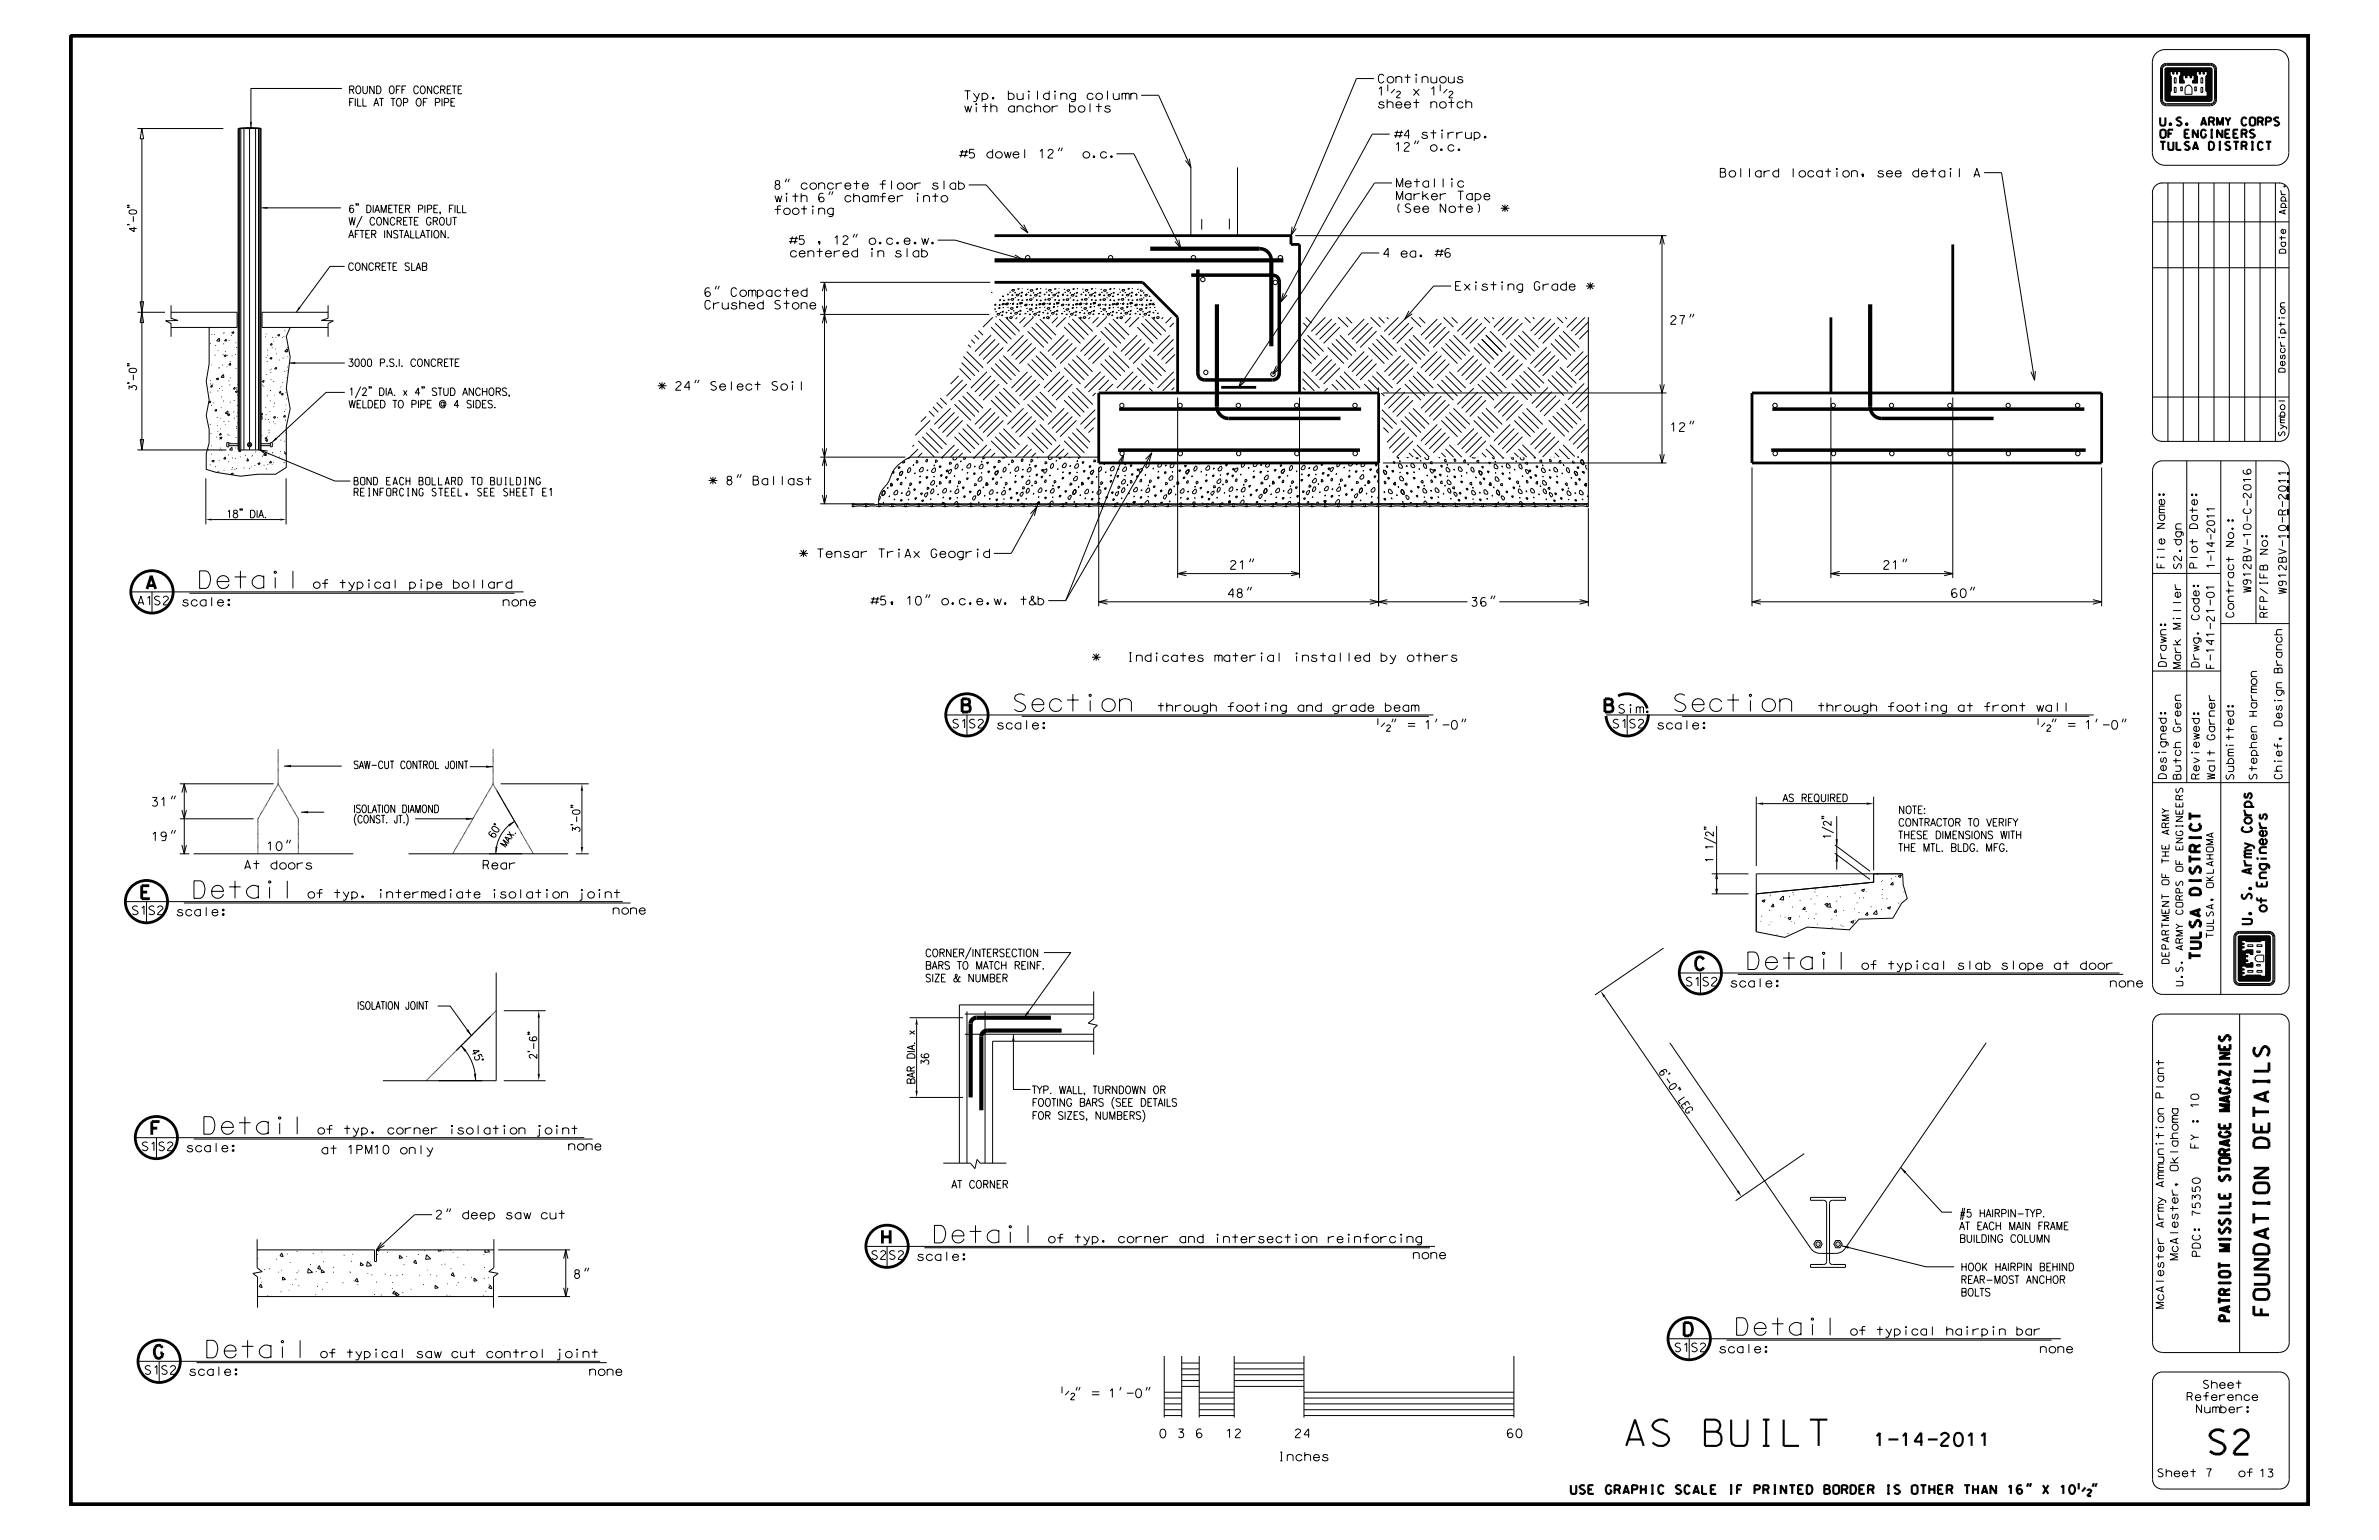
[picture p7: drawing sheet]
<svg xmlns="http://www.w3.org/2000/svg" width="432mm" height="279mm" viewBox="0 0 432 279" stroke-linecap="round" stroke-linejoin="round" font-family="sans-serif">
<defs><g id="words">
<text font-size="4.8" x="295.2" y="262.3">AS BUILT</text>
<text font-size="4.4" x="401.1" y="263.8">S2</text>
<g font-size="3.2">
<text x="36.2" y="106.8">Detail</text>
<text x="184.1" y="129.1">Section</text>
<text x="304" y="129.1">Section</text>
<text x="35.2" y="163">Detail</text>
<text x="317.3" y="175.9">Detail</text>
<text x="37" y="205.8">Detail</text>
<text x="169.6" y="225.5">Detail</text>
<text x="315.2" y="242.3">Detail</text>
<text x="37.5" y="246.4">Detail</text>
</g>
<g font-size="2.8">
<text x="411.8" y="208.2" transform="rotate(-90 411.8 208.2)">DETAILS</text>
<text x="411.8" y="227.5" transform="rotate(-90 411.8 227.5)">DATION</text>
<text x="411.8" y="230.3" transform="rotate(-90 411.8 230.3)">N</text>
<text x="411.8" y="238.5" transform="rotate(-90 411.8 238.5)">FOU</text>
</g>
<g font-size="2.4">
<text x="26.7" y="106.9">A</text>
<text x="174.6" y="129.2">B</text>
<text x="291.3" y="129.2">B</text>
<text x="25.7" y="163.1">E</text>
<text x="307.7" y="176">C</text>
<text x="27.6" y="205.9">F</text>
<text x="160.2" y="225.6">H</text>
<text x="305.7" y="242.4">D</text>
<text x="28" y="246.4">G</text>
<text x="340.4" y="262.3">1-14-2011</text>
</g>
<g font-size="1.9">
<text x="399.4" y="162.4" transform="rotate(-90 399.4 162.4)">DISTRICT</text>
<text x="399.4" y="174" transform="rotate(-90 399.4 174)">TULSA</text>
</g>
<g font-size="1.6">
<text x="250.2" y="17.3">1•</text>
<text x="250.2" y="15">Continuous</text>
<text x="255.4" y="17.3">x</text>
<text x="258.9" y="17.3">1•</text>
<text x="175.1" y="20.4">with anchor bolts</text>
<text x="175.1" y="18.1">Typ. building column</text>
<text x="250.2" y="19.6">sheet notch</text>
<text x="174.4" y="28.7">#5 dowel 12&quot;</text>
<text x="197.3" y="28.7">o.c.</text>
<text x="253.3" y="27.4">12&quot; o.c.</text>
<text x="253.3" y="25.1">#4 stirrup.</text>
<text x="140.7" y="34.3">8&quot; concrete floor slab</text>
<text x="253.5" y="34">Metallic</text>
<text x="312.2" y="32.1">Bollard location, see detail A</text>
<text x="140.7" y="38.9">footing</text>
<text x="140.7" y="36.6">with 6&quot; chamfer into</text>
<text x="253.5" y="38.6">(See Note)</text>
<text x="253.5" y="36.3">Marker Tape</text>
<text x="272.2" y="38.6">*</text>
<text x="143.5" y="46.6">centered in slab</text>
<text x="143.5" y="44.4">#5 , 12&quot; o.c.e.w.</text>
<text x="251.1" y="46.7">4 ea. #6</text>
<text x="127.9" y="53.8">6&quot; Compacted</text>
<text x="264.2" y="52.7">Existing Grade *</text>
<text x="127.9" y="56.1">Crushed Stone</text>
<text x="303.3" y="58.9">27&quot;</text>
<text x="119.5" y="70.8">* 24&quot; Select Soil</text>
<text x="303.3" y="78.3">12&quot;</text>
<text x="128.8" y="88">* 8&quot; Ballast</text>
<text x="145.2" y="101.2">* Tensar TriAx Geogrid</text>
<text x="56.9" y="106.7">of typical pipe bollard</text>
<text x="223.4" y="103.3">21&quot;</text>
<text x="341.9" y="103.3">21&quot;</text>
<text x="25" y="109.8">A1S2</text>
<text x="33.1" y="110">scale:</text>
<text x="91.3" y="110">none</text>
<text x="158.2" y="109.8">#5, 10&quot; o.c.e.w. t&amp;b</text>
<text x="223" y="108.4">48&quot;</text>
<text x="267.2" y="110">36&quot;</text>
<text x="354.2" y="108.4">60&quot;</text>
<text x="198.3" y="120">*</text>
<text x="204.7" y="120">Indicates material installed by others</text>
<text x="210.2" y="129.1">through footing and grade beam</text>
<text x="293.8" y="129.4">Sim.</text>
<text x="330" y="129.1">through footing at front wall</text>
<text x="173" y="132.1">S1S2</text>
<text x="181" y="132.3">scale:</text>
<text x="254.5" y="132.3">=</text>
<text x="258.1" y="132.3">1'-0&quot;</text>
<text x="292.8" y="132.1">S1S2</text>
<text x="300.9" y="132.3">scale:</text>
<text x="374.3" y="132.3">=</text>
<text x="377.9" y="132.3">1'-0&quot;</text>
<text x="27.6" y="146.3">31&quot;</text>
<text x="27.6" y="152.5">19&quot;</text>
<text x="48.5" y="154.3">10&quot;</text>
<text x="44.4" y="157.7">At doors</text>
<text x="87.7" y="157.7">Rear</text>
<text x="24" y="166">S1S2</text>
<text x="32.1" y="166.2">scale:</text>
<text x="55.9" y="163">of typ. intermediate isolation joint</text>
<text x="111.3" y="165.9">none</text>
<text x="306.1" y="178.9">S1S2</text>
<text x="314.2" y="179.1">scale:</text>
<text x="337.9" y="175.9">of typical slab slope at door</text>
<text x="383" y="179.1">none</text>
<text x="25.8" y="208.8">S1S2</text>
<text x="33.9" y="209">scale:</text>
<text x="57.7" y="205.8">of typ. corner isolation joint</text>
<text x="58.4" y="209.4">at 1PM10 only</text>
<text x="103.2" y="208.7">none</text>
<text x="79.2" y="221.2">2&quot; deep saw cut</text>
<text x="190.3" y="225.5">of typ. corner and intersection reinforcing</text>
<text x="104.3" y="231.9">8&quot;</text>
<text x="158.3" y="228.5">S2</text>
<text x="161.5" y="228.5">S2</text>
<text x="166.5" y="228.7">scale:</text>
<text x="256.5" y="228.4">none</text>
<text x="304" y="245.3">S1S2</text>
<text x="312.1" y="245.5">scale:</text>
<text x="335.9" y="242.2">of typical hairpin bar</text>
<text x="370.3" y="245.5">none</text>
<text x="26.3" y="249.3">S1S2</text>
<text x="34.4" y="249.6">scale:</text>
<text x="58.2" y="246.3">of typical saw cut control joint</text>
<text x="107" y="249.6">none</text>
<text x="197.1" y="253.6">=</text>
<text x="200.8" y="253.6">1'-0&quot;</text>
<text x="210.6" y="260.9">0</text>
<text x="213.9" y="260.8">3</text>
<text x="217.2" y="260.8">6</text>
<text x="222.6" y="260.8">12</text>
<text x="235.1" y="260.8">24</text>
<text x="273.6" y="260.8">60</text>
<text x="232" y="265.1">Inches</text>
<text x="285.1" y="271">USE GRAPHIC SCALE IF PRINTED BORDER IS OTHER THAN 16&quot; X 10•&quot;</text>
</g>
<g font-size="1.5">
<text x="392.1" y="22.8">U.S. ARMY CORPS</text>
<text x="392.1" y="27.2">TULSA DISTRICT</text>
<text x="392.1" y="25">OF ENGINEERS</text>
<text x="408.7" y="151" transform="rotate(-90 408.7 151)">Corps</text>
<text x="408.7" y="158.6" transform="rotate(-90 408.7 158.6)">Army</text>
<text x="411.5" y="160.8" transform="rotate(-90 411.5 160.8)">Engineers</text>
<text x="408.7" y="167.7" transform="rotate(-90 408.7 167.7)">U.</text>
<text x="408.7" y="163.1" transform="rotate(-90 408.7 163.1)">S.</text>
<text x="411.5" y="165.4" transform="rotate(-90 411.5 165.4)">of</text>
<text x="392.8" y="199.2" transform="rotate(-90 392.8 199.2)">Plant</text>
<text x="399.1" y="203.9" transform="rotate(-90 399.1 203.9)">:</text>
<text x="399.1" y="200.9" transform="rotate(-90 399.1 200.9)">10</text>
<text x="399.1" y="208.3" transform="rotate(-90 399.1 208.3)">FY</text>
<text x="392.8" y="215.3" transform="rotate(-90 392.8 215.3)">Ammunition</text>
<text x="395.3" y="212.4" transform="rotate(-90 395.3 212.4)">Oklahoma</text>
<text x="399.4" y="220.6" transform="rotate(-90 399.4 220.6)">75350</text>
<text x="392.8" y="222.7" transform="rotate(-90 392.8 222.7)">Army</text>
<text x="399.4" y="227.9" transform="rotate(-90 399.4 227.9)">PDC:</text>
<text x="395.3" y="228.6" transform="rotate(-90 395.3 228.6)">McAlester,</text>
<text x="392.8" y="237.4" transform="rotate(-90 392.8 237.4)">McAlester</text>
<text x="399.9" y="251.9">Sheet</text>
<text x="397" y="254.1">Reference</text>
<text x="398.7" y="256.3">Number:</text>
<text x="391.7" y="267.9">Sheet</text>
<text x="399.4" y="267.9">7</text>
<text x="405.9" y="267.9">of 13</text>
</g>
<g font-size="1.4">
<text x="63.2" y="17">ROUND OFF CONCRETE</text>
<text x="63.2" y="19.2">FILL AT TOP OF PIPE</text>
<text x="63.2" y="38.6">6&quot; DIAMETER PIPE, FILL</text>
<text x="63.2" y="40.8">W/ CONCRETE GROUT</text>
<text x="63.2" y="43.2">AFTER INSTALLATION.</text>
<text x="63.1" y="49.1">CONCRETE SLAB</text>
<text x="63.1" y="66.5">3000 P.S.I. CONCRETE</text>
<text x="63.2" y="71.8">1/2&quot; DIA. x 4&quot; STUD ANCHORS,</text>
<text x="63.2" y="74">WELDED TO PIPE @ 4 SIDES.</text>
<text x="64.3" y="90">REINFORCING STEEL, SEE SHEET E1</text>
<text x="64.3" y="88">BOND EACH BOLLARD TO BUILDING</text>
<text x="41" y="93.9">18&quot; DIA.</text>
<text x="392.9" y="95.9" transform="rotate(-90 392.9 95.9)">Name:</text>
<text x="398.9" y="95.9" transform="rotate(-90 398.9 95.9)">Date:</text>
<text x="405.5" y="99.1" transform="rotate(-90 405.5 99.1)">No.:</text>
<text x="411.6" y="100.6" transform="rotate(-90 411.6 100.6)">No:</text>
<text x="392.9" y="103" transform="rotate(-90 392.9 103)">File</text>
<text x="395.9" y="103.2" transform="rotate(-90 395.9 103.2)">S2.dgn</text>
<text x="398.9" y="103" transform="rotate(-90 398.9 103)">Plot</text>
<text x="408.6" y="107.5" transform="rotate(-90 408.6 107.5)">W912BV-10-C-2016</text>
<text x="415" y="107.7" transform="rotate(-90 415 107.7)">W912BV-10-R-2011</text>
<text x="399.2" y="112.4" transform="rotate(-90 399.2 112.4)">Code:</text>
<text x="405.5" y="112" transform="rotate(-90 405.5 112)">Contract</text>
<text x="411.6" y="112" transform="rotate(-90 411.6 112)">RFP/IFB</text>
<text x="395.8" y="114.1" transform="rotate(-90 395.8 114.1)">Miller</text>
<text x="393.2" y="120.9" transform="rotate(-90 393.2 120.9)">Drawn:</text>
<text x="395.8" y="121.3" transform="rotate(-90 395.8 121.3)">Mark</text>
<text x="399.2" y="121" transform="rotate(-90 399.2 121)">Drwg.</text>
<text x="401.9" y="121.3" transform="rotate(-90 401.9 121.3)">F-141-21-01</text>
<text x="414.2" y="122" transform="rotate(-90 414.2 122)">Branch</text>
<text x="409.7" y="129.9" transform="rotate(-90 409.7 129.9)">Harmon</text>
<text x="414.2" y="131.7" transform="rotate(-90 414.2 131.7)">Design</text>
<text x="395.9" y="132.8" transform="rotate(-90 395.9 132.8)">Green</text>
<text x="402" y="134.2" transform="rotate(-90 402 134.2)">Garner</text>
<text x="64.1" y="139.5">SAW-CUT CONTROL JOINT</text>
<text x="393.2" y="141.3" transform="rotate(-90 393.2 141.3)">Designed:</text>
<text x="395.9" y="141.4" transform="rotate(-90 395.9 141.4)">Butch</text>
<text x="399.2" y="141.3" transform="rotate(-90 399.2 141.3)">Reviewed:</text>
<text x="402" y="141.4" transform="rotate(-90 402 141.4)">Walt</text>
<text x="405.5" y="141.4" transform="rotate(-90 405.5 141.4)">Submitted:</text>
<text x="409.7" y="141.4" transform="rotate(-90 409.7 141.4)">Stephen</text>
<text x="414.2" y="141.3" transform="rotate(-90 414.2 141.3)">Chief,</text>
<text x="64.1" y="149.3">(CONST. JT.)</text>
<text x="64.1" y="147.4">ISOLATION DIAMOND</text>
<text x="323.5" y="145.5">AS REQUIRED</text>
<text x="344.5" y="147.6">NOTE:</text>
<text x="344.5" y="149.9">CONTRACTOR TO VERIFY</text>
<text x="344.5" y="154.5">THE MTL. BLDG. MFG.</text>
<text x="344.5" y="152.2">THESE DIMENSIONS WITH</text>
<text x="167.9" y="173.6">CORNER/INTERSECTION</text>
<text x="167.9" y="178.2">SIZE &amp; NUMBER</text>
<text x="167.9" y="175.9">BARS TO MATCH REINF.</text>
<text x="64.8" y="183.1">ISOLATION JOINT</text>
<text x="301" y="194.5" transform="rotate(56 301 194.5)">6 ' -</text>
<text x="302.7" y="197.1" transform="rotate(56 302.7 197.1)">0 &quot;</text>
<text x="187.3" y="203.1">FOR SIZES, NUMBERS)</text>
<text x="187.3" y="200.7">FOOTING BARS (SEE DETAILS</text>
<text x="187.3" y="198.4">TYP. WALL, TURNDOWN OR</text>
<text x="304.5" y="199.6" transform="rotate(56 304.5 199.6)">LEG</text>
<text x="172.7" y="215.6">AT CORNER</text>
<text x="355.6" y="220.8">#5 HAIRPIN-TYP.</text>
<text x="355.6" y="225.4">BUILDING COLUMN</text>
<text x="355.6" y="223.1">AT EACH MAIN FRAME</text>
<text x="355.9" y="232.9">REAR-MOST ANCHOR</text>
<text x="355.9" y="230.6">HOOK HAIRPIN BEHIND</text>
<text x="355.9" y="235.1">BOLTS</text>
</g>
<g font-size="1.3">
<text x="393.7" y="151.4" transform="rotate(-90 393.7 151.4)">ARMY</text>
<text x="396.2" y="154.2" transform="rotate(-90 396.2 154.2)">ENGINEERS</text>
<text x="393.7" y="160.5" transform="rotate(-90 393.7 160.5)">OF</text>
<text x="393.7" y="156.6" transform="rotate(-90 393.7 156.6)">THE</text>
<text x="396.2" y="158.1" transform="rotate(-90 396.2 158.1)">OF</text>
<text x="401.8" y="161" transform="rotate(-90 401.8 161)">OKLAHOMA</text>
<text x="396.2" y="165.9" transform="rotate(-90 396.2 165.9)">CORPS</text>
<text x="396.2" y="172.4" transform="rotate(-90 396.2 172.4)">ARMY</text>
<text x="401.8" y="170.1" transform="rotate(-90 401.8 170.1)">TULSA,</text>
<text x="393.7" y="174.8" transform="rotate(-90 393.7 174.8)">DEPARTMENT</text>
<text x="396.2" y="178.9" transform="rotate(-90 396.2 178.9)">U.S.</text>
</g>
<g font-size="1.2">
<text x="414.9" y="38.8" transform="rotate(-90 414.9 38.8)">Appr.</text>
<text x="414.9" y="45.9" transform="rotate(-90 414.9 45.9)">Date</text>
<text x="414.8" y="67.5" transform="rotate(-90 414.8 67.5)">Description</text>
<text x="414.7" y="79.1" transform="rotate(-90 414.7 79.1)">Symbol</text>
<text x="91.7" y="153.8" transform="rotate(-55 91.7 153.8)">MAX.</text>
<text x="166" y="190.6" transform="rotate(-90 166 190.6)">A. x</text>
</g>
</g></defs>
<g fill="none" stroke="#000" stroke-width=".18">
<path d="M62.1 16.1h-16.6v7.1M207.1 17.3h3.2l5.8 13.1v12.4M249.4 14.3h-3.2l-11.9 28.5M251.9 15.3v1.2M253.2 16.2l-.7 .7M253.5 16.8a.35 .35 0 0 1 .4-.3 .35 .35 0 0 1 .2 .5l-.6 .7h.7M261.4 15.3v1.2M262.7 16.2l-.7 .7M263 16.8a.35 .35 0 0 1 .4-.3 .35 .35 0 0 1 .3 .5l-.7 .7h.7M392.1 18.1h.1M392.1 18.1a1.07 1.07 0 0 0 1.1 1.1h8M392.3 18.1h.1"/>
<path d="M392.3 18.1a.93 .93 0 0 0 .9 .9h8a.9 .9 0 0 0 .9-.9M392.5 18.1h.1M393 18.1h.1M393 18.1l.3 .3h7.9l.3-.3M393 12.6v5.5M393.2 12.3h8M393.2 12.3l-.2 .3M393.4 12.3l-.4 .4M393.5 12.3l-.5 .6M393.7 12.3l-.7 .7M393.8 12.3l-.8 .9M393.9 17.4l-.9 .9"/>
<path d="M393.9 13h.5v.4h.2v-.4h.4v.4h.3v-.4h.5v.7l-.2 .2v1.2h.9v-.4l-.3-.2v-.8h.5v.4h.2v-.4h.6v.4h.3v-.4h.5v.8l-.3 .2v.4h.9v-1.2l-.3-.2v-.7h.6v.4h.2v-.4h.5v.4h.2v-.4h.5v.7l-.2 .2v2.6l.2 .2v.8h-6.7v-.8l.2-.2v-2.6l-.2-.2zM393.9 17.3l-.9 .9M393.9 17.1l-.9 .9M393.9 17l-.9 .9M393.9 16.9l-.9 .9M393.9 16.7l-.9 .9M393.9 13.6l-.9 .9M393.9 13.5l-.9 .9M393.9 13.3l-.9 .9M393.9 13.2l-.9 .9M393.9 13.1l-.9 .9M393.9 13.7l-.9 .9"/>
<path d="M393.9 12.3l-.9 1M393.9 17.5l-.8 .8M394 13.8l-1 1M394.1 13.8l-1.1 1.1M394.1 17.5l-.9 .8M394.1 16.4l-1.1 1.1M394.1 16.2l-1.1 1.2M394.1 16.1l-1.1 1.1M394.1 16l-1.1 1.1M394.1 15.8l-1.1 1.2M394.1 15.7l-1.1 1.1M394.1 15.6l-1.1 1.1"/>
<path d="M394.1 15.4l-1.1 1.1M394.1 15.3l-1.1 1.1M394.1 15.2l-1.1 1.1M394.1 15l-1.1 1.1M394.1 14.9l-1.1 1.1M394.1 14.7l-1.1 1.2M394.1 14.6l-1.1 1.1M394.1 14.5l-1.1 1.1M394.1 14.3l-1.1 1.2M394.1 14.2l-1.1 1.1M394.1 14.1l-1.1 1.1M394.1 13.9l-1.1 1.2"/>
<path d="M394.1 12.3l-1.1 1.1M394.2 12.3l-1.2 1.2M394.2 17.5l-.9 .9M394.3 12.3l-1.3 1.4M394.4 17.5l-.9 .9M394.5 17.5l-.9 .9M394.5 12.3l-1.5 1.5M394.6 13.3l-.2 .1M394.6 13.2l-.2 .2M394.6 13l-.2 .2M394.6 12.3l-.7 .7M394.6 17.5l-.9 .9"/>
<path d="M394.7 15.8h.3v1h-.3zM394.7 14.1h.3v1h-.3zM394.8 12.3l-.7 .7M394.8 17.5l-.9 .9M394.9 12.3l-.7 .7M394.9 17.5l-.9 .9M395 17.5l-.9 .9M395 12.3l-.6 .7M395.1 12.3l-.7 .8M395.2 17.5l-.9 .9M395.3 13.3l-.2 .1M395.3 13.2l-.3 .2"/>
<path d="M395.3 13l-.3 .2M395.3 12.3l-.7 .7M395.3 17.5l-.9 .9M395.4 12.3l-.6 .7M395.4 17.5l-.9 .9M395.6 12.3l-.7 .7M395.6 17.5l-.9 .9M395.7 17.5l-.9 .9M395.7 12.3l-.7 .7M395.8 15.8h.3v.7h-.3zM395.9 17.5l-.9 .9M395.9 12.3l-.9 .8"/>
<path d="M396 12.3l-.7 .7M396 17.5l-.9 .9M396.1 12.3l-.7 .7M396.1 17.5l-.9 .9M396.2 14.4l-.6 .6M396.2 14.3l-.6 .6M396.2 14.1l-.6 .6M396.2 14l-.6 .6M396.2 13.8l-.6 .7M396.2 13.7l-.6 .6M396.2 17.5l-.8 .9M396.2 14.5l-.5 .6"/>
<path d="M396.2 12.3l-.6 .7M396.3 14.5l-.5 .6M396.4 12.3l-.7 .7M396.4 14.6l-.4 .5M396.4 17.5l-.9 .9M396.5 14.9l-.3 .2M396.5 15l-.2 .1M396.5 14.7l-.4 .4M396.5 17.5l-.9 .9M396.5 12.3l-.7 .7M396.6 16.1v1h1.3v-1M396.6 16.1h.1"/>
<path d="M396.7 12.3l-.9 .9M396.7 17.5l-.9 .9M396.8 12.3l-1 1M396.8 17.5l-.9 .9M396.9 12.3l-1.1 1.1M396.9 13.9l-.1 .2M396.9 17.5l-.9 .9M396.9 14.1h.1M396.9 13.8l-.2 .3M397.1 12.3l-1.3 1.2M397.1 17.5l-.9 .9M397.2 12.3l-1.6 1.6"/>
<path d="M397.2 17.5l-.9 .9M397.2 15.4h.1M397.3 12.3l-1.7 1.8M397.3 17.5l-.8 .9M397.5 17.5l-.9 .9M397.5 12.3l-1.9 1.9M397.6 17.5l-.9 .9M397.6 12.3l-1.3 1.4M397.8 12.3l-1.4 1.4M397.8 17.5l-1 .9M397.8 13.9l-.2 .2M397.8 14l-.1 .1"/>
<path d="M397.8 13.8l-.3 .2M397.9 16.1h.1M397.9 12.3l-1.4 1.4M397.9 16.1a.64 .64 0 0 0-.7-.6 .64 .64 0 0 0-.6 .6M397.9 17.5l-.9 .9M398 12.3l-1.3 1.4M398 17.5l-.9 .9M398 14.6v.1M398.1 12.3l-1.4 1.5M398.2 17.5l-.9 .9M398.3 12.3l-1.6 1.6M398.3 17.5l-.9 .9"/>
<path d="M398.4 15.8h.2v.7h-.2zM398.4 12.3l-1.3 1.4M398.5 17.5l-1 .9M398.6 12.3l-1.4 1.4M398.6 17.5l-.9 .9M398.6 13.2l-.4 .5M398.6 13.6l-.3 .4M398.6 13.5l-.3 .4M398.6 13.3l-.3 .4M398.6 13.1l-.6 .6M398.7 13.7l-.4 .4M398.7 17.5l-.9 .9"/>
<path d="M398.7 12.3l-1.3 1.4M398.7 13.8l-.4 .5M398.8 13.8l-.5 .6M398.9 14.7l-.4 .4M398.9 14.2l-.9 .9M398.9 12.3l-1.4 1.4M398.9 14.9l-.2 .2M398.9 17.5l-.9 .9M398.9 14.1l-.9 .9M398.9 13.9l-.9 .9M398.9 14.3l-.8 .8M398.9 15l-.1 .1"/>
<path d="M398.9 14.5l-.6 .6M398.9 14.6l-.5 .5M399 12.3l-1.5 1.5M399 17.5l-.9 .9M399.1 12.3l-1.6 1.6M399.1 17.5l-.9 .9M399.2 12.3l-1.3 1.4M399.3 17.5l-.9 .9M399.4 12.3l-.7 .7M399.4 17.5l-.9 .9M399.4 13.2l-.2 .2M399.4 13.1l-.2 .2"/>
<path d="M399.5 14.1h.3v1h-.3zM399.5 15.8h.3v1h-.3zM399.5 12.3l-.6 .7M399.5 17.5l-.9 .9M399.7 12.3l-.7 .7M399.7 17.5l-.9 .9M399.8 12.3l-.7 .7M399.8 17.5l-.9 .9M399.9 12.3l-.7 .8M399.9 17.5l-.9 .9M400 12.3l-.8 .9M400.1 17.5l-.9 .9"/>
<path d="M400.1 13.2l-.2 .2M400.1 13.1l-.2 .2M400.1 13.4h-.1M400.2 12.3l-.7 .7M400.2 17.5l-.9 .9M400.3 12.3l-.6 .7M400.3 17.5l-.8 .9M400.5 17.5l-.9 .9M400.5 12.3l-.7 .7M400.6 12.3l-.7 .8M400.7 12.3l-.8 .9M400.9 12.3l-.7 .7"/>
<path d="M401 12.3l-.7 .7M401.1 12.3l-.6 .7M401.2 12.3l.3 .3v5.5M401.2 12.3h.1M401.2 11.7h-8a.87 .87 0 0 0-.9 .9v5.5M401.2 11.9h-8a.71 .71 0 0 0-.7 .7v5.5M401.2 11.5h-8a1.04 1.04 0 0 0-1.1 1.1v5.5M401.2 11.7a.9 .9 0 0 1 .9 .9M401.2 11.9a.77 .77 0 0 1 .8 .7l-.1 5.5a.71 .71 0 0 1-.7 .7h-8a.71 .71 0 0 1-.7-.7M401.2 11.5a1.07 1.07 0 0 1 1.1 1.1M401.2 11.7h.1M401.2 11.9h.1"/>
<path d="M401.2 11.5h.1M401.2 18.8h.1M401.2 19.2h.1M401.2 12.3l-.6 .7M401.4 12.3l-.8 .8M401.4 12.4l-.8 .9M401.5 18.1h.1M401.5 17.7l-.7 .7M401.5 17l-1.4 1.4M401.5 17.1l-1.2 1.3M401.5 16.6l-1.8 1.8M401.5 16.5l-.9 .9"/>
<path d="M401.5 16.3l-.9 .9M401.5 16.2l-.9 .9M401.5 16.1l-.9 .8M401.5 15.9l-.9 .9M401.5 15.5l-1.1 1M401.5 12.7l-.9 .8M401.5 12.5l-.9 .9M401.5 17.3l-1.1 1.1M401.5 15.8l-.9 .9M401.5 17.8l-.6 .6M401.5 16.7l-1.7 1.7M401.5 18l-.4 .4"/>
<path d="M401.5 17.4l-1 1M401.5 15.7l-1 .9M401.5 15.4l-1.1 1.1M401.5 15.2l-1.1 1.2M401.5 15.1l-1.1 1.1M401.5 15l-1.1 1.1M401.5 14.9l-1.1 1M401.5 14.7l-1.1 1.1M401.5 14.6l-1.1 1.1M401.5 14.4l-1.1 1.2M401.5 14.3l-1.1 1.1M401.5 14.1l-1.1 1.2"/>
<path d="M401.5 14l-1.1 1.1M401.5 13.9l-1.1 1.1M401.5 13.7l-1.1 1.2M401.5 13.6l-1.1 1.1M401.5 13.5l-1.1 1.1M401.5 13.3l-1.1 1.2M401.5 13.2l-1.1 1.1M401.5 13.1l-1.1 1.1M401.5 12.9l-1.1 1.1M401.5 12.8l-1.1 1.1M401.5 17.5l-.8 .9M401.5 18.1l-.3 .3"/>
<path d="M401.5 16.9l-1.5 1.5M402.1 18.1h.1M402.1 12.6h.1M402.1 12.6v5.5M402.3 12.6h.1M402.3 18.1h.1M402.3 18.1a1.1 1.1 0 0 1-1.1 1.1M402.3 12.6v5.5M23.2 37.6v.1v-.1l.3 .1M23.2 37.2v.1v-.1l.3 .1M23.5 38.2l.5-.1a.64 .64 0 0 1 .8 .4 1.08 1.08 0 0 1-1.3 .2zM24.2 39.2v1.1"/>
<path d="M24.9 23.3h15.6M25.8 23.3l.3 1.9h-.7zM25.8 25.2v56.4M43.2 23.3h4.2v58.3h-4.2zM43.3 23.3v58.3M43.5 23.3v58.3M43.7 23.3v58.3l-.4 .2 .3 .2 .1-.4M44.3 23.3v58.3M45.3 23.3v57M46.4 23.3v58.3M46.9 23.3v58.3M47.2 23.3v58.3l13.6 5.7h2.8"/>
<path d="M47.2 23.3v58.3M47.4 23.3v.1M47.4 23.3l-2.4-.2-1.7 .3M47.5 37.7h14.4M64.7 37h-.1h.1l-.1 .3M65.1 37h-.2h.2l-.2 .3M65.7 39.2l-1 2.1M142.8 32.4l-.3 .7M143.3 32.4l-.3 .7M150.7 34.7l-.3 .6M151.2 34.7l-.2 .6M175.8 33.5h3.2l7.5 8.7"/>
<path d="M192.3 26.8l-.2 .6M192.8 26.8l-.2 .6M202.6 27.9h3.2l8.5 17.1M215.9 28.8l.2 1.6-.9-1.3M218.1 39.8v1.9M223.1 39.7v1.9M224.6 30.4v12.4M252.2 24.3h-3.1l-16.6 30.5M252.7 33.2h-3.2l-24.7 37.1M257 25.5l-.3 .6M257.5 25.5l-.3 .6M360.1 31.3h3.2l6 37.7"/>
<path d="M390.7 27.7v-16.4a2.29 2.29 0 0 1 2.3-2.3h20.2a2.29 2.29 0 0 1 2.2 2.3v16.4M390.7 34.9v43.5M392.4 33.2h21.4M392.5 33.2a1.81 1.81 0 0 0-1.8 1.8M393.5 33.2v46.9M396.3 33.2v46.9M399.1 33.2v46.9M401.8 33.2v46.9M404.6 33.2v46.9M407.4 33.2v46.9M410.2 33.2v46.9M413 33.2v46.9"/>
<path d="M415.4 27.7a2.29 2.29 0 0 1-2.2 2.3h-20.2a2.29 2.29 0 0 1-2.3-2.3M415.5 35v43.3a1.75 1.75 0 0 1-1.8 1.8h-21.3M23.2 40.7v.1v-.1l.3 .1M24.3 41.2v.8l-.9-.5h1.4M24.9 56.7h5.1M25.4 54.8h.7l-.3 1.9zM25.8 56.7l.3 1.8h-.7zM31 55.4v2.3l1.3 .4-2.2 .1 .9 .5v2.4M31 56.7h12v2.7h-12M38 59.4v6.6l-.6 3.2 .6 3.4-.6 2.8 .6 2.5v2.5l-.6 1.9v2.9l1.8 .5 4.4 .7 3.2-.4h3.2l2-1.2v-7.4l.7-3.2-.7-3.8 .7-5.6-.7-3.8 .7-1.6M59.5 56.7h-11.9v2.7h11.9M59.5 55.4v2.3l-1.2 .4 2.2 .1-1 .5v2.4"/>
<path d="M62.5 48.3h-2.6l-6.1 8.4M130 51.9l-.2 .6M130.6 51.9l-.3 .6M148.9 51.2h30.8M148.9 57h30.7M149.3 55.5l.3 1.5 .4-1.5M149.3 52.8l.3-1.6 .4 1.6M149.3 58.6l.3-1.6 .4 1.6M149.6 51.2v40.2M155.1 42.4l-.3 .7M155.6 42.4l-.3 .7M170.2 43.6h3.2l12.2 3.5"/>
<path d="M177.6 60l.8 .8M179.9 59.3l2.9 3M180 53.1l.1-.1zM180.2 57.6l-1.8 1.7M180.3 57h.1M180.5 56l.2 .1-.1 .2M180.6 58.6l3 3M180.6 55.2h.2a.14 .14 0 0 1-.1 .2 .14 .14 0 0 1-.2 0zM180.8 57.4h.1M180.8 56.5v.1zM181 56.9h.4a.23 .23 0 0 1-.1 .3 .23 .23 0 0 1-.3-.2zM181.3 55.8l.1 .2 .1-.1-.1-.1"/>
<path d="M181.4 57.9l2.9 2.9M181.4 55.2l.1 .2h-.1zM181.5 54.4l.1 .1h-.2zM181.5 56.7h.1zM181.9 57.1l.1 .1-.2 .1zM181.9 55.2l.3-.1 .1 .1-.3 .1zM182 53.7l.1 .1h-.1zM182 56.4l.1 .2h-.2l.1-.2M182.1 55.8h.1M182.2 54.4l.1 .1-.2 .1zM182.5 57.6l2.5 2.5M182.6 55.1v.2a.21 .21 0 0 0 .3 0 .21 .21 0 0 0 0-.3l-.2 .1"/>
<path d="M182.6 56.6l.2 .2h-.2zM182.8 57.6l.1 .2-.2-.1zM182.9 53.3l.1 .1-.2 .1zM183 55.7h.1M183 54.3l.2 .1-.1 .1-.1-.1zM183 56.3h.1zM183.3 53h.1zM183.3 57.5h.4a.23 .23 0 0 1-.1 .3 .23 .23 0 0 1-.3-.2zM183.4 55v.1M183.4 55.9l.4-.1a.23 .23 0 0 1-.1 .3 .23 .23 0 0 1-.3-.1zM183.4 56.8l.2 .1h-.2zM183.6 54.3l.3-.1a.21 .21 0 0 1-.1 .3 .21 .21 0 0 1-.2-.2z"/>
<path d="M183.7 52.6l.4-.1a.21 .21 0 0 1-.2 .3 .21 .21 0 0 1-.2-.2zM183.7 53.4l.1 .2h-.1zM183.8 55.1l.2-.1-.1 .2zM184 56.3v.1zM184.1 57.3h.1M184.2 46.2l1.4 .9-1.6-.1M184.2 53.1h.1M184.3 54h.1M184.3 56.7l-.1 .1a.22 .22 0 0 0 .3 .2 .22 .22 0 0 0 .1-.3h-.2M184.5 53.4h.4a.23 .23 0 0 1-.2 .3 .23 .23 0 0 1-.2-.2zM184.6 55.6l.1 .1-.1 .1v-.2M184.6 55.1l.1 .1h-.1z"/>
<path d="M184.6 57.6l-.3 .3M184.8 54.3l-.1 .2 .3-.1-.2-.1M184.8 52.3v.2l.2-.2M184.8 56.5h.1M185.1 53.2l-.1 .1zM185.1 56.9l.1 .1-.2 .1zM185.2 56.2l.1 .2h-.2l.1-.1M185.3 54.9h-.2v.2l.5-.1-.3-.1M185.3 53.6l.2 .2h-.2zM185.3 55.6h.1M185.5 53l-.2 .1h.3l-.1-.1M185.5 54.4v.1h.2l-.2-.1"/>
<path d="M185.5 52.3h.1M185.8 40.7l.7 1.5-1.3-.9M186 55.4l.1-.1a.15 .15 0 0 1 .2-.1 .15 .15 0 0 1 .1 .2 .15 .15 0 0 1-.2 .1zM186.1 56.8l-.1 .1h.2l-.1-.1M186.1 57.6l-1.1 1M186.2 53.4v.1h.2l-.2-.1M186.4 55.9h.1M186.4 54.3l.1 .1-.1 .1-.1-.1v-.1M186.5 56.5h.1zM186.5 52.5h.1M186.7 53h.1M186.9 56.1l.4-.1a.22 .22 0 0 1-.2 .3 .22 .22 0 0 1-.3-.2z"/>
<path d="M186.9 55.2h-.1M186.9 56.9l-.1 .2 .2-.1-.1-.1M186.9 54.2h.4a.23 .23 0 0 1-.2 .3 .23 .23 0 0 1-.2-.2zM187 53.5v.1h.2l-.2-.1M187 52.6h.4a.23 .23 0 0 1-.1 .3 .23 .23 0 0 1-.3-.2zM187.3 59.3l2.9 3M187.3 55.2h.1a.14 .14 0 0 1 0 .2 .14 .14 0 0 1-.2 0zM187.4 56.5l.1 .1zM187.5 57.4h.1M187.6 57.6l-1.8 1.7M187.6 53.1v.1zM187.6 54h.1"/>
<path d="M187.7 56.9h.4a.23 .23 0 0 1-.2 .3 .23 .23 0 0 1-.3-.2zM187.8 53.5l.4-.1a.22 .22 0 0 1-.2 .3 .22 .22 0 0 1-.2-.1zM188 58.6l2.9 3M188 55.8v.2l.2-.1-.2-.1M188.1 55.2l.1 .2h-.2zM188.1 52.4v.1l.2-.1h-.1M188.1 54.4l.2 .1h-.2zM188.2 56.7h.1zM188.4 53.2l-.1 .1 .1-.1M188.5 57.1v.2l.2-.1-.2-.1M188.6 55.2l.1-.1a.15 .15 0 0 1 .2-.1 .15 .15 0 0 1 0 .2l-.3 .1zM188.6 53.7v.1h.2l-.1-.1"/>
<path d="M188.7 56.4l.1 .2h-.3l.2-.2M188.7 55.8h.1zM188.7 57.9l3 2.9M188.8 53l-.1 .2h.2l-.1-.2M188.8 54.4l.2 .1-.2 .1zM188.9 52.3h.1M189.3 55.1v.2a.21 .21 0 0 0 .3 0 .21 .21 0 0 0 0-.3l-.3 .1M189.3 56.6l.1 .2h-.1zM189.3 57.7l.2-.2 .1 .2-.1 .1zM189.5 53.3l.2 .1-.2 .1zM189.6 55.7h.1M189.7 54.3l.1 .2-.2-.1z"/>
<path d="M189.7 56.3h.1M189.9 52.4h.1M189.9 53h.1zM190 57.5h.4a.23 .23 0 0 1-.2 .3 .23 .23 0 0 1-.3-.2zM190.1 55v.1M190.1 55.9l.4-.1a.24 .24 0 0 1-.2 .3 .24 .24 0 0 1-.2-.1zM190.1 56.8l.2 .1h-.2zM190.2 54.3l.4-.1a.21 .21 0 0 1-.1 .3 .21 .21 0 0 1-.3-.2zM190.4 53.4l.1 .2h-.2zM190.4 52.6l.3-.1a.21 .21 0 0 1-.1 .3 .21 .21 0 0 1-.2-.2zM190.4 55.1l.2-.1v.2zM190.5 57.6l-.3 .3"/>
<path d="M190.6 56.3l.1 .1zM190.7 57.3h.1M190.9 53.1h.1zM190.9 56.8l.4-.1a.22 .22 0 0 1-.2 .3 .22 .22 0 0 1-.2-.2zM191 54h.1M191.1 53.4h.4a.23 .23 0 0 1-.1 .3 .23 .23 0 0 1-.3-.1zM191.2 55.6l.2 .1-.2 .1v-.2M191.3 55.1l.1 .1h-.2zM191.4 56.6l.1-.1zM191.5 54.3l-.1 .2 .2-.1-.1-.1M191.5 52.3v.2l.1-.2M191.7 53.2v.1z"/>
<path d="M191.7 56.9l.2 .1-.2 .1zM191.8 54.9l.4 .1-.4 .1zM191.9 56.2l.1 .2h-.3l.2-.1M192 55.6h-.1M192 53.1l.2-.1h.1v.1zM192 53.6l.1 .2h-.2zM192 57.6l-1.1 1M192.2 54.4l-.1 .1h.2l-.1-.1M192.2 52.3h.1M192.7 55.4l.1-.1a.15 .15 0 0 1 .1-.1 .15 .15 0 0 1 .1 .2 .15 .15 0 0 1-.1 .1zM192.7 56.8v.1h.2l-.1-.1M192.9 53.4l-.1 .1h.2l-.1-.1"/>
<path d="M193 54.3l.2 .1-.1 .1-.2-.1 .1-.1M193 55.9h.1M193.1 56.5h.2zM193.1 59.3l3 3M193.2 52.5h.1M193.3 53.1l.1-.1zM193.5 57.6l-1.8 1.7M193.5 56.9v.2l.2-.1-.1-.1M193.5 55.2h.1M193.6 54.2h.4a.23 .23 0 0 1-.2 .3 .23 .23 0 0 1-.3-.1zM193.6 56l-.1 .1a.22 .22 0 0 0 .3 .2 .22 .22 0 0 0 .1-.3h-.2M193.7 52.6h.4a.21 .21 0 0 1-.2 .3 .21 .21 0 0 1-.2-.2z"/>
<path d="M193.7 53.5l-.1 .1h.3l-.2-.1M193.9 55.3l.2-.1a.14 .14 0 0 1-.1 .2 .14 .14 0 0 1-.1 0zM193.9 58.6l2.9 3M194.1 56.5l.1 .1zM194.2 57.4h.1M194.2 53.1l.1 .1zM194.3 54h.1M194.3 56.9h.5a.23 .23 0 0 1-.2 .3 .23 .23 0 0 1-.3-.2zM194.5 53.5l.4-.1a.22 .22 0 0 1-.2 .3 .22 .22 0 0 1-.3-.1zM194.6 57.9l3 2.9M194.7 55.2l.2 .2h-.2zM194.8 52.4v.1l.2-.1h-.2"/>
<path d="M194.8 54.4l.1 .1h-.1zM194.9 56.7h.1M195.1 53.2l-.1 .1 .1-.1M195.2 57.1l-.1 .2 .2-.1-.1-.1M195.2 55.2l.1-.1a.15 .15 0 0 1 .2-.1 .15 .15 0 0 1 .1 .2l-.3 .1zM195.3 53.7v.1h.2l-.2-.1M195.4 56.4v.2h-.2l.1-.2M195.4 55.8h.1zM195.5 53l-.2 .2h.3l-.1-.2M195.5 54.4l.2 .1-.2 .1zM195.5 52.3h.1M195.8 57.6l2.5 2.5h-.1"/>
<path d="M196 55.1l-.2 .1 .1 .1a.21 .21 0 0 0 .3 0 .21 .21 0 0 0 .1-.3l-.3 .1M196 56.6l.1 .2h-.2zM196 57.7l.2-.2 .1 .2-.1 .1zM196.2 53.3l.2 .1-.2 .1zM196.3 54.4l.1-.1 .1 .1v.1zM196.3 55.7h.1M196.4 56.3h.1M196.5 52.4h.1M196.6 53h.1zM196.6 57.5h.4a.24 .24 0 0 1-.1 .3 .24 .24 0 0 1-.3-.1zM196.7 55v.1M196.8 56.8l.1 .1h-.2z"/>
<path d="M196.8 55.8h.4a.23 .23 0 0 1-.2 .3 .23 .23 0 0 1-.3-.1zM196.9 54.3l.4-.1a.21 .21 0 0 1-.2 .3 .21 .21 0 0 1-.2-.2zM197 53.4l.2 .2h-.2zM197.1 55.1l.2-.1-.1 .2zM197.1 52.5h.3a.23 .23 0 0 1-.1 .3 .23 .23 0 0 1-.3-.1zM197.3 56.3l.1 .1zM197.4 57.3h.1M197.6 56.8l.3-.1a.22 .22 0 0 1-.1 .3 .22 .22 0 0 1-.3-.2zM197.6 53.1h.1M197.6 54h.1M197.8 53.4h.4a.23 .23 0 0 1-.1 .3 .23 .23 0 0 1-.3-.1zM197.9 57.6l-.3 .3"/>
<path d="M197.9 55.6l.2 .1-.2 .1v-.2M197.9 55.1l.2 .1h-.2zM198.1 56.6l.1-.1zM198.1 54.3v.2l.2-.1-.1-.1M198.2 52.3l-.1 .2 .2-.2M198.4 53.2v.1zM198.4 56.9l.1 .1-.1 .1zM198.5 54.9l.4 .1-.4 .1zM198.6 56.2v.2h-.2l.2-.1M198.6 53.6l.2 .2h-.2zM198.6 53.1l.2-.1h.1l-.1 .2zM198.6 55.6h.1"/>
<path d="M198.8 54.4l.2 .1h-.2zM198.9 52.3h.1M199.4 57.6l-1.1 1M199.4 55.3a.15 .15 0 0 1 .2-.1 .15 .15 0 0 1 .1 .2 .15 .15 0 0 1-.2 .1l-.2-.1zM199.4 56.8v.1h.2l-.2-.1M199.5 53.4v.1h.2l-.1-.1M199.7 55.9h.1M199.7 54.3l.1 .1v.1l-.2-.1 .1-.1M199.8 56.5h.1zM199.8 52.5h.1M200 53.1l.1-.1zM200.2 56.1l.4-.1a.22 .22 0 0 1-.1 .3 .22 .22 0 0 1-.3-.2z"/>
<path d="M200.2 56.9v.2l.1-.1-.1-.1M200.2 54.3l.4-.1a.23 .23 0 0 1-.1 .3 .23 .23 0 0 1-.3-.2zM200.2 55.2h.1M200.3 52.6h.4a.22 .22 0 0 1-.1 .3 .22 .22 0 0 1-.3-.2zM200.3 53.5v.1h.2l-.1-.1M200.5 59.3l2.9 3M200.5 55.3l.3-.1a.14 .14 0 0 1-.1 .2 .14 .14 0 0 1-.2 0zM200.8 56.5v.1zM200.8 57.4h.1M200.8 57.6l-1.8 1.7M200.9 53.1l.1 .1zM201 54h.1"/>
<path d="M201.1 56.9h.3a.23 .23 0 0 1-.2 .3 .23 .23 0 0 1-.2-.2zM201.2 53.4h.3l.1 .2-.3 .1-.2-.1zM201.3 58.6l2.9 3M201.4 55.2l.1 .2h-.2zM201.5 54.4l.1 .1h-.2zM201.6 56.7h.1M201.7 53.2v.1l.1-.1M201.8 57.1v.2l.2-.1-.1-.1M202 53.7l-.1 .1h.2l-.1-.1M202 57.9l2.9 2.9M202 56.4l.1 .2h-.2l.1-.2M202 55.8h.1z"/>
<path d="M202 55.1l-.1 .1v.1l.4-.1-.2-.1M202.1 53l-.1 .2h.2v-.2M202.2 54.4l.1 .1-.2 .1zM202.2 52.3h.1M202.5 55.2l.1-.1a.17 .17 0 0 1 .2-.1 .17 .17 0 0 1 .2 .1 .17 .17 0 0 1-.2 .2zM202.6 56.6l.2 .2h-.2zM202.7 57.7l.1-.2 .1 .2-.1 .1zM202.9 53.3l.1 .1-.2 .1zM202.9 54.4l.2-.1 .1 .1-.1 .1zM202.9 55.7h.1M203.1 56.3h.1M203.2 52.4h.1"/>
<path d="M203.3 57.5h.4a.23 .23 0 0 1-.2 .3 .23 .23 0 0 1-.2-.2zM203.3 53h.1M203.4 55v.1M203.4 56.8l.2 .1h-.2zM203.5 55.8h.4a.23 .23 0 0 1-.2 .3 .23 .23 0 0 1-.3-.1zM203.6 54.3l.3-.1a.21 .21 0 0 1-.1 .3 .21 .21 0 0 1-.2-.2zM203.7 53.4l.1 .2h-.1zM203.7 55.1l.3-.1-.1 .2zM203.7 52.5h.4a.23 .23 0 0 1-.2 .3 .23 .23 0 0 1-.3-.1zM203.8 57.6l-.4 .3M204 56.3v.1zM204 57.3h.1"/>
<path d="M204.2 56.8l.4-.1a.23 .23 0 0 1-.1 .3 .23 .23 0 0 1-.3-.2zM204.2 53.1h.1zM204.3 54h.1M204.5 53.4h.4a.23 .23 0 0 1-.2 .3 .23 .23 0 0 1-.3-.1zM204.6 55.6l.1 .1-.1 .1v-.2M204.6 55.1l.2 .1h-.2zM204.8 56.6l.1-.1zM204.8 54.3l.1 .1-.1 .1zM205.1 53.2l-.1 .1zM205.1 56.9l.1 .1-.2 .1zM205.1 54.9l.4 .1-.4 .1zM205.2 56.2l.1 .2h-.2l.1-.1"/>
<path d="M205.2 57.6l-1 1M205.3 53.6l.2 .2h-.2zM205.3 53.1l.2-.1h.1l-.1 .2zM205.3 55.6h.1M205.5 54.4l.1 .1h-.1zM205.5 52.3h.1M206 55.3h.1a.15 .15 0 0 1 .2-.1 .15 .15 0 0 1 .1 .2 .15 .15 0 0 1-.2 .1l-.2-.1zM206.1 56.8l.1 .1h-.2zM206.2 53.4v.1h.1l-.1-.1M206.4 55.9h.1M206.4 54.3l.1 .1-.1 .1-.1-.1v-.1M206.4 59.3l2.9 3"/>
<path d="M206.5 52.5h.1zM206.5 56.5h.1M206.7 53h.1M206.7 57.6l-1.8 1.7M206.9 55.2h-.1M206.9 56.1l.4-.1a.23 .23 0 0 1-.2 .3 .23 .23 0 0 1-.3-.2zM206.9 56.9l.1 .1-.2 .1zM207 54.2l-.1 .1a.21 .21 0 0 0 .2 .2 .21 .21 0 0 0 .2-.3h-.3M207 53.5v.1h.2l-.2-.1M207.1 52.6h-.1a.23 .23 0 0 0 .2 .3 .23 .23 0 0 0 .3-.2M207.2 58.6l2.9 3M207.2 55.3l.2-.1a.14 .14 0 0 1 0 .2 .14 .14 0 0 1-.2 0z"/>
<path d="M207.4 56.5l.1 .1zM207.5 57.4h.1M207.6 54h.1M207.6 53.1v.1zM207.7 56.9h.4a.23 .23 0 0 1-.2 .3 .23 .23 0 0 1-.3-.2zM207.9 57.9l2.9 2.9M207.9 53.4h.3v.2l-.3 .1-.1-.1zM208 55.2l.2 .2h-.2zM208.1 54.4l.2 .1h-.2zM208.2 56.7h.1M208.4 53.3h.1M208.5 57.1v.2l.1-.1-.1-.1"/>
<path d="M208.6 53.7v.1h.2M208.7 53.7h.1M208.7 55.1l-.1 .2 .4-.2h-.3M208.7 56.4l.1 .2h-.3l.2-.2M208.7 55.8h.1zM208.8 54.4l.2 .1-.2 .1zM209 57.6l2.6 2.5h-.1M209.3 56.6v.2h.1l-.1-.2M209.4 57.6l-.1 .1 .2 .1 .1-.1-.2-.1M209.5 55a.16 .16 0 0 0-.2 .2 .16 .16 0 0 0 .2 .1l.1-.1M209.6 55.7h.1M209.7 56.3h.1"/>
<path d="M210 57.5h.4a.23 .23 0 0 1-.2 .3 .23 .23 0 0 1-.3-.2zM210.1 56.8l.2 .1h-.2zM211.1 57.6l-.3 .3M212.6 57.6l-1 1M213 58.6l-.7 .7M214 43.5l.3 1.5-1-1.2M232.9 53.2l-.4 1.6 1.1-1.2M234.5 41.1l-.2 1.7 1-1.3M235.1 42.8h67.4M236.6 58.6l.7 .7M237 57.6l1.1 1M240.6 57.6l-2.5 2.5"/>
<path d="M241.7 57.9l-2.9 2.9M242.5 58.6l-3 3M242.9 57.6l1.8 1.7M243.2 59.3l-3 3M244.4 57.6l1 1M247.6 57.9l-2.9 2.9M248.4 58.6l-3 3M248.8 57.6l1.8 1.7M249.1 59.3l-3 3M250.3 57.6l1 1M250.3 45.9h-3.1l-16.2 22M251.7 57.6l.3 .3"/>
<path d="M253.8 57.6l-2.5 2.5h.1M255.7 56.4l-.7 1.5 1.3-1M255.7 58.6l-2.9 3M256.1 57.6l1.8 1.7M256.5 59.3l-3 3M257.6 57.6l1.1 1M260.9 57.9l-3 2.9M261.6 58.6l-2.9 3M262 57.6l1.8 1.7M262.4 59.3l-3 3M263.4 51.9h-3.2l-5.2 6-3 2.9M263.5 57.6l1 1"/>
<path d="M267.1 57.6l-2.6 2.5h.1M268.2 57.9l-2.9 2.9M269 58.6l-3 3M269.4 57.6l1 1M269.7 59.3l-2.9 3M270.9 57.6l.3 .3M272.9 57.6l-1.7 1.7 .1 .1M274.4 57.6l-2.5 2.5M275.6 57.9l-3 2.9M276.3 58.6l-2.9 3M276.8 57.6l1 1M278.2 57.6l.3 .3"/>
<path d="M280.3 57.6l-2.5 2.5M281.5 57.9l-3 2.9M282.2 58.6l-2.9 3M282.6 57.6l1.1 1M283 59.3l-3 3M284.1 57.6l.3 .3M286.2 57.6l-1.8 1.7 .1 .1M287.7 57.6l-2.5 2.5M288.3 59.9l-1.7 1.7M288.3 57.5v33.9h-128.8a5 5 0 0 1 1.7-3.9 7.9 7.9 0 0 1 2.3-3.5l1.6-1.1M288.3 58.4l-2.4 2.4M301.3 44.3l.4-1.5 .4 1.5"/>
<path d="M301.7 42.8v41.2M307 56.9l-.3 .7M307.4 56.9l-.2 .7M390.7 48.6h24.8M390.7 40.3h24.8M23.2 69.5v.1v-.1l.3 .1M23.2 66.3v.1v-.1l.3 .1M23.2 66v.1v-.1l.3 .1M23.4 70.6v-.6l.6 .3a.41 .41 0 0 1 .6-.3 .41 .41 0 0 1-.1 .7M23.5 67l.5-.2a.59 .59 0 0 1 .8 .5 .9 .9 0 0 1-1.4 0zM24.2 68v1M25.4 79.8h.7l-.3 1.8z"/>
<path d="M37.9 72.9l.3-.1-.1 .3-.2-.1M38.5 69.9v.3h-.3zM39.2 68.7l.5-.1-.2 .3zM39.3 74.2v.4l-.3-.1zM39.8 61.3l.1 .6-.6-.1zM39.9 79.4l.4-.1-.1 .4zM40.1 78.6v.3h-.3zM40.6 67.9v.6l-.5-.1zM40.6 64.5l.5-.1-.2 .3zM40.9 75l.4-.5 .1 .6zM41 61.5l.1 .4-.4-.1zM41.3 75.2l.4-.1-.1 .4z"/>
<path d="M41.8 65.9l.1 .4-.4-.1zM42.1 60.3l.4-.1-.2 .3zM42.6 70.2l.1 .4h-.4zM42.7 71l.4-.1-.1 .4zM43.2 74.8v.1M47.4 75.2l.2-.3v.4h-.2M47.4 75.6l.1-.1 .1 .6-.2-.1M47.6 69.2l.3-.2-.1 .4zM48.2 79.9l.4-.1-.1 .3zM48.4 79.3v.4l-.3-.1zM49 65l.4-.2-.2 .4zM49.3 62.3l.1 .3h-.4z"/>
<path d="M49.6 75.7l.4-.1-.1 .3zM50.1 66.6l.1 .4-.4-.1zM50.4 60.8l.4-.2-.1 .4zM50.9 70.9l.1 .4h-.3zM51 71.5l.4-.1-.1 .3zM51.7 63.7l.4-.4 .1 .5zM51.7 75.3l.1 .4-.4-.1zM52.5 65.9h10.1M62.6 71.2h-3.4l-9.8 9M65.5 70.1l-1 2.1M67.1 70.2h-.1h.1l-.1 .3M67.4 70.2h-.1h.1l-.1 .3"/>
<path d="M76.7 70.2h-.1h.1l-.1 .3M77 70.2h-.1h.1l-.1 .3M126.4 68.9l-.3 .6M126.9 68.9l-.3 .6M166.7 80l2.9 2.9M167.4 79.2l2.9 3M168.1 75.6l-1 .9M168.1 78.5l3 3M168.6 74.6l1 1M168.8 76.3l-2.7 2.7M168.8 77.8l3 2.9M169.3 73.8l1 1"/>
<path d="M170 73l1.1 1.1M170.6 72.2l1.2 1.1-.1 .1M172.5 74.1l-2.9 2.9M173.2 74.8l-2.9 3M173.2 79.2l3 3M173.2 73.3l3 3M174 75.6l-2.9 2.9M174 68.2l-1.5 1.5M174 78.5l3 3M174 72.6l3 3M174.2 66.9l2 2M174.6 65.8l2.4 2.4"/>
<path d="M174.7 76.3l-2.9 2.9M174.7 68.9l-2.9 3M174.7 77.8l3 2.9M174.7 71.9l3 2.9M174.9 64.7l2.8 2.8M175.5 77l2.9 3M175.5 63.8l2.9 2.9v.1M175.5 71.1l2.9 3M175.5 69.7l-3 2.9M175.7 62.5l.5 .5M176.3 61.6l.7 .7M176.9 60.8l.8 .8"/>
<path d="M179.1 67.5l-2.9 2.9M179.9 80l2.9 2.9M179.9 72.6l2.9 3M179.9 66.7l2.9 3M179.9 68.2l-2.9 2.9M179.9 74.1l-2.9 2.9M179.9 60.8l-2.9 3M180.6 68.9l-2.9 3M180.6 74.8l-2.9 3M180.6 61.6l-2.9 2.9M180.6 79.2l3 3M180.6 71.9l3 2.9"/>
<path d="M180.6 66l3 2.9M181.4 69.7l-3 2.9M181.4 62.3l-3 2.9M181.4 75.6l-3 2.9M181.4 78.5l2.9 3M181.4 71.1l2.9 3M181.4 65.2l2.9 3M182.1 76.3l-3 2.9M182.1 63l-3 3M182.1 77.8l2.9 2.9M182.1 70.4l2.9 3M182.1 64.5l2.9 3"/>
<path d="M185.8 74.1l-3 2.9M185.8 60.8l-3 3M186.5 79.2l3 3M186.5 66l3 2.9M186.5 73.3l3 3M186.5 60.1l3 2.9M186.5 74.8l-2.9 3M186.5 61.6l-2.9 2.9M186.5 67.5l-2.9 2.9M187.3 62.3l-3 2.9M187.3 68.2l-3 2.9M187.3 75.6l-3 2.9"/>
<path d="M187.3 78.5l2.9 3M187.3 72.6l2.9 3M187.3 65.2l2.9 3M188 76.3l-3 2.9M188 63l-3 3M188 68.9l-3 3M188 77.8l2.9 2.9M188 71.9l2.9 2.9M188 64.5l2.9 3M188.7 69.7l-2.9 2.9M188.7 63.8l3 2.9-.1 .1M188.7 77l3 3h-.1"/>
<path d="M188.7 71.1l3 3M192.4 67.5l-2.9 2.9M193.1 68.2l-2.9 2.9M193.1 74.1l-2.9 2.9M193.1 60.8l-2.9 3M193.1 80l3 2.9M193.1 72.6l3 3M193.1 66.7l3 3M193.9 61.6l-3 2.9M193.9 68.9l-3 3M193.9 74.8l-3 3M193.9 79.2l2.9 3"/>
<path d="M193.9 71.9l2.9 2.9M193.9 66l2.9 2.9M194.6 78.5l2.9 2.9M194.6 69.7l-2.9 2.9M194.6 75.6l-2.9 2.9M194.6 62.3l-2.9 2.9M194.6 71.1l3 3M194.6 65.2l3 3M195.4 70.4l2.9 2.9-.1 .1M195.4 64.5l2.9 3M195.4 77.8l2.4 2.5M195.4 76.3l-3 2.9"/>
<path d="M195.4 63l-3 3M198.5 77.6l-.9 .9M198.8 74.3l-2.7 2.7M198.8 75.8l-2 2M198.9 71.3l-.6 .6M199 60.8l-2.9 3M199.8 66l2.9 2.9M199.8 60.1l2.9 2.9M199.8 61.6l-3 2.9M199.8 67.5l-3 2.9M200.5 62.3l-2.9 2.9M200.5 68.2l-2.9 2.9"/>
<path d="M200.5 65.2l2.9 3M201.3 63l-3 3M201.3 68.9l-1.9 1.9M201.3 64.5l2.9 3M202 69.7l-1.3 1.3M202 63.8l2.9 2.9v.1M205.7 67.5l-3 2.9M206.4 60.8l-3 3M206.4 68.2l-2.5 2.5M206.4 66.7l2.9 3M207.2 61.6l-3 2.9M207.2 66l2.9 2.9"/>
<path d="M207.2 68.9l-1.8 1.8M207.9 65.2l2.9 3M207.9 69.7l-1.2 1.1M207.9 62.3l-3 2.9M208.6 70.4l.6 .6M208.6 63l-2.9 3M208.6 64.5l3 3M212.3 60.8l-3 3M213 63.1l-2.2 2.1M213 61.6l-2.9 2.9M213 67.5l-2.9 2.9M213.1 70.3l-.4 .5"/>
<path d="M213.2 68.7l-2.2 2.2M213.3 64.3l-1.7 1.7M213.7 72.1v32.8M225.4 68.7l-.6 1.6 1.2-1.2M231.7 66.4l-.7 1.5 1.3-1M235.9 72.1v32.8M236.4 64.3l1.7 1.7M236.4 68.7l2.1 2.2M236.5 70.3l.5 .5M236.6 61.6l2.9 2.9M236.6 67.5l2.9 2.9M236.6 63.1l2.2 2.1"/>
<path d="M237.3 60.8l2.9 3M241 64.5l-2.9 3M241 63l2.9 3M241 70.4l-.6 .6M241.7 62.3l3 2.9M241.7 69.7l1.2 1.1M241.7 65.2l-2.9 3M242.5 61.6l2.9 2.9M242.5 68.9l1.7 1.8M242.5 66l-3 2.9M243.2 68.2l2.5 2.5M243.2 66.7l-3 3"/>
<path d="M243.2 60.8l2.9 3M243.9 67.5l3 2.9M247.6 63.8l-2.9 3M247.6 69.7l1.4 1.3M248.4 64.5l-3 3M248.4 63l2.9 3M248.4 68.9l1.8 1.9M249.1 65.2l-3 3M249.1 68.2l2.9 2.9M249.1 62.3l2.9 2.9M249.8 66l-2.9 2.9M249.8 60.1l-2.9 2.9"/>
<path d="M249.8 61.6l3 2.9M249.8 67.5l3 2.9M250.2 70.3v39.7M250.6 60.8l2.9 3M250.7 71.3l.6 .6M250.8 75.8l2 2M250.8 74.3l2.7 2.7M251 71.3h51.5M251.1 77.6l.9 .9M254.2 77.8l-2.5 2.5M254.2 70.4l-2.9 2.9 .1 .1M254.2 64.5l-2.9 3"/>
<path d="M254.2 76.3l3 2.9M254.2 63l3 3M255 75.6l2.9 2.9M255 69.7l2.9 2.9M255 62.3l2.9 2.9M255 78.5l-2.9 2.9M255 71.1l-3 3M255 65.2l-3 3M255.7 79.2l-2.9 3M255.7 71.9l-2.9 2.9M255.7 66l-2.9 2.9M255.7 74.8l3 3"/>
<path d="M255.7 68.9l3 3M255.7 61.6l3 2.9M256.5 80l-3 2.9M256.5 72.6l-3 3M256.5 66.7l-3 3M256.5 68.2l2.9 2.9M256.5 74.1l2.9 2.9M256.5 60.8l2.9 3M257.2 67.5l2.9 2.9M260.9 77l-3 3h.1M260.9 71.1l-3 3M260.9 63.8l-3 2.9 .1 .1"/>
<path d="M260.9 69.7l2.9 2.9M261.6 77.8l-2.9 2.9M261.6 71.9l-2.9 2.9M261.6 64.5l-2.9 3M261.6 63l2.9 3M261.6 68.9l2.9 3M261.6 76.3l2.9 2.9M262.4 78.5l-3 3M262.4 72.6l-3 3M262.4 65.2l-3 3M262.4 62.3l2.9 2.9M262.4 75.6l2.9 2.9"/>
<path d="M262.4 68.2l2.9 2.9M263.1 74.8l2.9 3M263.1 61.6l2.9 2.9M263.1 67.5l2.9 2.9M263.1 79.2l-3 3M263.1 73.3l-3 3M263.1 66l-3 2.9M263.1 60.1l-3 2.9M263.8 74.1l3 2.9M263.8 60.8l3 3M267.5 76.3l2.9 2.9M267.5 63l2.9 3"/>
<path d="M267.5 70.4l-3 2.9 .1 .1M267.5 77.8l-3 2.9M267.5 64.5l-3 3M268.2 78.5l-2.9 3M268.2 71.1l-2.9 3M268.2 65.2l-2.9 3M268.2 69.7l3 2.9M268.2 75.6l3 2.9M268.2 62.3l3 2.9M269 79.2l-3 3M269 71.9l-3 2.9M269 66l-3 2.9"/>
<path d="M269 68.9l2.9 3M269 74.8l2.9 3M269.7 80l-2.9 2.9M269.7 72.6l-2.9 3M269.7 66.7l-2.9 3M269.7 68.2l3 2.9M269.7 74.1l3 2.9M270.4 67.5l3 2.9M270.4 60.1l3 2.9M271.9 64.5l-2.9-2.9 2.9 2.9M272.6 63.8l-2.9-3 3 3M274.1 77l-2.9 3h.1"/>
<path d="M274.1 63.8l-2.9 2.9M274.1 71.1l-2.9 3M274.1 62.3l3 2.9M274.4 69.6l2.9 2.9M274.8 77.8l-2.9 2.9M274.8 71.9l-2.9 2.9M274.8 64.5l-2.9 3M274.8 76.3l3 2.9M274.8 61.6l3 2.9M275.1 68.8l2.9 3M275.6 75.6l3 2.9M275.6 65.2l-3 3"/>
<path d="M275.6 60.8l2.9 3M275.6 78.5l-2.9 3M275.6 72.6l-2.9 3M275.8 68.1l3 2.9M276.3 60.1l3 2.9M276.3 79.2l-2.9 3M276.3 73.3l-2.9 3M276.3 74.8l3 3M276.3 66l-2.9 2.9M276.5 67.3l3 3M277.1 74.1l2.9 2.9M277.3 66.6l2.9 3"/>
<path d="M280.7 77.8l-2.9 2.9M280.7 63l-2.9 3M281 70.3l-3 2.9M281 68.9l2.9 2.9M281.1 76.2l2.9 3M281.5 78.5l-2.9 3M281.5 63.8l-3 2.9M281.5 62.3l2.9 2.9M281.7 68.1l2.9 2.9M281.7 71l-2.9 3M281.8 75.5l3 2.9M282.2 64.5l-2.9 3"/>
<path d="M282.2 61.6l3 2.9M282.2 79.2l-2.9 3M282.4 67.4l3 2.9M282.4 71.8l-2.9 2.9M282.5 74.8l3 2.9M283 80l-3 2.9M283 65.2l-3 3M283 60.8l2.9 3M283.1 66.6l3 3M283.2 72.5l-3 3M283.3 74l2.9 3M283.7 60.1l2.9 2.9"/>
<path d="M284 73.3l3 2.9M287.4 63.8l-3 2.9M287.5 69.6l-2.9 2.9M287.7 77l-2.9 2.9M288.1 64.5l-2.9 3M288.3 73.3l-1.5 1.5M288.3 77.9l-2.8 2.7M288.3 67.3l-1.7 1.6M288.3 71.8l-2.2 2.2M288.3 65.8l-2.4 2.4M288.3 79.3l-2.1 2.1M288.3 70.3l-2.9 3"/>
<path d="M301.3 69.7l.4 1.6 .4-1.6M307 76.3l-.3 .7M307.4 76.3l-.2 .7M332.3 72.1v32.8M354.4 72.1v32.8M369.4 67.3l-.1 1.7-.7-1.5M390.7 78.3a1.81 1.81 0 0 0 1.8 1.8M390.7 72h24.8M24.9 81.6h16.2M37.4 86.8v8.3M38.4 94.3h12.5M38.5 83.6l.4-.1-.1 .4z"/>
<path d="M40.9 82.9l.1 .4h-.4zM41.2 80.3h.3v.8h-.3zM41.5 80.9h1.7M41.5 80.5h1.7M42.1 81.1l.1 .6-.5-.1zM42.2 86.1l.1-.3-.4 .2 .3 .1M43.6 92.4h-.1h.1l-.1 .3M44 92.4h-.1h.1l-.1 .3M45 83.3l.1 .3h-.3zM45.3 81.1v.5M46.8 84.1l.4-.1-.1 .3zM47.4 80.9h1.7"/>
<path d="M47.4 80.5h1.7M48.3 82.1v.6l-.5-.1zM48.6 81.8l-1.4-.2 1.1 .9M49.1 80.3h.3v.8h-.3zM49.2 83.6v.4h-.3zM51.9 86.8v8.3M52 82.1l-.4 .1 .4 .2M134.1 86l-.3 .7M134.5 86l-.2 .7M148.9 82.9h15.4M148.9 91.4h9.8M149.3 81.4l.3 1.5 .4-1.5"/>
<path d="M149.3 89.8l.3 1.6 .4-1.6M149.3 84.5l.3-1.6 .4 1.6M154.7 91.4h.3v.5h-.3zM155 91.9a4 4 0 0 1 2.1 0M155 91.4a3.3 3.3 0 0 0 2.1 0M157.1 91.4h.2v.5h-.2zM157.3 91.9a4 4 0 0 1 2.2 0M157.3 91.4a3.3 3.3 0 0 0 2.2 0M159.5 91.4h.2v.5h-.2zM159.6 90.1h.1a.4 .4 0 0 1-.2 .6v.1M159.7 91.9a4 4 0 0 1 2.2 0M159.7 91.4a3.3 3.3 0 0 0 2.2 0"/>
<path d="M160.1 89.5a.31 .31 0 0 1 .1-.4 .31 .31 0 0 1 .5 .1 .31 .31 0 0 1-.2 .4l-.3 .3-.1-.3M160.3 91.2h.1l-.1 .1zM161.1 88.5l.1-.1-.1 .2v-.1M161.4 90l.1 .1h-.1l-.1-.1M161.7 87.7a.23 .23 0 0 1 .2 .3 .23 .23 0 0 1-.2 .2zM161.9 91.4h.2v.5h-.2zM162 85.6h.3l-.2 .3-.1-.2M162.1 91.9a4 4 0 0 1 2.1 0M162.1 91.4a3.3 3.3 0 0 0 2.1 0M162.4 90.5l-.1 .2zM162.5 89.1l.2-.1a.4 .4 0 0 1 .3 .4 .4 .4 0 0 1-.4 .4h-.3l-.1-.2zM162.7 86.9h.4l-.2 .3-.2-.3"/>
<path d="M163 84.8l.1 .2 .3-.3-.4 .1M163.4 85.8l-.1 .2 .1 .2a.58 .58 0 0 0 .4-.7l-.4 .3M163.4 87.7l.1-.2a.18 .18 0 0 1 .2 .3 .18 .18 0 0 1-.3 0v-.1M163.4 90.7h.4l-.3 .2-.1-.2M163.6 89.5h.2l-.2 .1zM163.9 83.7h.1M164 83.6l.2 .1v.2l-.3 .1-.1-.2M164.2 91.4h.3v.5h-.3zM164.3 86.6h.1v.2l-.1-.1M164.5 91.9a4 4 0 0 1 2.1 0M164.5 91.4a3.3 3.3 0 0 0 2.1 0M164.5 89.5v.3a.41 .41 0 0 0 .6-.1 .41 .41 0 0 0-.2-.6l-.3 .4"/>
<path d="M164.6 91.4h.3M164.8 85.4a.31 .31 0 0 1 .1-.4 .31 .31 0 0 1 .4 .1 .31 .31 0 0 1-.1 .4l-.4 .3v-.4M164.9 90.6v.1zM164.9 88.5v.2zM165.1 87.6l.4 .2-.4 .3v-.4M165.1 82.9h34.3M165.2 82.9l-.2 .2-.3 .1M165.7 84.3l.1 .1-.1 .1v-.2M165.8 88.8h.4l-.3 .2-.1-.2M165.9 80.7l-.3 .3M166 85.8l.1 .1-.1 .1v-.2M166 90.4l.4-.1-.2 .3z"/>
<path d="M166.3 83.6l.1-.1a.21 .21 0 0 1 .2 .3 .21 .21 0 0 1-.3 .1zM166.6 91.4h.3v.5h-.3zM166.7 81.5l-1.6 1.4M166.8 87.5l.3-.1-.2 .3zM166.9 91.4a3.3 3.3 0 0 0 2.1 0M166.9 91.9a4 4 0 0 1 2.1 0M167 86.4h.1l-.2 .1 .1-.1M167.1 89.5h.3l-.2 .3zM167.2 84.9l.1-.1a.41 .41 0 0 1 .2 .6 .41 .41 0 0 1-.6 .1v-.3zM167.3 90.8h.3l-.2 .2-.1-.2M167.4 82.2l-.8 .7M167.5 82.9h.1"/>
<path d="M168 89.5l.3-.1a.54 .54 0 0 1-.4 .7l-.1-.4zM168 83.5l.3-.1a.24 .24 0 0 1 0 .3 .24 .24 0 0 1-.2 0l-.1-.2M168.1 86.5h.3l-.2 .3-.2-.2M168.1 91.4h.1M168.1 82.9h.1M168.2 85.3h.2l-.1 .1zM168.3 88.4l.3 .1v.2l-.3 .1zM168.9 90.5h.1l-.1 .2v-.1M169 91.4h.3v.5h-.3zM169.1 88.8l.1-.1a.41 .41 0 0 1 .3 .5 .41 .41 0 0 1-.6 .3zM169.2 87.3l.2-.1a.43 .43 0 0 1 .2 .6 .43 .43 0 0 1-.7 .1v-.3zM169.3 91.4a3.3 3.3 0 0 0 2.1 0"/>
<path d="M169.3 91.9a4 4 0 0 1 2.1 0M169.3 85.1l.2-.2a.39 .39 0 0 1 .2 .6 .39 .39 0 0 1-.6 0zM169.5 84.3h.1l-.1 .2zM169.5 86.4v.1l.1-.1M169.8 83.5l.3 .1-.3 .3zM169.9 88.1l.1 .1h-.1M170.2 89.6l.1 .1-.1 .1v-.1M170.5 84.6h.3l-.2 .2-.2-.2M170.5 87.4h.1a.25 .25 0 0 1 .2 .2 .25 .25 0 0 1-.3 .2zM170.7 86.2l.1 .3 .2-.3h-.3M170.9 82.9l.1 .2 .2-.2M171 91.3l.1 .1"/>
<path d="M171 91.3l.3-.1v.2M171.2 90.2l-.1 .1zM171.3 88.8l.2-.2a.42 .42 0 0 1 .2 .6 .42 .42 0 0 1-.6 .1v-.2zM171.4 91.4h.2v.5h-.2zM171.6 86.6l.3-.1-.2 .3zM171.6 91.4a3.3 3.3 0 0 0 2.1 0M171.6 91.9a4 4 0 0 1 2.1 0M171.7 85.4l.1 .2 .3-.3-.4 .1M172.2 87.3l.2-.1 .1 .1a.2 .2 0 0 1 0 .2 .2 .2 0 0 1-.2 .1v-.2M172.3 90.4l.3-.1-.2 .3zM172.3 85.4l.3-.2a.55 .55 0 0 1-.4 .7l-.1-.2 .1-.3M172.3 84l.1-.1h.2l.1 .2-.4 .1v-.2"/>
<path d="M172.4 89.1h.2l-.1 .2zM173.2 86.3l.1 .1h-.1M173.2 91.4l.4-.4 .2 .2v.2M173.2 80.7l-2.2 2.2M173.4 89.1l.3-.4a.43 .43 0 0 1 .3 .6 .43 .43 0 0 1-.7 .2l.1-.4M173.6 84.2a.31 .31 0 0 1 .3 .2 .31 .31 0 0 1-.1 .4l-.4 .3-.1-.3zM173.7 82.9a.4 .4 0 0 1-.3 .5 .4 .4 0 0 1-.4-.1l.1-.3M173.7 90.3v.1zM173.7 91.4h.3v.5h-.3zM173.7 88.2l.1 .1zM174 81.5l-1.5 1.4M174 87.3l.3 .1v.2l-.3 .2v-.5"/>
<path d="M174 91.4a3.3 3.3 0 0 0 2.1 0M174 91.9a4 4 0 0 1 2.1 0M174.3 83.6h.1v.2l-.1-.1M174.6 85.1l.1 .1-.1 .1v-.1M174.7 88.4h.3l-.2 .3zM174.7 82.2l-.7 .7M174.9 82.9v.2M174.9 90h.3l-.2 .3-.1-.2M175.1 82.9l.1 .3-.3 .1v-.2M175.4 86.8l.1 .2 .3-.3-.4 .1M175.5 82.9h-.1M175.6 85.7h.1l-.2 .2 .1-.1"/>
<path d="M175.7 84.3l.2-.2a.4 .4 0 0 1 .3 .5 .4 .4 0 0 1-.4 .3l-.3-.2zM175.9 89.2l.4-.1-.2 .3zM176 91.4l.2-.1 .1 .1M176 91.4h.1M176.1 91.4h.3v.5h-.3zM176.4 91.4a3.3 3.3 0 0 0 2.1 0M176.4 91.9a4 4 0 0 1 2.1 0M176.6 82.9a.16 .16 0 0 0 .2 .2 .16 .16 0 0 0 .2-.2M176.7 85.9h.3l-.2 .2-.1-.2M176.7 90.2l.4-.2a.53 .53 0 0 1-.5 .7l-.1-.2 .1-.3M176.8 84.6h.2l-.1 .1zM176.9 87.8l.1-.1 .2 .1v.2l-.3 .1-.1-.2"/>
<path d="M177.6 91.1h.1l-.1 .2v-.2M177.6 89.1l.1-.1a.45 .45 0 0 1 .3 .5 .45 .45 0 0 1-.5 .3l-.1-.3zM177.8 84.6l-.1 .2a.4 .4 0 0 0 .6 .2 .4 .4 0 0 0 .1-.6l-.2-.2-.4 .4M177.8 86.6l.2-.1a.39 .39 0 0 1 .2 .6 .39 .39 0 0 1-.7 0zM178.1 83.7l.1 .2v-.2M178.2 85.7v.2v-.1M178.4 88.4l.1-.1v.1l-.1 .1zM178.5 91.4h.3v.5h-.3zM178.7 89.9l.1 .1h-.1v-.1M178.8 91.4a3.3 3.3 0 0 0 2.1 0M178.8 91.9a4 4 0 0 1 2.1 0M179 87.6h.1a.25 .25 0 0 1 .2 .3 .25 .25 0 0 1-.3 .2z"/>
<path d="M179.1 83.9h.3l-.2 .3zM179.1 80.7l-2.2 2.2M179.3 85.5h.3l-.2 .3zM179.6 89.3a.36 .36 0 0 0 .4 .4 .36 .36 0 0 0 .3-.5l-.2-.4-.4 .5M179.7 90.4l-.1 .2zM179.9 81.5l-1.5 1.4v.4l.4-.4M180.1 86.8h.3l-.2 .3zM180.3 84.7h.4l-.2 .2zM180.6 82.2l-.8 .7M180.7 87.6l.2-.2a.21 .21 0 0 1 .1 .3 .21 .21 0 0 1-.3 .1v-.2M180.7 90.6l.2 .3 .2-.3h-.3M180.7 85.7l.5-.3a.67 .67 0 0 1-.5 .8l-.1-.3 .1-.2"/>
<path d="M180.9 91.4h.3v.5h-.3zM180.9 89.4h.2l-.2 .1v-.1M181.2 91.4a3.3 3.3 0 0 0 2.1 0M181.2 91.9a4 4 0 0 1 2.1 0M181.2 83.6l.1-.1 .2 .1 .1 .2-.4 .1v-.2M181.4 82.9h-.1M181.6 86.5l.2 .1-.1 .1-.1-.1M181.8 82.9l.2 .2 .4-.2M181.9 91.4l.2-.2 .2 .2M182.1 89h.1a.39 .39 0 0 1 .2 .6 .39 .39 0 0 1-.6 0zM182.2 90.5l.1 .1zM182.2 88.4v.2z"/>
<path d="M182.2 84.9l.2-.1a.45 .45 0 0 1 .2 .5 .45 .45 0 0 1-.5 .4l-.1-.3zM182.5 87.5l.3 .2v.1l-.3 .2v-.4M183.1 84.2h.1l-.1 .1v-.1M183.1 88.7l.2 .2 .2-.2h-.3M183.3 91.4h.3v.5h-.3zM183.3 85.7l.1 .1-.1 .1v-.1M183.3 90.3l.2 .2 .2-.3-.3 .1M183.6 91.4a3.3 3.3 0 0 0 2.1 0M183.6 91.9a4 4 0 0 1 2.1 0M183.7 83.5v-.1a.25 .25 0 0 1 .2 .3 .25 .25 0 0 1-.2 .2zM184.2 87.3h.3l-.2 .3-.2-.2M184.3 86.3h.1l-.1 .1"/>
<path d="M184.4 89.4h.3l-.2 .3zM184.4 84.9l.2-.2a.39 .39 0 0 1 .2 .6 .39 .39 0 0 1-.6 0zM184.6 90.7h.4l-.3 .2zM185.3 89.5l.4-.2a.54 .54 0 0 1-.4 .7l-.2-.2 .1-.2M185.3 91.4l.2-.1 .1 .1M185.4 86.5l.3-.1-.2 .3zM185.6 85.2h.1l-.1 .1zM185.6 88.4l.1-.1 .2 .1v.2l-.3 .1v-.2M185.7 91.4h.2v.5h-.2zM185.9 91.4a3.3 3.3 0 0 0 2.1 0M185.9 91.9a4 4 0 0 1 2.1 0M186.2 90.5h.1z"/>
<path d="M186.3 89.1a.3 .3 0 0 1 .1-.4 .3 .3 0 0 1 .4 .1 .3 .3 0 0 1-.1 .4l-.4 .3v-.4M186.5 80.7l-2.2 2.2M186.6 87.2l.1-.1a.39 .39 0 0 1 .2 .6 .39 .39 0 0 1-.7 0zM186.8 84.9l.1-.1a.42 .42 0 0 1 .2 .6 .42 .42 0 0 1-.6 .1l-.1-.2zM186.8 84.2l.1 .2v-.2M186.9 86.3v.2v-.2M187 91.4h.3M187 93.2l1.2-1.2-.5 1.6M187.1 83.3l.4 .2-.4 .4v-.5M187.3 88l.1 .1h-.1M187.3 81.5l-1.6 1.4M187.5 89.5l.1 .1-.1 .1v-.1"/>
<path d="M187.8 84.5h.3l-.2 .3zM187.9 87.5v-.2a.23 .23 0 0 1 .2 .2 .23 .23 0 0 1-.2 .2v-.2M188 82.2l-.8 .7M188 86.1l.1 .3 .2-.3h-.3M188 91.4h.3v.5h-.3zM188.2 92l-4.6 8.4h-3.2M188.2 82.9l.1 .2 .2-.2M188.3 91.4a3.3 3.3 0 0 0 2.1 0M188.3 91.9a4 4 0 0 1 2.1 0M188.3 91.2l.2 .2M188.3 91.2h.4l-.2 .2M188.5 88.9l-.1 .1a.35 .35 0 0 0 .4 .3 .35 .35 0 0 0 .3-.4v-.3l-.3-.1-.3 .4"/>
<path d="M188.5 90.1h.1l-.1 .2v-.1M188.7 82.9h.1M188.9 86.5l.2 .2 .2-.3-.4 .1M189 85.3l.4-.1-.2 .3zM189.6 85.3l.4-.2a.54 .54 0 0 1-.4 .7l-.2-.2 .1-.3M189.6 90.3l.1 .2 .2-.3-.3 .1M189.7 83.9v-.2l.3 .1v.2l-.3 .2v-.3M189.7 87.1a.18 .18 0 0 1 .2 .3 .17 .17 0 0 1-.3 0zM189.8 89v.1l.2-.1h-.2M190.4 82.9l-.1 .1a.35 .35 0 0 0 .4 .4 .35 .35 0 0 0 .3-.5M190.4 91.4h.3v.5h-.3zM190.5 86.2l.1 .1-.1 .1v-.1"/>
<path d="M190.5 91.3v.1M190.5 91.3l.5-.4 .1 .5M190.7 91.4a3.3 3.3 0 0 0 2.1 0M190.7 91.9a4 4 0 0 1 2.1 0M190.9 84.2l.1-.1a.43 .43 0 0 1 .3 .5 .43 .43 0 0 1-.4 .3h-.2v-.2zM191 88.7l.1-.1a.4 .4 0 0 1 .2 .6 .4 .4 0 0 1-.7 .1zM191 90.2l.1 .1zM191.1 88.1v.1zM191.3 87.2l.4 .1-.4 .4v-.5M191.7 83.5h.1l-.1 .2v-.1M191.9 85.1h.2l-.2 .1v-.1M192 88.3l.1 .3 .2-.3h-.3"/>
<path d="M192.2 90l.4-.1-.3 .3zM192.4 80.7l-2.3 2.2M192.5 82.9l.1 .2-.3 .2v-.3M192.8 86.7h.3l-.2 .2-.2-.2M192.8 91.4h.3v.5h-.3zM193 85.6l-.1 .2zM193 84.2l.3-.2a.41 .41 0 0 1 .2 .6 .41 .41 0 0 1-.6 .2l-.1-.3zM193.1 91.4a3.3 3.3 0 0 0 2.1 0M193.1 91.9a4 4 0 0 1 2.1 0M193.1 81.5l-1.5 1.4M193.3 89.1h.3l-.2 .2-.1-.2M193.6 91.4l.1-.2h-.1l-.3 .1 .1 .1"/>
<path d="M193.9 82.2l-.8 .7M194 90.1l.4-.2a.55 .55 0 0 1-.4 .7l-.1-.2 .1-.3M194 82.9l.1 .1 .1-.1M194 85.8h.3l-.2 .2zM194.2 84.5h.1l-.1 .1zM194.2 87.8l.1-.2 .2 .1 .1 .2-.4 .2v-.3M194.6 82.9h.1M194.8 89.4l-.1 .2a.45 .45 0 0 0 .6-.2 .45 .45 0 0 0-.1-.5l-.3 .1-.1 .4M194.9 91h.1l-.1 .2v-.1M195.1 84.5v.4a.42 .42 0 0 0 .6-.2 .42 .42 0 0 0-.2-.6l-.3 .4M195.2 86.5l.1-.1a.39 .39 0 0 1 .2 .6 .39 .39 0 0 1-.7 0zM195.2 91.4h.2v.5h-.2z"/>
<path d="M195.4 91.4a3.3 3.3 0 0 0 2.2 0M195.4 91.9a4 4 0 0 1 2.2 0M195.5 83.6v.1zM195.5 85.6v.2v-.1M195.7 82.9v.3l.3-.3M195.7 88.3h.2l-.1 .1-.1-.1M196 89.8l.1-.1-.1 .2zM196.3 87.5h.1a.24 .24 0 0 1 .2 .3 .24 .24 0 0 1-.3 .2zM196.4 83.8h.3l-.2 .3-.1-.2M196.6 85.4l.1 .3 .3-.3h-.4M196.8 91.4h.3M197 90.4h.1l-.2 .1 .1-.1"/>
<path d="M197.2 88.8h.1a.43 .43 0 0 1 .2 .6 .43 .43 0 0 1-.6 .1v-.3zM197.4 86.7l.1 .3 .2-.3h-.3M197.6 91.4h.2v.5h-.2zM197.7 84.6h.3l-.2 .2zM197.8 91.4a3.3 3.3 0 0 0 2.1 0M197.8 91.9a4 4 0 0 1 2.1 0M198 85.5l.5-.2a.64 .64 0 0 1-.4 .7l-.2-.2 .1-.2M198 87.5l.2-.2a.17 .17 0 0 1 .1 .3 .17 .17 0 0 1-.3 0v-.1M198 90.5h.4l-.2 .3zM198.2 89.3h.2l-.1 .1v-.1M198.5 83.5l.1-.1 .2 .1 .1 .2-.4 .1v-.2M199 86.5l.1-.1v.1l-.1 .1z"/>
<path d="M199 82.9v.1M199.1 91.4l.3-.3 .2 .3M199.2 89.3l.4-.4a.4 .4 0 0 1 .1 .6 .4 .4 0 0 1-.6 0l.1-.2M199.2 82.9l.2 .1M199.4 84.8v25.2M199.5 88.3l.1 .2zM199.6 84.8l.1-.1a.41 .41 0 0 1 .2 .5 .41 .41 0 0 1-.5 .2zM199.6 90.4l-.1 .1 .1-.1M199.8 87.5l.2-.1 .2 .2-.4 .3zM199.9 91.4h.3v.5h-.3zM200.2 91.4a3.3 3.3 0 0 0 2.1 0M200.2 91.9a4 4 0 0 1 2.1 0"/>
<path d="M200.4 84.1h.1l-.1 .2v-.2M200.4 88.6l.2 .2 .2-.3-.3 .1M200.7 85.6l.1 .1-.1 .1-.1-.1M200.7 90.2h.3l-.2 .2-.1-.2M200.9 91.4h.1M201.4 87.3l.2 .2 .2-.3-.3 .1M201.6 86.2h.1l-.1 .2v-.1M201.7 89.3l.2 .3 .2-.3h-.3M201.9 84.7l.1-.1a.42 .42 0 0 1 .2 .6 .42 .42 0 0 1-.6 .1l-.1-.2zM201.9 90.6l.2 .2 .2-.2h-.3M202.3 91.4h.3v.5h-.3zM202.6 91.4a3.3 3.3 0 0 0 2.1 0"/>
<path d="M202.6 91.9a4 4 0 0 1 2.1 0M202.6 91.4l.2-.2 .1 .2M202.6 89.4l.4-.2a.64 .64 0 0 1-.4 .7l-.1-.2 .1-.2M202.7 86.4l.4-.1-.3 .3zM202.9 85.1h.2l-.2 .1zM202.9 88.3l.1-.1 .2 .1 .1 .2-.4 .1v-.2M203 83.9l.9-1.4-.2 1.7M203.5 90.3l.2 .1-.1 .1-.1-.1M203.7 89h-.1a.31 .31 0 0 1 .1-.4 .31 .31 0 0 1 .4 .1 .31 .31 0 0 1-.1 .4l-.3 .3-.1-.4M203.8 85.1v.3a.43 .43 0 0 0 .6-.1 .43 .43 0 0 0-.2-.6l-.3 .4M203.9 87.1l.1-.1a.39 .39 0 0 1 .2 .6 .39 .39 0 0 1-.6 0zM203.9 82.5l-10.5 26.5"/>
<path d="M204.2 84.1v.2l.1-.1-.1-.1M204.2 86.3v.1zM204.3 91.3v.1M204.4 91.3l.3 .1M204.6 87.9l.1 .1-.1 .1v-.1M204.7 91.4h.3v.5h-.3zM204.9 89.4h.1l-.1 .2v-.1M205 91.4a3.3 3.3 0 0 0 2.1 0M205 91.9a4 4 0 0 1 2.1 0M205.1 84.4h.4l-.3 .3zM205.2 87.4l.1-.2a.23 .23 0 0 1 .1 .2 .23 .23 0 0 1-.2 .2v-.2M205.4 86h.3l-.2 .3-.2-.3"/>
<path d="M205.6 91.1l.2 .2 .2-.2h-.3M205.9 90l-.1 .2zM206.1 88.5l.1-.1a.39 .39 0 0 1 .2 .6 .39 .39 0 0 1-.7 0zM206.3 86.4h.3l-.2 .2-.2-.2M206.3 85.2l.2 .2 .2-.3-.3 .1M206.9 85.2l-.1 .3 .1 .2a.64 .64 0 0 0 .4-.7l-.4 .2M206.9 87.1l.1-.1a.18 .18 0 0 1 .2 .3 .17 .17 0 0 1-.3 0v-.1M206.9 90.2h.4l-.3 .2-.1-.2M207 84h.2M207.1 91.4h.2v.5h-.2zM207.1 88.9h.2l-.2 .1zM207.3 91.4a3.3 3.3 0 0 0 2.1 0"/>
<path d="M207.3 91.9a4 4 0 0 1 2.1 0M207.8 91.4v-.1a.55 .55 0 0 1 .6-.4v.5M207.8 86.1h.1l.1 .1-.2-.1M207.9 83.3l1.2-1.1-.5 1.5M208.3 88.6l.1-.1a.39 .39 0 0 1 .2 .6 .39 .39 0 0 1-.6 0zM208.3 84l-.2 .3-.1 .5a.46 .46 0 0 0 .5-.2 .46 .46 0 0 0 0-.6M208.4 88v.2zM208.4 90v.2v-.1M208.7 87.1l.3 .1-.3 .4-.1-.5M209.1 82.2l-15.7 26.8M209.3 84.9l.1 .1-.1 .1-.1-.1M209.3 88.2h.4l-.3 .3-.1-.2"/>
<path d="M209.4 91.4h.3v.5h-.3zM209.5 89.9l.2 .2 .2-.3-.3 .1M209.7 91.4a3.3 3.3 0 0 0 2.1 0M209.7 91.9a4 4 0 0 1 2.1 0M210 86.6l.2 .3 .2-.3h-.3M210.2 85.5h.1l-.1 .1M210.5 84l-.2 .3M210.6 89h.3l-.2 .3zM210.6 91.2h.4l-.2 .2-.2-.2M210.8 84l.1 .2a.4 .4 0 0 1-.2 .5 .4 .4 0 0 1-.6-.2l.1-.2M211.3 85.7h.4l-.2 .2zM211.3 90l.4-.2a.63 .63 0 0 1-.4 .7l-.1-.2 .1-.3"/>
<path d="M211.5 84.4h.2l-.2 .2zM211.5 87.7l.1-.2 .2 .1 .1 .2-.3 .1-.1-.2M211.8 91.4h.3v.5h-.3zM212.1 91.4a3.3 3.3 0 0 0 2.1 0M212.1 91.9a4 4 0 0 1 2.1 0M212.1 89.3l.1-.3a.24 .24 0 0 1 .2-.2 .24 .24 0 0 1 .2 .2 .45 .45 0 0 1-.5 .5v-.2M212.2 90.9l.2 .1-.1 .1-.1-.2M212.5 84.4l.3-.4a.39 .39 0 0 1 .2 .6 .39 .39 0 0 1-.6 0l.1-.1M212.5 86.4l.1-.1a.39 .39 0 0 1 .2 .6 .39 .39 0 0 1-.6 0zM212.8 85.6v.1zM213.1 88.2l.1 .1h-.1l-.1-.1M213.3 89.7l.1-.1v.2l-.1-.1"/>
<path d="M213.6 87.6l.1-.2a.23 .23 0 0 1 .2 .3 .23 .23 0 0 1-.3 .2l.1-.2M213.9 85.3l.2 .3 .2-.3h-.3M214.1 91.3l.1 .1M214.1 91.3l.3-.1v.2M214.2 91.4h.3v.5h-.3zM214.3 90.3h.1l-.1 .1v-.1M214.5 91.4a3.3 3.3 0 0 0 2.1 0M214.5 91.9a4 4 0 0 1 2.1 0M214.5 88.8l.2-.1a.4 .4 0 0 1 .1 .6 .4 .4 0 0 1-.6 0zM214.7 86.6h.4l-.3 .3zM215 84.5h.3l-.2 .2zM215.4 87.4l.1-.2a.18 .18 0 0 1 .2 .3 .17 .17 0 0 1-.3 0v-.1"/>
<path d="M215.4 90.4h.3l-.2 .3-.1-.2M215.4 85.4l.4-.2a.54 .54 0 0 1-.4 .7l-.2-.2zM215.6 89.1l.2 .1-.2 .1zM216.3 86.4h.1l-.1 .1v-.1M216.4 91.4l.3-.3 .2 .1 .1 .2M216.6 91.4h.3v.5h-.3zM216.7 85.1a.3 .3 0 0 1 .2-.4 .3 .3 0 0 1 .4 .1 .3 .3 0 0 1-.1 .4l-.4 .3-.1-.4M216.8 88.9l.1-.1a.4 .4 0 0 1 .3 .5 .4 .4 0 0 1-.5 .3l-.3-.2zM216.9 91.4a3.3 3.3 0 0 0 2.1 0M216.9 91.9a4 4 0 0 1 2.1 0M216.9 88.2v.2v-.2M216.9 90.3v.1v-.1"/>
<path d="M217.1 87.3l.4 .2-.4 .3v-.5M217.7 84h.1M217.8 88.5l.1 .2 .2-.3-.3 .1M217.8 84l-.1 .2v-.1M218 85.5l.1 .1-.2-.1M218 90.1h.4l-.2 .2-.2-.2M218.2 91.4v-.1l.2 .1M218.8 87.2l.1 .2 .2-.3-.3 .1M218.9 86.1h.1l-.1 .2v-.2M219 91.4h.3v.5h-.3zM219.1 89.2h.3l-.2 .3-.2-.2M219.3 91.4a3.3 3.3 0 0 0 2.1 0"/>
<path d="M219.3 91.9a4 4 0 0 1 2.1 0M219.3 90.5l.1 .2 .2-.2h-.3M219.3 84.5a.43 .43 0 0 1 .2 .6 .43 .43 0 0 1-.6 .1v-.2zM219.9 89.3l.4-.2a.64 .64 0 0 1-.4 .7l-.1-.2 .1-.2M219.9 91.3l.3-.2v.3M219.9 91.3v.1zM220 86.3l.4-.1-.2 .3zM220.2 85v.1l.2-.1h-.2M220.2 88.2h.4v.2l-.3 .1-.1-.2M220.8 90.3l.1-.1 .1 .1-.1 .1zM221.1 88.5l.1-.1a.41 .41 0 0 1 .2 .6 .41 .41 0 0 1-.5 .2zM221.2 87l.1-.1a.39 .39 0 0 1 .2 .6 .39 .39 0 0 1-.6 0z"/>
<path d="M221.4 91.4h.2v.5h-.2zM221.4 84.7l.1-.1a.4 .4 0 0 1 .3 .5 .4 .4 0 0 1-.4 .3h-.2l-.1-.2zM221.5 84v.2v-.1M221.5 86.1v.2v-.2M221.6 91.4a3.3 3.3 0 0 0 2.1 0M221.6 91.9a4 4 0 0 1 2.1 0M221.7 91.2v.2M221.7 91.2l.3 .2M221.9 87.8l.1 .1-.1 .1v-.1M222.2 89.4l.1-.1-.1 .2v-.1M222.4 84.3l.2 .3 .2-.3h-.3M222.5 87.1h.1a.25 .25 0 0 1 .2 .2 .25 .25 0 0 1-.3 .3z"/>
<path d="M222.6 85.9l.2 .3 .2-.3h-.3M223 91h.3l-.2 .3-.1-.3M223.1 90v.1l.1-.1M223.4 88.4l.1-.1a.39 .39 0 0 1 .2 .6 .39 .39 0 0 1-.6 0zM223.6 86.3h.3l-.2 .2zM223.7 85.1h.3l-.2 .2-.1-.2M223.7 91.4h.3v.5h-.3zM224 91.4a3.3 3.3 0 0 0 2.1 0M224 91.9a4 4 0 0 1 2.1 0M224.2 87.1l.2-.2a.21 .21 0 0 1 .1 .3 .21 .21 0 0 1-.3 .1v-.2M224.2 85.1l.4-.2a.53 .53 0 0 1-.4 .7l-.1-.2 .1-.2M224.2 90.1l.2 .2 .2-.2h-.3"/>
<path d="M224.4 88.8h.2l-.1 .1zM225.2 86l.1 .1-.1 .1-.1-.1M225.5 84l-.1 .4M225.6 88.5l.1-.1a.39 .39 0 0 1 .2 .6 .39 .39 0 0 1-.6 0zM225.7 91.4a.44 .44 0 0 0-.1-.7l-.5 .5v.2M225.7 87.9v.2zM225.7 90v.1l.1-.1M225.8 84a.5 .5 0 0 1-.5 .7l.1-.2M226 87l.3 .1-.3 .4v-.5M226.1 91.4h.3v.5h-.3zM226.4 91.4a3.3 3.3 0 0 0 2.1 0M226.4 91.9a4 4 0 0 1 2.1 0"/>
<path d="M226.6 84.8h.1l-.1 .2v-.1M226.6 88.2l.2 .2 .2-.3-.3 .1M226.9 89.7h.3l-.2 .3zM227.4 86.5h.4l-.3 .2zM227.5 85.4h.1l-.1 .2v-.1M227.7 84l-.1 .2M227.9 88.9l.1 .2 .2-.2h-.3M228 91.1h.3l-.2 .2-.1-.2M228.2 84a.47 .47 0 0 1-.2 .5 .47 .47 0 0 1-.5 .1l.1-.4M228.5 91.4h.3v.5h-.3zM228.6 89.9l-.1 .3 .1 .2a.62 .62 0 0 0 .5-.7l-.5 .2M228.7 85.6h.3l-.2 .2-.2-.2"/>
<path d="M228.8 91.4a3.3 3.3 0 0 0 2.1 0M228.8 91.9a4 4 0 0 1 2.1 0M228.8 84.3v.2l.2-.2h-.2M228.9 87.5h.3v.2l-.3 .1zM229.6 90.8l.1 .1h-.1v-.1M229.7 88.7a.39 .39 0 0 1 .3 .4 .39 .39 0 0 1-.4 .4h-.2v-.2zM229.8 86.3l.1-.1a.39 .39 0 0 1 .2 .6 .39 .39 0 0 1-.6 0zM230.1 85.5v.1zM230.4 84a.43 .43 0 0 1-.1 .6 .43 .43 0 0 1-.6-.1l.3-.5M230.4 88.1l.1 .1h-.1v-.1M230.6 89.6l.2 .1-.2-.1M230.9 91.4h.2v.5h-.2z"/>
<path d="M231 87.3h.1a.25 .25 0 0 1 .1 .3 .25 .25 0 0 1-.2 .2zM231.1 91.4a3.3 3.3 0 0 0 2.2 0M231.1 91.9a4 4 0 0 1 2.2 0M231.3 85.2h.3l-.2 .3-.2-.2M231.5 91.3l.1 .1M231.5 91.2h.3l-.1 .2M231.6 90.2v.1l.1-.1h-.1M231.9 88.7l.1-.1a.39 .39 0 0 1 .2 .6 .39 .39 0 0 1-.7 0zM232 86.5l.2 .3 .2-.3h-.3M232.3 84.4h.4l-.3 .2zM232.7 87.3l.2-.2 .1 .1a.18 .18 0 0 1 0 .3 .18 .18 0 0 1-.3-.1v-.1M232.7 85.4l.4-.3a.53 .53 0 0 1-.4 .8l-.1-.2 .1-.3"/>
<path d="M232.7 90.3l.1 .3 .3-.3h-.4M232.9 89.1h.2l-.2 .1zM233.3 91.4h.2v.5h-.2zM233.5 91.4a3.3 3.3 0 0 0 2.2 0M233.5 91.9a4 4 0 0 1 2.2 0M233.6 86.3l.2 .1-.2-.1M233.7 91.4l.4-.5 .1 .5M234 88.9l.2-.2a.39 .39 0 0 1 .2 .6 .39 .39 0 0 1-.6 0zM234.1 85v-.2a.26 .26 0 0 1 .3-.3 .26 .26 0 0 1 .2 .3 .39 .39 0 0 1-.2 .4 .39 .39 0 0 1-.4 .1l.1-.3M234.2 88.1v.2zM234.2 90.2v.1v-.1M234.5 87.2l.3 .2-.3 .3v-.4"/>
<path d="M235.1 84h.1M235.1 88.4h.4l-.3 .3-.1-.3M235.3 85.4l.1 .1-.1 .1v-.1M235.3 90h.4l-.2 .2zM235.5 91.4v-.2h.2l.1 .2M235.7 91.4h.2v.5h-.2zM235.9 91.4a3.3 3.3 0 0 0 2.1 0M235.9 91.9a4 4 0 0 1 2.1 0M236.1 87.1l.4-.1-.3 .3zM236.3 86v.1zM236.4 89.1l.1 .3 .2-.3h-.3M236.5 84.5l.1-.1a.42 .42 0 0 1 .2 .6 .42 .42 0 0 1-.6 .1v-.2z"/>
<path d="M236.6 90.4h.3l-.2 .2-.1-.2M237.2 91.2l.1 .2M237.2 91.2l.2-.2a.21 .21 0 0 1 .2 .2 .21 .21 0 0 1-.1 .2M237.3 89.2l.4-.2a.52 .52 0 0 1-.5 .7l-.1-.2zM237.3 86.2l.4-.1-.2 .3zM237.6 88.1v-.1l.3 .1v.2l-.3 .1v-.2M237.6 84.9h.1l-.1 .1zM238 91.4h.3v.5h-.3zM238.2 90.1l.1 .1-.1 .1v-.1M238.3 91.4a3.3 3.3 0 0 0 2.1 0M238.3 91.9a4 4 0 0 1 2.1 0M238.4 88.4l.2-.1a.41 .41 0 0 1 .2 .6 .41 .41 0 0 1-.6 .2z"/>
<path d="M238.7 86.8a.41 .41 0 0 1 .1 .6 .41 .41 0 0 1-.6 0zM238.7 84.6l.2-.1a.39 .39 0 0 1 .1 .6 .39 .39 0 0 1-.6 0zM238.8 84l.1 .1v-.1M238.9 86l-.1 .1 .1-.1M239 91.1v.3M239 91.1l.4 .2-.1 .1M239.3 87.8h.1l-.1 .1zM239.5 89.3l.1-.1-.1 .2v-.1M239.8 84.2h.3l-.2 .3-.2-.3M239.9 87a.23 .23 0 0 1 .2 .3 .23 .23 0 0 1-.3 .2zM240 85.8l.1 .3 .2-.3h-.3M240.3 90.9h.4l-.2 .3z"/>
<path d="M240.4 91.4h.3v.5h-.3zM240.5 89.9h.1l-.1 .1v-.1M240.7 91.4a3.3 3.3 0 0 0 2.1 0M240.7 91.9a4 4 0 0 1 2.1 0M240.7 88.3l.1-.1a.39 .39 0 0 1 .2 .6 .39 .39 0 0 1-.6 0zM240.9 86.2l.1 .2 .3-.3-.4 .1M241 85l.4-.1-.2 .3zM241.5 87l.3-.2a.22 .22 0 0 1 0 .3 .22 .22 0 0 1-.2 .1l-.1-.2M241.5 90l.2 .2 .2-.2h-.3M241.6 84.9l.4-.1a.55 .55 0 0 1-.4 .7l-.2-.2zM241.8 88.7h.1l-.1 .2zM242.5 85.9l.1 .1-.1 .1v-.1"/>
<path d="M242.5 91v.4M242.5 91l.4-.4a.4 .4 0 0 1 .2 .4 .4 .4 0 0 1-.3 .4M242.7 88.7l.4-.4a.4 .4 0 0 1 .1 .6 .4 .4 0 0 1-.6 0l.1-.1M242.8 91.4h.3v.5h-.3zM242.8 84l-.1 .3M243 89.9v.1zM243 87.8l.1 .1v-.1M243.1 91.4a3.3 3.3 0 0 0 2.1 0M243.1 91.9a4 4 0 0 1 2.1 0M243.2 84a.45 .45 0 0 1-.1 .5 .45 .45 0 0 1-.5 .1l.1-.3M243.3 86.9l.4 .1-.1 .2-.3 .2v-.5M243.9 84.7h.1l-.1 .2v-.1"/>
<path d="M243.9 88.1l.2 .2 .2-.3-.3 .1M244.3 89.6h.2l-.2 .3-.1-.2zM244.7 86.4l.2 .2 .2-.2h-.4M244.9 85.4v.1l.1-.1h-.1M245 84l-.2 .2a.35 .35 0 0 0 .4 .3 .35 .35 0 0 0 .3-.4v-.1M245.2 91.4h.2v.5h-.2zM245.2 88.8l.2 .2 .2-.2h-.3M245.3 91l.3-.1-.2 .3zM245.4 91.4a3.3 3.3 0 0 0 2.1 0M245.4 91.9a4 4 0 0 1 2.1 0M246 89.8l.4-.2a.53 .53 0 0 1-.4 .7l-.2-.2 .2-.2M246 85.5h.3l-.2 .2-.1-.2"/>
<path d="M246.2 87.5v-.2l.3 .1 .1 .2-.4 .1v-.2M246.2 84.2h.1l-.1 .1zM246.9 88.7l.1-.1a.45 .45 0 0 1 .3 .5 .45 .45 0 0 1-.5 .3l-.1-.2zM246.9 90.7l.1 .1-.1 .1v-.1M247.3 86.1a.43 .43 0 0 1 .2 .6 .43 .43 0 0 1-.6 .2l-.1-.3zM247.3 84a.31 .31 0 0 0-.2 .4 .31 .31 0 0 0 .4 .2l.2-.2v-.4M247.5 85.3l-.1 .2 .1-.1M247.5 91.4h.3v.5h-.3zM247.7 88l.1 .1h-.1v-.1M247.8 91.4a3.3 3.3 0 0 0 2.1 0M247.8 91.9a4 4 0 0 1 2.1 0M248 89.5h.1l-.1 .1v-.1"/>
<path d="M248.3 87.2h.1a.25 .25 0 0 1 .2 .3 .25 .25 0 0 1-.3 .2zM248.6 85.2l.4-.1-.3 .3zM248.8 91.1h.3l-.2 .3-.1-.2M249 90l-.1 .2zM249.1 88.7l.2-.2a.39 .39 0 0 1 .2 .6 .39 .39 0 0 1-.7 0zM249.3 86.4l.2 .3 .2-.3h-.3M249.6 84.3l.2 .3 .2-.3h-.3M249.9 91.4h.3v.5h-.3zM250 87.2l.2 .3M250 85.3l-.1 .3 .3 .2M250 90.2l.2 .3M250.2 91.4a3.3 3.3 0 0 0 2.1 0"/>
<path d="M250.2 91.9a4 4 0 0 1 2.1 0M250.2 87l-.2 .2M250.2 85.1l-.2 .2M250.2 90.2h-.2M251 84h51.5M251.2 89.2l.1 .2zM251.5 90.5h-.3l.2 .3 .2-.3M251.6 87.5l-.2-.2-.2 .2a.19 .19 0 0 0 .1 .2 .19 .19 0 0 0 .2 0l.1-.2M251.6 85.5l-.5-.2a.55 .55 0 0 0 .5 .7l.1-.2-.1-.2M251.9 84.6h-.3l.2 .2 .2-.2M252 82.9l.1 .1M252 88.8a.52 .52 0 0 1 .7 .6 .43 .43 0 0 1-.6 0 .43 .43 0 0 1-.1-.6z"/>
<path d="M252.2 86.7h-.4l.3 .3 .1-.3M252.3 91.4h.3v.5h-.3zM252.4 91.4h.4M252.6 91.4a3.3 3.3 0 0 0 2.1 0M252.6 91.9a4 4 0 0 1 2.1 0M252.6 85.4h.4l-.2 .3zM252.6 90.4h-.1l.2 .1-.1-.1M253.1 87.5h.2v.5l-.4-.2zM253.2 83.8h-.3l.2 .3 .1-.2M253.5 89.7l.1 .2zM253.5 82.9l.4 .3v-.3M253.9 88.3h-.1l.1 .1v-.1"/>
<path d="M254 84.1h.1a.6 .6 0 0 1 .3 .8l-.4-.1-.1-.5zM254.1 83.6v.1zM254.1 85.6v.2v-.1M254.2 86.4a.61 .61 0 0 1 .4 .8l-.4-.1-.2-.3zM254.4 88.9a.51 .51 0 0 1 .3 .8 .57 .57 0 0 1-.3-.8zM254.7 91l-.1 .1 .1 .1v-.1M254.7 91.4h.3v.5h-.3zM255 91.4a3.3 3.3 0 0 0 2.1 0M255 91.9a4 4 0 0 1 2.1 0M255 82.9h.1M255.2 89.9a.42 .42 0 0 1 .5 .2 .42 .42 0 0 1-.2 .5 .62 .62 0 0 1-.3-.7zM255.3 84.5l.1 .1-.2-.1z"/>
<path d="M255.3 82.9l.2 .1 .1-.1M255.3 85.7l.3 .1-.1 .2-.2-.1zM255.4 87.8l-.1-.2-.2 .1-.1 .2 .4 .2v-.3M255.7 82.2l.8 .7M256.2 84h.1a.6 .6 0 0 1 .3 .8h-.3l-.2-.3zM256.3 91.3l-.3-.1v.2M256.3 89.1h-.3l.2 .2 .2-.2M256.5 81.5l1.5 1.4M256.7 85.7h-.1l.1 .1v-.1M256.9 86.7h-.4l.2 .2 .2-.2M257 89.9l.4 .1-.2 .2zM257.1 91.4h.2v.5h-.2z"/>
<path d="M257.1 82.9v.2l.3 .2-.1-.3M257.2 80.7l2.2 2.2M257.3 91.4a3.3 3.3 0 0 0 2.1 0M257.3 91.9a4 4 0 0 1 2.1 0M257.6 88.3h-.4l.3 .3 .1-.3M257.7 85.1l-.1-.1v.2l.1-.1M257.9 83.5l-.1 .1 .1 .1 .1-.1M258.3 87.2l-.4 .1 .4 .4v-.5M258.4 88.6l.5 .5a.38 .38 0 0 1-.5 .3 .38 .38 0 0 1-.1-.6zM258.5 84.1a.63 .63 0 0 1 .4 .9 .58 .58 0 0 1-.4-.9zM258.5 90.1l.1 .2-.1-.2M258.5 88.1v.1l.1-.1"/>
<path d="M258.6 82.9a.43 .43 0 0 0 .7 .4v-.4M259 91.3l-.3-.4h-.1l-.1 .5M259.1 86.2l-.1 .1 .1 .1v-.1M259.4 91.4h.3v.5h-.3zM259.7 88.9l.1 .2zM259.7 91.4a3.3 3.3 0 0 0 2.1 0M259.7 91.9a4 4 0 0 1 2.1 0M259.7 87.1l.3 .1a.18 .18 0 0 1 0 .3 .18 .18 0 0 1-.2 0zM260 83.9l-.1-.2-.3 .1v.2l.3 .2 .1-.3M260 90.3l-.4-.1 .3 .3 .1-.2M260 85.3l-.4-.2a.54 .54 0 0 0 .4 .7l.2-.2-.2-.3M260.2 85.2l.4 .1-.2 .2z"/>
<path d="M260.3 86.4l.4 .1-.1 .2zM260.5 88.6a.56 .56 0 0 1 .7 .5 .43 .43 0 0 1-.6 .1 .43 .43 0 0 1-.1-.6zM260.9 82.9h.1M261.1 90.1h-.1l.1 .2v-.1M261.2 82.9l.1 .2v-.2M261.3 91.2h-.4l.2 .2M261.6 86.1h-.4l.3 .3 .1-.3M261.6 82.2l.8 .7M261.7 87.5v-.2a.23 .23 0 0 0-.2 .3 .23 .23 0 0 0 .3 .1l-.1-.2M261.8 84.5h-.3l.2 .3 .1-.3M261.8 91.4h.3v.5h-.3zM262.1 91.4a3.3 3.3 0 0 0 2.1 0"/>
<path d="M262.1 91.9a4 4 0 0 1 2.1 0M262.1 89.5h-.1v.2l.1-.1M262.3 88l-.1 .1 .1 .1v-.1M262.4 81.5l1.4 1.4M262.5 83.3l-.4 .2 .4 .4v-.5M262.6 84.8h.1a.6 .6 0 0 1 .3 .8l-.3-.1-.2-.2zM262.7 84.2v.2zM262.7 86.3v.2v-.2M262.8 87.1h.1a.6 .6 0 0 1 .3 .8l-.3-.1-.2-.2zM263.1 80.7l2.2 2.2M263.3 89.1l-.1-.2a.26 .26 0 0 0-.3-.3 .26 .26 0 0 0-.2 .4 .42 .42 0 0 0 .6 .4v-.3M263.3 90.4l.1 .2z"/>
<path d="M263.9 83.3l.3 .1a.19 .19 0 0 1 0 .2 .19 .19 0 0 1-.2 .1zM264 88.4l-.1-.1-.2 .1-.1 .2 .4 .1v-.2M264 85.2v.1l-.2-.1h.3M264 91.4l.1-.1 .2 .1M264.2 86.5l-.3-.1 .2 .3 .1-.2M264.2 91.4h.3v.5h-.3zM264.3 89.5l-.4-.2a.53 .53 0 0 0 .4 .7l.2-.2-.2-.2M264.5 91.4a3.3 3.3 0 0 0 2.1 0M264.5 91.9a4 4 0 0 1 2.1 0M265 90.7h-.3l.2 .2 .1-.2M265.2 89.4h-.3l.2 .3 .1-.3M265.3 85.1l-.4-.4a.43 .43 0 0 0-.1 .6 .43 .43 0 0 0 .6 .1l-.1-.3"/>
<path d="M265.3 86.3h-.1l.1 .1M265.5 87.3h-.4l.3 .3 .1-.2M265.8 83.4l.2 .1v.4l-.3-.1zM265.9 90.2l.3 .1-.1 .2zM266.3 85.7l-.1 .1 .1 .1v-.1M266.5 88.7h-.4l.2 .2 .2-.2M266.6 84.2l-.2 .1h.1l.1-.1M266.6 91.4h.2v.5h-.2zM266.8 91.4a3.3 3.3 0 0 0 2.2 0M266.8 91.9a4 4 0 0 1 2.2 0M267.1 84.8h.1a.67 .67 0 0 1 .3 .9 .57 .57 0 0 1-.4-.9zM267.1 87.5l-.3 .2v.1l.3 .2v-.4"/>
<path d="M267.1 89a.52 .52 0 0 1 .7 .6 .43 .43 0 0 1-.6 .1 .43 .43 0 0 1-.1-.7zM267.2 82.9l.5 .2 .1-.2M267.3 91.4l.2-.2 .3 .2M267.4 88.4v.2v-.2M267.4 90.5v.1zM267.9 86.5h-.1l.1 .2v-.1M268.2 82.9h.1M268.4 83.6v-.1l-.3 .1-.1 .2 .4 .1v-.2M268.4 85.4l.2 .1a.47 .47 0 0 1 .3 .7 .68 .68 0 0 1-.5-.8zM268.6 89.3v.2zM268.9 90.6h-.4l.2 .3 .2-.3M268.9 87.6l-.2-.2-.1 .1a.2 .2 0 0 0 0 .3 .2 .2 0 0 0 .3 0v-.2"/>
<path d="M268.9 84.7h.4l-.2 .2zM269 82.2l.7 .7M269 91.4h.2v.5h-.2zM269.2 91.4a3.3 3.3 0 0 0 2.2 0M269.2 91.9a4 4 0 0 1 2.2 0M269.5 88.9h.1a.6 .6 0 0 1 .3 .8l-.5-.2-.1-.5zM269.5 86.8h-.3l.2 .3 .2-.3M269.7 81.5l1.5 1.4v.4l-.3-.4M269.9 90.5h-.1l.2 .1v-.1M270.3 85.5h-.4l.3 .3 .1-.3M270.4 80.7l2.3 2.2M270.4 87.6h.2v.5a.26 .26 0 0 1-.3-.2 .26 .26 0 0 1 .1-.3z"/>
<path d="M270.5 83.9h-.3l.2 .3 .1-.3M270.9 89.9h-.1l.1 .1v-.1M271.1 88.3l.1 .2zM271.3 84.2h.1a.6 .6 0 0 1 .3 .9 .49 .49 0 0 1-.5-.3 .49 .49 0 0 1 .1-.6zM271.4 91.4h.2v.5h-.2zM271.4 83.7v.2zM271.4 86.6a.56 .56 0 0 1 .7 .5 .43 .43 0 0 1-.6 .1 .43 .43 0 0 1-.1-.6zM271.4 85.7l.1 .2-.1-.1M271.6 91.4a3.3 3.3 0 0 0 2.1 0M271.6 91.9a4 4 0 0 1 2.1 0M271.7 89l.1-.1 .3 .3 .1 .5a.45 .45 0 0 1-.6-.2 .45 .45 0 0 1 .1-.5zM272 91.1l-.1 .1 .1 .1v-.2"/>
<path d="M272.7 82.9l.1 .2 .1-.2M272.7 87.8v-.1l-.3 .1-.1 .2 .4 .1v-.2M272.7 84.6v.1l-.1-.1h.2M272.9 85.9h-.3l.2 .2 .1-.2M272.9 90.2l-.4-.2a.53 .53 0 0 0 .4 .7l.2-.2-.1-.3M273.3 89.1l.4 .1-.2 .2zM273.5 84.1h.2a.66 .66 0 0 1 .3 .8 .48 .48 0 0 1-.5-.2 .48 .48 0 0 1 0-.6zM273.6 91.4l-.2-.1-.1 .1M273.7 91.4h.3v.5h-.3zM274 91.4a3.3 3.3 0 0 0 2.1 0M274 91.9a4 4 0 0 1 2.1 0M274 85.7h-.1l.2 .2-.1-.1"/>
<path d="M274.1 82.9h.1M274.2 86.8l-.4-.1 .2 .3 .2-.2M274.5 82.9l-.1 .3 .3 .1v-.2M274.7 82.9v.2M274.7 88.3l.3 .1-.2 .3-.2-.3zM274.7 90h-.3l.2 .3 .1-.2M274.8 82.2l.8 .7M275 85.1h-.1l.1 .2v-.1M275.3 83.6l-.2 .1 .1 .1 .1-.1M275.6 87.3l-.4 .1 .4 .4v-.5M275.6 81.5l1.5 1.4M275.8 91.4v-.2a.41 .41 0 0 1 .7 .3l1.3 .1 .7-.2"/>
<path d="M275.8 84.2h.2l.2 .2 .1 .6a.47 .47 0 0 1-.6-.2 .47 .47 0 0 1 .1-.6zM275.8 88.2v.1zM275.8 90.2l.1 .2-.1-.2M275.9 82.9a.4 .4 0 0 0 .2 .5 .4 .4 0 0 0 .5-.1l-.1-.3M276.1 91.4h.3v.5h-.3zM276.2 89.1l-.4-.4a.4 .4 0 0 0-.1 .6 .4 .4 0 0 0 .6 0l-.1-.2M276.3 80.7l2.3 2.2M276.4 91.9a4 4 0 0 1 2.1 0M276.4 86.3l-.1 .1 .1 .1v-.1M277 90.3l.4 .1-.2 .2zM277 89l.1 .3zM277.3 84l-.1-.1h-.3v.2l.3 .1 .1-.2"/>
<path d="M277.4 87.3l-.2-.1a.21 .21 0 0 0-.1 .2 .21 .21 0 0 0 .3 .2v-.2M277.4 85.4l-.5-.2a.55 .55 0 0 0 .4 .7l.2-.2-.1-.3M277.5 85.3l.4 .1-.2 .2zM277.9 88.7a.49 .49 0 0 1 .5 .2 .49 .49 0 0 1 0 .5l-.5-.1zM278 86.6l-.3-.1 .2 .3 .1-.2M278.4 90.2v.1zM278.4 82.9l.2 .2 .1-.2M278.5 91.4h.3v.5h-.3zM278.6 86.2h.3l-.1 .3zM278.6 91.3l-.3-.1-.1 .1 .1 .1M278.8 91.4a3.3 3.3 0 0 0 2.1 0M278.8 91.9a4 4 0 0 1 2.1 0"/>
<path d="M278.9 87.4h.2v.4a.25 .25 0 0 1-.3-.1 .25 .25 0 0 1 .1-.3zM279.1 84.6h-.3l.2 .2 .2-.2M279.3 89.6l.1 .2zM279.6 83.5h.2v.4l-.3-.2zM279.6 88.1l-.1 .1 .1 .1 .1-.1M279.9 84.9h.2a.62 .62 0 0 1 .3 .8h-.4l-.2-.3zM280 84.3v.2zM280 87.2a.57 .57 0 0 1 .7 .6 .43 .43 0 0 1-.6 .1 .43 .43 0 0 1-.1-.7zM280 86.4l.1 .1-.1-.1M280.2 88.7l.4 .3 .1 .5a.45 .45 0 0 1-.6-.2 .45 .45 0 0 1 .1-.6zM280.7 90.5l-.1 .1 .1 .1v-.1M280.9 91.4h.2v.5h-.2z"/>
<path d="M281 88.5l.3-.1v.4l-.3-.1zM281.1 91.4a3.3 3.3 0 0 0 2.1 0M281.1 91.9a4 4 0 0 1 2.1 0M281.2 85.3h.2l-.1 .1zM281.5 82.9h.1M281.6 83.5l-.2-.1a.17 .17 0 0 0-.1 .2 .17 .17 0 0 0 .3 0v-.1M281.6 86.5h-.4l.2 .3 .2-.2M281.7 89.6l-.5-.2v.3l.4 .5 .2-.2-.1-.4M282 82.9h.1M282.2 84.8h.1a.6 .6 0 0 1 .3 .8l-.5-.1-.1-.3zM282.2 82.2l.8 .7M282.3 90.8h-.3l.2 .2 .1-.2"/>
<path d="M282.5 89.5h-.3l.2 .3 .1-.3M282.6 86.4h-.1l.2 .1-.1-.1M282.8 87.5l-.4-.1 .3 .3 .1-.2M283 81.5l1.5 1.6 .4 .1M283.1 83.5l.2 .1v.4l-.3-.1zM283.2 90.3l.4 .1-.2 .2zM283.2 91.4h.3v.5h-.3zM283.5 91.4a3.3 3.3 0 0 0 2.1 0M283.5 91.9a4 4 0 0 1 2.1 0M283.6 85.8l-.1 .1 .1 .1v-.2M283.7 80.7l2.1 2.1M283.8 88.8h-.3l.2 .2 .1-.2"/>
<path d="M283.9 84.3l-.2 .1 .1 .1 .1-.2M284.4 87.6l-.3 .2 .3 .3 .1-.4M284.6 89.1h.1a.6 .6 0 0 1 .3 .8l-.5-.2-.1-.5zM284.7 88.5v.2v-.2M284.7 90.6v.1v-.1M284.8 85.4a.31 .31 0 0 0-.1-.4 .31 .31 0 0 0-.4 .1 .31 .31 0 0 0 .1 .4l.4 .3v-.4M285.3 86.6l-.1 .1 .1 .1v-.1M285.6 83.6l-.2 .3 .3 .1 .1-.3M285.6 91.4h.3v.5h-.3zM285.8 85.5l.3 .1a.37 .37 0 0 1 .2 .3 .37 .37 0 0 1-.2 .4l-.4-.5zM285.9 89.4l.1 .2-.2-.1zM285.9 91.4a3.3 3.3 0 0 0 2.1 0"/>
<path d="M285.9 91.9a4 4 0 0 1 2.1 0M286.2 90.7h-.3l.2 .2 .1-.2M286.2 87.7l-.1-.2a.18 .18 0 0 0-.2 .3 .17 .17 0 0 0 .3 0v-.1M286.2 84.7l.4 .1-.1 .2zM286.5 82.9l-.1-.1 .1 .2v-.1M286.8 88.9l.1 .1a.6 .6 0 0 1 .3 .8 .49 .49 0 0 1-.5-.3 .49 .49 0 0 1 .1-.6zM286.8 86.9h-.3l.2 .3 .2-.3M287.3 90.6h-.1l.1 .1v-.1M287.3 85.6l-.1-.1 .1 .2v-.1M287.4 83.9a.31 .31 0 0 0-.1-.4 .31 .31 0 0 0-.4 .1 .31 .31 0 0 0 .1 .4l.4 .3v-.3M287.6 85.6h-.3l.2 .3 .1-.2M287.9 87.9l-.1 .3a.22 .22 0 0 1-.1-.3 .22 .22 0 0 1 .2-.2v.2"/>
<path d="M288 84.5l-.1-.1a.41 .41 0 0 0 .1 .7l.1 .1M288 91.4h.3v.5h-.3zM288.3 90l-.2 .1 .2-.1M288.3 80.8l-1.3 1.3M288.3 92.2v17.8M301.3 82.4l.4 1.6 .4-1.6M318 84.8v25.2M381.5 84.8v25.2M396.9 83.6v58.4M400.6 94.7l.5-.2a.6 .6 0 0 1 .9 .5 .87 .87 0 0 1-1.4 0zM401.3 96.9v1M401.5 98.4v.8l-1-.6 1.5-.1"/>
<path d="M402 95.8v.8h-.3l-.6-.7a.36 .36 0 0 0-.5 .2 .36 .36 0 0 0 .3 .5M402 93.6h-1.5l.4 .3M402 92.3h-1.5l.4 .3M403.1 83.6v96.8M409.5 83.6v29.5M413.7 83.6a1.81 1.81 0 0 1 1.8 1.8v93.2a1.75 1.75 0 0 1-1.8 1.8M413.7 83.6h-21.2a1.81 1.81 0 0 0-1.8 1.8v93.2a1.75 1.75 0 0 0 1.8 1.8h21.2M23.7 107.4h71.3M27.6 107.4v3.8M34.4 107.6h59M168.3 107.8l-.3 .7M168.8 107.8l-.3 .7"/>
<path d="M190.3 109h3.1M199.4 109.2h66.9M201 108.8l-1.6 .4 1.6 .4M213.7 104.1h22.2M215.3 103.7l-1.6 .4 1.6 .4M226.7 106.5l-.3 .6M227 101.4l-.2 .6M227.2 106.5l-.3 .6M227.6 101.4l-.3 .6M234.3 103.7l1.6 .4-1.6 .4M248.6 108.8l1.6 .4-1.6 .4M251.8 108.8l-1.6 .4 1.6 .4"/>
<path d="M270.9 108.1l-.3 .6M271.4 108.1l-.3 .6M272.1 109.2h16.2M286.7 108.8l1.6 .4-1.6 .4M318 109.2h63.5M319.6 108.8l-1.6 .4 1.6 .4M332.3 104.1h22.1M333.9 103.7l-1.6 .4 1.6 .4M345.6 101.4l-.2 .6M346.1 101.4l-.2 .6M352.8 103.7l1.6 .4-1.6 .4M357.9 106.5l-.3 .6"/>
<path d="M358.4 106.5l-.3 .6M379.9 108.8l1.6 .4-1.6 .4M390.7 104h12.4M401.3 100.8v.9M402 102.6h-1.5l.4 .3M402 100h-1.5l.4 .4M403.1 113.1h12.4M412.8 115.2h1.4M414.2 114.2l-.9 .1-.1 .5 .2 .4M50.5 136v.1M50.5 136.1v.2M50.5 136.3v.4"/>
<path d="M50.5 136.7v.2M50.5 136.9v.2M50.5 137.1v.2M50.5 137.3v.2M50.5 137.5v.2M50.5 137.7v.2M50.5 137.9v.4M50.5 138.3v.2M50.5 138.5v.1M50.5 138.7v.2M50.5 138.9v.2M50.5 139.1v.1"/>
<path d="M50.5 139.3v.2M50.5 139.5v.3M50.5 139.9v.2M51.6 139h10.4M89.5 136v.1M89.5 136.1v.2M89.5 136.3v.4M89.5 136.7v.2M89.5 136.9v.2M89.5 137.1v.2M89.5 137.3v.2M89.5 137.5v.2"/>
<path d="M89.5 137.7v.2M89.5 137.9v.4M89.5 138.3v.2M89.5 138.5v.1M89.5 138.7v.2M89.5 138.9v.2h-4.2M89.5 139.1v.1M89.5 139.3v.2M89.5 139.5v.3M89.5 139.9v.2M171.7 129.7h88.5M175.5 129.7v3.8"/>
<path d="M185.5 130h73.9M250.1 130.3v1.2M251.4 131.1l-.7 .8M251.7 131.8a.35 .35 0 0 1 .4-.3 .35 .35 0 0 1 .2 .4l-.6 .8h.7M252.9 130.4l-.3 .6M253.4 130.4l-.3 .6M260.8 130.4l-.2 .6M265.6 130.4l-.3 .6M266.1 130.4l-.3 .6M291.5 129.7h88.5M295.3 129.7v3.8M305.3 130h73.9"/>
<path d="M369.9 130.3v1.2M371.2 131.1l-.7 .8M371.5 131.8a.35 .35 0 0 1 .4-.3 .35 .35 0 0 1 .3 .4l-.7 .8h.7M372.7 130.4l-.2 .6M373.2 130.4l-.2 .6M380.6 130.4l-.2 .6M385.4 130.4l-.2 .6M385.9 130.4l-.2 .6M390.7 121.7h12.4M412.8 139.9h1.4M412.8 127l.2 .1-.1 .1zM412.9 138l.1 .1-.1 .1-.1-.1z"/>
<path d="M412.9 134.9v.5h1.3M412.9 131a1.01 1.01 0 0 1 1.3 .2v.5h-1.4zM412.9 121.3h.4l.2 .1a.42 .42 0 0 1 .3-.2 .42 .42 0 0 1 .4 .2v.7h-1.4zM413.3 138.1h.9M413.3 127.1h.9M413.4 134.9v.9M413.5 121.4v.7M414.2 139h-.9a.54 .54 0 0 0 .1 .9M31.3 144.4l-.2 .6M31.3 150.6l-.2 .6M31.9 144.4l-.3 .6M31.9 150.6l-.3 .6"/>
<path d="M32.6 148.6h13.4M32.6 154.9h1.8M32.6 142.2h17.1M33 143.8l.4-1.6 .4 1.6M33 147l.4 1.6 .4-1.6M33 153.3l.4 1.6 .4-1.6M33.4 142.2v12.7M35.1 154.9h29M46.8 148.8v.3M46.8 149.2v.1M46.8 149.4v.1M46.8 149.5v.2"/>
<path d="M46.8 149.8v.1M46.8 150v.1M46.8 150.1v.2M46.8 150.4v.3M46.8 150.7v.2M46.8 151v.1M46.8 151.1v.2M46.8 151.3v.2M46.8 151.6v.1M46.8 151.7v.2M46.8 151.9v.4M46.8 152.3v.2"/>
<path d="M46.8 152.5v.1M46.8 152.7v.2M46.8 152.9v.2M46.8 153.1v.1M46.8 153.3v.2M46.8 153.5v.3M46.8 153.9v.2M46.8 154.1v.1M46.8 154.3v.1M46.8 154.5v.2M46.8 154.7v.1M46.9 148.4l-.1 .3"/>
<path d="M47 148.3l-.1 .1M47.1 148.1l-.1 .1M47.2 147.9l-.1 .1M47.3 147.7l-.1 .1M47.4 147.6l-.1 .1M47.5 147.4l-.1 .1M47.6 147.2l-.1 .2M47.7 147.1l-.1 .1M47.8 146.9l-.1 .1M47.9 146.7l-.1 .1M48 146.5l-.1 .1M48.1 146.4l-.1 .1"/>
<path d="M48.2 146.2l-.1 .1M48.3 146l-.1 .2M48.4 145.8l-.1 .2M48.5 145.7l-.1 .1M48.6 145.5l-.1 .1M48.7 145.3l-.1 .2M48.8 145.2l-.1 .1M48.9 145l-.1 .1M49 144.8l-.1 .1M49.1 144.6l-.1 .2M49.2 144.5l-.1 .1M49.3 144.3l-.1 .1"/>
<path d="M49.4 144.1l-.1 .2M49.5 144l-.1 .1M49.6 143.8l-.1 .1M49.7 143.6l-.1 .1M49.8 143.4l-.1 .2M49.9 143.3l-.1 .1M50 143.1l-.1 .1M50.1 142.9l-.1 .2M50.2 142.8l-.1 .1M50.3 142.6l-.1 .1M50.4 142.4l-.1 .1M50.5 140.1v.1"/>
<path d="M50.5 140.3v.1M50.5 140.5v.2M50.5 140.7v.1M50.5 140.9v.1M50.5 141.1v.3M50.5 141.5v.1M50.5 141.7v.1M50.5 141.9v.1M50.5 142.1v.1M50.5 142.2l-.1 .1M50.5 142.2l.1 .1M50.6 142.4l.1 .1"/>
<path d="M50.7 142.6l.1 .1M50.8 142.8l.1 .1M50.9 142.9v.2M51 143.1v.1M51.1 143.3l.1 .1M51.2 143.4l.1 .2M51.3 143.6l.1 .1M51.4 143.8v.1M51.5 144v.1M51.6 144.1v.2M51.7 144.3l.1 .1M51.8 144.5l.1 .1"/>
<path d="M51.9 144.6l.1 .3M52.1 145v.1M52.2 145.2v.1M52.2 152.4l-.2 .6M52.3 145.3l.1 .2M52.4 145.5l.1 .1M52.5 145.7v.1M52.6 145.8v.2M52.7 146v.2M52.7 152.4l-.2 .6M52.8 146.2v.1M52.9 146.4l.1 .1"/>
<path d="M53 146.5v.1M53.1 146.7v.1M53.2 146.9v.1M53.3 147.1l.1 .3M53.5 147.4l.1 .1M53.6 147.6v.1M53.7 147.7v.1M53.8 147.9v.1M53.9 148.1v.1M54 148.3v.1M54.1 148.4l.1 .3M54.2 148.8v.3"/>
<path d="M54.2 149.2v.1M54.2 149.4v.1M54.2 149.5v.2M54.2 149.8v.1M54.2 150v.1M54.2 150.1v.2M54.2 150.4v.3M54.2 150.7v.2M54.2 151v.1M54.2 151.1v.2M54.2 151.3v.2M54.2 151.6v.1"/>
<path d="M54.2 151.7v.2M54.2 151.9v.4M54.2 152.3v.2M54.2 152.5v.1M54.2 152.7v.2M54.2 152.9v.2M54.2 153.1v.1M54.2 153.3v.2M54.2 153.5v.3M54.2 153.9v.2M54.2 154.1v.1M54.2 154.3v.1"/>
<path d="M54.2 154.5v.2M54.2 154.7v.1M54.6 147.4h4.2M64.7 147.6a1.8 1.8 0 0 0 0 2.2M73.7 147.6a1.8 1.8 0 0 1 0 2.2M74.2 154.9h28.9M82.2 154.8v.1M82.3 154.6v.1M82.4 154.4v.2M82.5 154.3v.1M82.6 154.1l-.1 .1M82.7 153.9v.1"/>
<path d="M82.8 153.7v.2M82.9 153.6v.1M83 153.4v.1M83.1 153.2l-.1 .2M83.2 153.1l-.1 .1M83.3 152.9v.1M83.4 152.7v.1M83.5 152.5v.1M83.6 152.4v.1M83.7 152.2l-.1 .1M83.8 152l-.1 .2M83.9 151.9v.1"/>
<path d="M84 151.7v.1M84.1 151.5v.1M84.2 151.3l-.1 .1M84.3 151.2l-.1 .1M84.4 151l-.1 .1M84.5 150.8v.2M84.6 150.7v.1M84.7 150.5l-.1 .1M84.8 150.3l-.1 .1M84.9 150.1l-.1 .1M85 150l-.1 .1M85.1 149.8v.1"/>
<path d="M85.2 149.6l-.1 .2M85.3 149.5l-.1 .1M85.4 149.3l-.1 .1M85.5 149.1l-.1 .1M85.6 148.9l-.1 .1M85.7 148.8v.1M85.8 148.6l-.1 .1M85.9 148.4l-.1 .2h-10.4M86 148.2l-.1 .2M86.1 148.1l-.1 .1M86.2 147.9l-.1 .1M86.3 147.7l-.1 .1"/>
<path d="M86.4 147.6l-.1 .1M86.5 147.4l-.1 .1M86.8 146.9l-.3 .5M86.9 146.7l-.1 .1M87 146.5l-.1 .1M87.1 146.4l-.1 .1M87.2 146.2l-.1 .1M87.3 146l-.1 .1M87.4 145.8l-.1 .2M87.5 145.7l-.1 .1M87.6 145.5l-.1 .1M87.7 145.3l-.1 .2"/>
<path d="M87.8 145.2l-.1 .1M87.9 145l-.1 .1M88 144.8l-.1 .1M88.1 144.6l-.1 .1M88.2 144.5l-.1 .1M88.3 144.3l-.1 .1M88.4 144.1l-.1 .2M88.5 144l-.1 .1M88.6 143.8l-.1 .1M88.7 143.6l-.1 .1M88.8 143.4l-.1 .1M88.9 143.3l-.1 .1"/>
<path d="M89 143.1l-.1 .1M89.1 142.9l-.1 .2M89.1 150.9l-.3 .2a.81 .81 0 0 0 1.2 .6 .4 .4 0 0 0-.4-.5 .4 .4 0 0 0-.3 .5l.1 .1M89.2 142.8l-.1 .1M89.3 142.6l-.1 .1M89.4 142.4l-.1 .1M89.5 140.1v.1M89.5 140.3v.1M89.5 140.5v.2M89.5 140.7v.1M89.5 140.9v.1M89.5 141.1v.3"/>
<path d="M89.5 141.5v.1M89.5 141.7v.1M89.5 141.9v.1M89.5 142.1v.1M89.5 142.2l-.1 .1M89.5 142.2l.1 .1M89.5 149.9l.5 .2a.6 .6 0 0 1 .5 .7 .87 .87 0 0 1-1.2-.7zM89.6 142.4l.1 .1M89.7 142.6v.1M89.8 142.8l.1 .1M89.9 142.9l.2 .3M90.1 143.3l.1 .1"/>
<path d="M90.2 143.4l3.9 6.7M90.2 143.4v.1M90.3 143.6v.1M90.4 143.8l.1 .1M90.5 144l.1 .1M90.6 144.1l.1 .2M90.7 144.3l.1 .3M90.9 142.2h16M90.9 144.6v.1M91 144.8l.1 .1M91.1 145l.1 .1M91.2 145.2l.1 .1"/>
<path d="M91.3 145.3v.2M91.4 145.5v.1M91.5 145.7v.1M91.6 145.8l.1 .2M91.7 146l.1 .1M91.8 146.2v.1M91.9 146.4v.1M92 146.5v.1M92.1 146.7v.1M92.2 146.9l.1 .1M92.3 147l.1 .4M92.5 147.4v.1"/>
<path d="M92.6 147.6v.1M92.7 147.7v.1M92.8 147.9l.1 .1M92.9 148.1v.1M93 148.2v.2M93.1 148.4v.2M93.2 148.6v.1M93.3 148.8v.1M93.4 148.9v.1M93.4 149a6.8 6.8 0 0 0-3.4 5.9M93.5 149.1v.1M93.6 149.3v.1"/>
<path d="M93.7 149.5v.1M93.8 149.6v.2M93.9 149.8v.1M93.9 150l.1 .1M94.1 150.1v.1M94.4 150.7v.1M94.5 150.8v.2M94.5 151l.1 .1M94.7 151.2v.1M94.8 151.3v.1M94.9 151.5v.1M95 151.7v.1"/>
<path d="M95 151.9l.1 .1M95.1 152l.1 .2M95.2 152.2l.1 .1M95.4 152.4v.1M95.5 152.5v.1M95.5 152.7l.1 .1M95.6 152.9l.1 .1M95.7 153.1l.1 .1M95.8 153.2l.1 .2M96 153.4v.1M96 153.6l.1 .1M96.1 153.7l.1 .2"/>
<path d="M96.2 153.9l.1 .1M96.3 154.1l.1 .1M96.4 154.3l.1 .1M96.6 154.4v.2M96.6 154.6l.1 .1M96.7 154.8l.1 .1M103.7 149.6v.1v-.1l.3 .1M103.7 146.4v.1v-.1l.3 .1M103.7 146.1v.1v-.1l.3 .1M103.9 150.8v-.7l.5 .4a.43 .43 0 0 1 .7-.4 .43 .43 0 0 1-.1 .8M104 147.1l.5-.2a.65 .65 0 0 1 .8 .4v.1a.84 .84 0 0 1-1.4 0zM104.5 154.9h2.4"/>
<path d="M104.7 148.1v1M105.6 143.5v10.2M309.3 152l2.2 1M309.4 150.4v.1v-.1l.3 .1M309.4 150v.1v-.1l.3 .1M310.7 158.5h6.7M311 156h-1.4l.2 .2M311 153.6h-1.4l.2 .3M311 150.9v.8l-.9-.7h-.3l-.2 .2v.2l.3 .2M311.6 158.5l.1 .9h-.3zM311.6 149.9v8.6M311.6 159.4v1.9"/>
<path d="M318.8 144.5v12.6M320 145.8h18.8M330.7 150l2.1 1.1M330.7 148.4v.2v-.2l.4 .2M330.7 148.1v.1v-.1l.4 .1M332.4 149v.8l-1.1-.8-.3 .1-.1 .4 .4 .2M332.4 151.7h-1.5l.3 .3M333 154.8l6.4 4.8M333 153.3l6.4 4.8M333.4 148.1v9.7M340.1 144.5v13.4M340.1 158.5v1.6l-21.3 2.1"/>
<path d="M344.5 159l.6-.2-.2 .4zM345.3 158.5l.1 2 .8 2.5-1 .9-1.6 2.7-6.2 .2-1.7 1.9-7.7-.5-4 1.9-5.2-1M345.3 158.5h-5.2v1.6l-21.3 2.1v6.9M345.3 158.5h-26.5v10.6M390.7 142h24.8M413.1 140.4l-.3 .4a.77 .77 0 0 0 .7 .5 .77 .77 0 0 0 .7-.5l-.3-.4M22.8 163.6h90.2M26.6 163.6v3.8M33.4 163.8h81M90.1 176.5v19.6h-20.6M176.2 171.9l-1 2.2M189.5 172.8h4.8l-8.4 11.8"/>
<path d="M198.5 179.9v5l-1 .7 1.7 .4-.7 .6v4.7M301.9 172l-12.4 8.5M304.8 176.5h79.9M308.6 176.5v3.8M310.7 162.2h6.7M311.4 161.3h.3l-.1 .9zM315.4 176.8h70M319.8 163.4l.6-.2-.2 .5zM321.9 164l.1 .5h-.5zM323 163.2l.7-.6v.7zM324.5 166.6l.6-.2-.2 .5zM327.6 164.5l.1 .5h-.5z"/>
<path d="M331.2 164.1l.6-.2-.2 .4zM332.1 163.9l.1 .7-.7-.1zM333.3 165v.5h-.4zM335.9 167.3l.6-.3-.2 .5zM337.9 161.5l.5-.2-.2 .5zM338.9 165.5l.2 .6-.5-.1zM340.6 165.2l.1 .7-.7-.1zM342.6 164.7l.5-.2-.1 .5zM343.5 160.1l.1 .4h-.5zM405.4 170v7.8a1.03 1.03 0 0 0 1.1 1h5.3M405.4 170h.1M405.5 177.8h-.1"/>
<path d="M405.6 170v7.8a.87 .87 0 0 0 .9 .8M405.6 170h.1M405.6 177.8h.1M405.8 170h.1M405.8 177.8h.1M406.3 177.6l.3 .4M406.3 171.9l1.2 1.3M406.3 172.3l1.2 1.3M406.3 172.5l1.2 1.3M406.3 172.6l1.2 1.3M406.3 172.7l1.2 1.3M406.3 172.9l1.5 1.5"/>
<path d="M406.3 173l1.4 1.4M406.3 173.2l1.2 1.4M406.3 173.4l1.2 1.3M406.3 173.5l1.2 1.3M406.3 173.7l1.8 1.8M406.3 174.3l.9 1M406.3 175.2l.7 .8M406.3 175.9l.7 .8M406.3 176.6l1.4 1.4M406.3 177.1l.9 .9M406.3 170.6l.7 .7M406.3 171.3l.7 .7"/>
<path d="M406.3 174.2l1 1.1M406.3 177l1 1M406.3 177.5l.5 .5M406.3 172.2l1.3 1.4M406.3 173.9l1.5 1.6M406.3 174.1l1.2 1.2M406.3 176.8l1.2 1.2M406.3 174.6l.6 .7M406.3 177.3l.6 .7M406.3 172.1l1.5 1.5M406.3 170l.6 .6M406.3 170.1l.6 .6"/>
<path d="M406.3 170.2l.6 .7M406.3 170.4l.6 .6M406.3 170.5l.8 .8M406.3 170.8l.6 .6M406.3 170.9l.6 .7M406.3 171l.6 .7M406.3 171.2l.8 .8M406.3 171.4l.6 .6M406.3 171.6l.6 .6M406.3 171.7l.6 .6M406.3 171.8l.6 .7M406.3 174.7l.6 .7"/>
<path d="M406.3 174.8l.6 .7M406.3 175l.6 .6M406.3 175.1l.6 .7M406.3 175.4l.6 .6M406.3 175.5l.6 .6M406.3 175.6l.6 .7M406.3 175.8l.6 .6M406.3 176l.6 .7M406.3 176.1l.6 .7M406.3 176.3l.6 .6M406.3 176.4l.6 .7M406.3 173.1l1.3 1.3"/>
<path d="M406.3 174.4l.7 .9M406.3 176.7l1.3 1.3M406.3 177.2l.7 .8M406.3 177.8l.2 .2M406.3 173.8l1.6 1.7M406.3 169.9l.7 .7M406.4 169.8l.8 .8M406.5 169.8l.8 .8M406.5 169.2h.1M406.5 169.3h.1M406.5 169a1.04 1.04 0 0 0-1.1 1M406.5 169.8h.1"/>
<path d="M406.5 169.8l-.3 .3v7.6l.3 .3M406.5 169.8h5.3M406.5 178h5.3M406.6 169.8l.8 .8M406.7 169.8l1.1 1.1M406.8 169.8l1.1 1.1M406.9 170.6h.6l.2 .3h2.5l.3-.3h.7v6.5h-.7l-.3-.2h-2.5l-.2 .2h-.6v-.4h.4v-.3h-.4v-.4h.4v-.2h-.4v-.5h.6l.2 .2h1.2v-.8h-.4l-.2 .2h-.8v-.5h.5v-.2h-.5v-.6h.5v-.2h-.5v-.5h.8l.2 .3h.4v-.9h-1.2l-.2 .2h-.6v-.5h.4v-.2h-.4v-.5h.4v-.2h-.4zM406.9 175.8l.2 .2M406.9 176.4l.2 .3M407 172.5l.5 .6M407 169.8l1.1 1.1M407 177.1l.8 .9"/>
<path d="M407 171.1l.2 .2M407 171.8l.2 .2M407.1 175.8l.2 .2M407.1 176.4l.2 .3M407.1 172.5l.4 .5M407.1 169.8l1.1 1.1M407.1 177.1l.9 .9M407.1 171.1l.2 .2M407.1 171.8l.2 .2M407.2 176.4l.1 .2M407.2 175.8l.1 .1M407.2 172.5l.4 .4"/>
<path d="M407.2 171.8h.1M407.2 169.8l1.1 1.1M407.2 177.1l.9 .9M407.3 171.1v.1M407.3 176.4v.1M407.4 177.1l.8 .9M407.4 172.5l.3 .4M407.4 169.8l1 1.1M407.5 172.5l.4 .4M407.5 169.8l1.1 1.1M407.5 177.1l.9 .9M407.6 172.5l.4 .4"/>
<path d="M407.6 174.9l.6 .6M407.6 177.1l.9 .9M407.6 169.8l1.1 1.1M407.6 172.4l.5 .5M407.6 173.4l.3 .2M407.6 177l1 1M407.7 174.2l.3 .2M407.7 177l1.1 1M407.7 174.9l.6 .6M407.7 172.4l.6 .5M407.7 169.8l1.1 1.1M407.8 173.4l.2 .2"/>
<path d="M407.8 174.2l.2 .1M407.8 176.9l1.1 1.1M407.8 172.3l.9 .9M407.8 174.9l.6 .6M407.9 169.8l1.1 1.1M407.9 173.4h.1M408 174.2h.1M408 176.9l1 1.1M408 172.3l.8 .9M408 174.9l.6 .6M408 171.4h.9v.3h-.9zM408 176.1h.9v.3h-.9z"/>
<path d="M408 169.8l1.1 1.1M408.1 172.3l.8 .8M408.1 176.9l1.1 1.1M408.1 174.9l.6 .6M408.2 169.8l1 1.1M408.2 176.9l1.1 1.1M408.2 172.3l.7 .7M408.2 174.9l.6 .6M408.3 169.8l1.1 1.1M408.3 172.3l.6 .6M408.3 174.8l.6 .6M408.3 176.9l1.1 1.1"/>
<path d="M408.4 174.8l.5 .5M408.4 169.8l1.1 1.1M408.4 173.1l.2 .1M408.4 172.3l.5 .5M408.4 176.9l1.1 1.1M408.5 174.7l.4 .4M408.6 169.8l1 1.1M408.6 174.7l.3 .3M408.6 172.3l.3 .3M408.6 176.9l1.1 1.1M408.7 174.7l.2 .2M408.7 169.8l1.1 1.1"/>
<path d="M408.7 176.9l1.1 1.1M408.7 172.3l.2 .2M408.8 174.7h.1M408.8 169.8l1.1 1.1M408.9 172.3v.1M408.9 176.9l1 1.1M408.9 169.8l1.1 1.1M409 176.9l1.1 1.1M409.1 169.8l1 1.1M409.1 176.9l1.1 1.1M409.2 169.8l1.1 1.1M409.3 176.9l1.1 1.1"/>
<path d="M409.3 173.9a.71 .71 0 0 0 .6 .6M409.3 173.9h.1M409.3 169.8l1.1 1M409.4 176.9l1.1 1.1M409.5 169.8l.9 .9M409.5 176.9l1.1 1.1M409.6 172.5h.6v.3h-.6zM409.6 175h.6v.3h-.6zM409.6 169.8l.9 .8M409.6 171.4h1v.3h-1zM409.6 176.1h1v.3h-1zM409.6 176.9l1.1 1.1"/>
<path d="M409.7 169.8l.9 .8M409.8 176.9l1 1.1M409.9 169.8l.8 .8M409.9 173.3a.71 .71 0 0 0-.6 .6M409.9 173.3h1v1.2h-1M409.9 176.9l1.1 1.1M409.9 174.5h.1M409.9 173.3h.1M410 169.8l.8 .8M410 176.9l1.1 1.1M410.1 169.8l.9 .8M410.2 176.9l1.1 1.1"/>
<path d="M410.2 169.8l.9 .8M410.4 169.8l1.7 1.7M410.5 169.8l1.6 1.5M410.5 177.1l.9 .9M410.6 169.8l1.5 1.4M410.6 177.1l.9 .9M410.8 169.8l1.3 1.3M410.8 177.1l.9 .9M410.9 169.8l1.2 1.2M410.9 177.1l.9 .9M411.1 169.8l1 1M411.1 177.1l.8 .9"/>
<path d="M411.2 169.8l.9 .9M411.2 177.1l.8 .8M411.2 170.7l.9 .9M411.2 170.9l.9 .8M411.2 171l.9 .9M411.2 171.1l.9 .9M411.2 171.3l.9 .9M411.2 171.4l.9 .9M411.2 171.6l.9 .8M411.2 171.7l.9 .8M411.2 171.8l.9 .9M411.2 171.9l.9 .9"/>
<path d="M411.2 172l.9 .9M411.2 172.2l.9 .9M411.2 172.3l.9 .9M411.2 172.5l.9 .8M411.2 172.6l.9 .9M411.2 172.7l.9 .9M411.2 172.9l.9 .8M411.2 173l.9 .8M411.2 173.1l.9 .9M411.2 173.2l.9 .9M411.2 173.4l.9 .8M411.2 173.5l.9 .9"/>
<path d="M411.2 173.6l.9 .9M411.2 173.8l.9 .9M411.2 173.9l.9 .9M411.2 174l.9 .9M411.2 174.2l.9 .8M411.2 174.3l.9 .9M411.2 174.4l.9 .9M411.2 174.6l.9 .8M411.2 174.7l.9 .9M411.2 174.8l.9 .9M411.2 174.9l.9 .9M411.2 175.1l.9 .9"/>
<path d="M411.2 175.2l.9 .9M411.2 175.3l.9 .9M411.2 175.5l.9 .9M411.2 175.6l.9 .9M411.2 175.8l.9 .8M411.2 175.9l.9 .8M411.2 176l.9 .9M411.2 176.1l.9 .9M411.2 176.3l.9 .8M411.2 176.4l.9 .9M411.2 176.5l.9 .9M411.2 176.7l.9 .8"/>
<path d="M411.2 176.8l.9 .9M411.2 176.9l.9 .9M411.3 169.8l.8 .8M411.4 169.8l.7 .6M411.6 169.8l.5 .5M411.7 169.8l.4 .4M411.8 169.8l.3 .3v7.6l-.3 .3M411.8 178h.1M411.8 169.8h.1M411.8 169.8l.3 .2M411.8 169.2a.87 .87 0 0 1 .9 .8M411.8 169.3a.71 .71 0 0 1 .7 .7v7.8a.68 .68 0 0 1-.7 .6h-5.3a.68 .68 0 0 1-.7-.6v-7.8"/>
<path d="M411.8 169a1.06 1.06 0 0 1 1.1 1M411.8 169.2h-5.3a.87 .87 0 0 0-.9 .8M411.8 169.3h-5.3a.71 .71 0 0 0-.7 .7M411.8 169h-5.3M411.8 178.8h.1M411.8 178.4h.1M411.8 169h.1M411.8 169.2h.1M411.8 169.3h.1M412.1 170.1h.1M412.1 177.7h.1M412.5 170h.1"/>
<path d="M412.5 177.8h.1M412.7 170h.1M412.7 177.8h.1M412.7 170v7.8a.93 .93 0 0 1-.9 .8h-5.3M412.9 170h.1M412.9 177.8h.1M412.9 170v7.8a1.05 1.05 0 0 1-1.1 1M77.4 196v.1M77.6 195.9h-.1M77.7 195.7l-.1 .1M77.9 195.6l-.1 .1M78 195.4l-.1 .1"/>
<path d="M78.1 195.3l-.1 .1M78.3 195.2h-.1M78.4 195l-.1 .1M78.6 194.9h-.1M78.7 194.7l-.1 .1M79.1 194.3l-.4 .4M79.3 194.2l-.1 .1M79.4 194l-.1 .1M79.4 182.5h2.3l3.8 5.4M79.6 193.9l-.2 .1M79.7 193.7l-.1 .2M79.8 193.6l-.1 .1"/>
<path d="M80 193.5l-.1 .1M80.4 193l-.4 .4M80.5 192.9l-.1 .1M80.6 192.8v.1M80.8 192.6l-.1 .1M80.9 192.5v.1M81.1 192.3l-.1 .1M81.2 192.2l-.1 .1M81.4 192.1l-.1 .1M81.5 191.9l-.1 .1M81.6 191.8v.1M81.8 191.6l-.1 .1"/>
<path d="M81.9 191.5l-.1 .1M82.1 191.3l-.1 .2M82.2 191.2l-.1 .1M82.3 191.1l-.1 .1M82.5 190.9l-.1 .1M82.6 190.8l-.1 .1M82.8 190.7h-.1M83 190.4l-.1 .1M83.2 190.3h-.1M83.3 190.1l-.1 .1M83.5 190h-.1M83.6 189.8l-.1 .1"/>
<path d="M83.7 189.7a9 9 0 0 1 2.6 6.4M83.7 189.7l-.1 .1M83.9 189.5l-.1 .1M84 189.4l-.1 .1M84.2 189.3h-.1M84.3 189.1l-.1 .1M84.5 189l-.2 .1M85.8 191.3l1.2-.6-1.1-.1 .4 .7M86.3 191.7a.42 .42 0 0 0 .1 .6 .42 .42 0 0 0 .6-.2 .42 .42 0 0 0-.3-.6l.6-.2 .3 .5M86.3 187.1l-.1 .2M86.4 187l-.1 .1M86.5 186.9v.1"/>
<path d="M86.7 186.7l-.1 .1M86.8 186.6l-.1 .1M87 186.4l-.1 .1M87.1 186.3l-.1 .1M87.2 186.2v.1M87.4 186l-.1 .1M87.5 192.2l.2-.1v.2h-.1zM87.5 185.9v.1M87.7 185.7l-.1 .1M87.8 185.6l-.1 .1M87.9 185.5v.1M88.1 185.3l-.1 .1"/>
<path d="M88.2 185.2l-.1 .1M88.4 185l-.1 .1M88.5 184.9l-.1 .1M88.7 184.8l-.2 .1M88.8 184.6l-.1 .1M88.9 184.5l-.1 .1M89 184.4h.1l-6.3 6.2 .1-.1M89.2 184.2l-.1 .1M89.4 184.1h-.1M89.5 183.9l-.1 .1M89.6 183.8l-.1 .1M89.8 183.7h-.1"/>
<path d="M89.9 183.5l-.1 .1M90.1 183.4h-.1M91.4 196.1h7.6M91.4 183.4h7.6M95.8 190.7v.2v-.2l.4 .2M95.8 187.6v.1v-.1l.4 .1M95.8 187.3v.1v-.1l.4 .1M96.3 188.1a.34 .34 0 0 0-.2 .6l.2 .1a.81 .81 0 0 0 1.1-.3 .4 .4 0 0 0-.3-.4 .4 .4 0 0 0-.4 .3 .4 .4 0 0 0 .3 .4M96.9 189.3v1M97.4 191.2v.8l-1-.7-.3 .2v.4l.3 .1M97.8 184.6v10.2M164.6 190.8h1.5"/>
<path d="M164.7 191.4a.76 .76 0 0 1 .9-.2 .76 .76 0 0 1 .5 .8h-1.5zM165.1 199.1h9.7M165.1 184.6h9.7M165.3 196l-.3-.3-.2 .1-.2 .2v.5h1.5v-.5l-.3-.3-.4 .2-.1 .6M165.3 194.3l-.1-.7-.2-.1-.3 .1-.1 .7h1.5M165.6 189.8v.5M165.6 194.8v.5M166.1 194.6l-1.5 .5 1.5 .4M166.1 193.5l-.8 .4M166.1 189.6l-1.5 .4 1.5 .5M166.4 185.9v12M167.2 193v-.6l.5 .3a.44 .44 0 0 1 .7-.4 .44 .44 0 0 1-.1 .8"/>
<path d="M167.4 191.2l-.1 .1-.1 .3a.98 .98 0 0 0 1.3 .1 .4 .4 0 0 0-.1-.5 .4 .4 0 0 0-.6 .1 .4 .4 0 0 0 .1 .6h.2M175.1 184h23.4M175.1 187.6h23.4M175.5 183.5v27.5M178.8 183.5v27.5M183.9 187.6v10.1h3.1M198.5 182.3h-24.4v28.7M198.5 188.9h-18.3v22.1M202.2 199a1.57 1.57 0 0 0 0 2.2M291.3 180.9l24.1 35.2M303.1 189.2l25.5 37.3a2.14 2.14 0 0 0 1.8 .9h2.8a2.09 2.09 0 0 0 1.7-.9l25.6-37.3M406.5 184v61.4"/>
<path d="M413.7 184a1.75 1.75 0 0 1 1.8 1.7v57.9a1.75 1.75 0 0 1-1.8 1.8M413.7 184h-21.2a1.75 1.75 0 0 0-1.8 1.7v57.9a1.75 1.75 0 0 0 1.8 1.8M24.6 206.4h81.4M28.4 206.4v3.8M35.2 206.7h72.4M81.3 219.3l-.2 .6M81.8 219.3l-.2 .6M171.2 211h4.9l.9 1 .3-1.6 .6 .6h4.8M207.4 201.4a1.57 1.57 0 0 1 0 2.2M327.5 209.3l-12.5 8.5M328.6 217.2h6.4v.6h-2.4h-.3l-.2 .5v10.9l.5 .2h2.4v.5h-6.4v-.5h2.4l.5-.2v-.3v-10.6v-.3l-.5-.2h-2.4zM345 211.8l7.5 8.1h1.8"/>
<path d="M356.3 219.1l-.5 2.2M356.6 219.1l-.4 2.2M46.7 226.8h21.3v2.1h.3v-2.1M46.7 235.2h42.9M46.7 224.8v5.2l.9 .7-1.7 .3 .8 .7v5.5M47.3 233l.3 .6-.6-.2zM51.1 227.3l.3 .7-.6-.2zM51.3 231.7l.5 .4-.5 .1zM56 230.2l.7 .7-.9 .1zM58 229.6l.2 .7-.6-.2zM58.3 230.4l.6 .4-.6 .1zM64.8 231.9l.2 .7-.5-.2z"/>
<path d="M65.4 229.1l.6 .4-.6 .1zM66.7 228.9l.8 .7-1 .1zM68.3 226.8h21.3M68.7 226.8l.1 .2-.5-.2M69.2 225.4l-.9 1.4 1.5-.8M71.6 234.2l.3 .7-.6-.2zM71.9 234.5l.6 .4-.6 .2zM72.5 227.8l.6 .4-.6 .1zM75.4 228.6l.2 .7-.5-.2zM77.4 227.6l.8 .8-.9 .1zM78.4 220.4h-3.2l-6.9 6.4M79 233.2l.6 .4-.6 .2z"/>
<path d="M79.6 226.8v.2l.5-.1-.1-.1M82.2 230.9l.2 .6-.5-.1zM86.1 231.9l.5 .4-.6 .1zM88.1 226.8l-.1 .4 .9-.1-.4-.3M89.3 233.8l-.3-.6-.3 .4 .6 .2M89.6 224.8v5.2l-.9 .7 1.7 .3-.8 .7v5.5M90.4 226.8h13.1M90.4 235.2h13.1M102.3 228.4l.4-1.6 .4 1.6M102.3 233.6l.4 1.6 .4-1.6M102.7 226.8v8.4M106.4 230l-.3 .6"/>
<path d="M106.9 230l-.3 .6M157.2 226.1h103.3M161 226.1v3.8M167.8 226.4h91.7M329.6 225.1h.8l.3 .6-.3 .7h-.8l-.4-.7zM333.2 225.1h.8l.4 .6-.4 .7h-.8l-.4-.7zM334.3 226l15.3 3.8h5.1M355.8 220.5h.8M355.8 220h.9M25 247h83.9M28.9 247v3.8M35.7 247.2h74.4"/>
<path d="M192.8 251.6v1.2M194 252.4l-.6 .7M194.3 253a.35 .35 0 0 1 .5-.2 .35 .35 0 0 1 .2 .4l-.7 .8h.8M195.5 251.6l-.2 .7M196 251.6l-.2 .7M203.5 251.6l-.3 .7M208.2 251.6l-.2 .7M208.7 251.6l-.2 .7M211.3 246v11.2M211.3 256.8h3.2M211.3 255.8h3.2M211.3 254.7h3.2"/>
<path d="M211.3 253.6h3.2M211.3 252.6h3.2M214.5 246v11.2M214.5 247.3h3.2M214.5 248.4h3.2M214.5 249.4h3.2M214.5 250.5h3.2M214.5 251.5h3.2M217.7 246v11.2M217.7 256.8h6.3M217.7 255.8h6.3M217.7 254.7h6.3"/>
<path d="M217.7 253.6h6.3M217.7 252.6h6.3M224 246v11.2M224 247.3h12.7M224 248.4h12.7M224 249.4h12.7M224 250.5h12.7M224 251.5h12.7M236.7 246v11.2M236.7 256.8h38.1M236.7 255.8h38.1M236.7 254.7h38.1"/>
<path d="M236.7 253.6h38.1M236.7 252.6h38.1M274.8 246v11.2M302.8 242.9h71.3M306.6 242.9v3.8M313.4 243.1h59M391.2 249.4a1.65 1.65 0 0 1 1.3-.5h21.2a1.81 1.81 0 0 1 1.8 1.8v17.7a1.75 1.75 0 0 1-1.8 1.8h-21.2a1.75 1.75 0 0 1-1.8-1.8v-17.7a1.65 1.65 0 0 1 .5-1.3zM392.5 245.4h21.2"/>
<circle cx="197.2" cy="28.1" r=".61"/>
<circle cx="186.5" cy="46.8" r=".41"/>
<circle cx="194.7" cy="55.9" r=".11"/>
<circle cx="201.4" cy="55.9" r=".11"/>
<circle cx="201.5" cy="52.4" r=".11"/>
<circle cx="201.6" cy="46.8" r=".4"/>
<circle cx="204.9" cy="52.4" r=".11"/>
<circle cx="208.1" cy="55.9" r=".11"/>
<circle cx="216.6" cy="46.8" r=".41"/>
<circle cx="218.3" cy="50.7" r=".4"/>
<circle cx="231.5" cy="51.2" r=".41"/>
<circle cx="232.4" cy="46.8" r=".41"/>
<circle cx="203.6" cy="73.6" r=".39"/>
<circle cx="214.2" cy="73.6" r=".4"/>
<circle cx="218.9" cy="67.6" r=".4"/>
<circle cx="224.8" cy="73.6" r=".4"/>
<circle cx="231" cy="67.9" r=".41"/>
<circle cx="235.4" cy="73.6" r=".4"/>
<circle cx="245.9" cy="73.6" r=".4"/>
<circle cx="322.2" cy="73.6" r=".4"/>
<circle cx="332.7" cy="73.6" r=".39"/>
<circle cx="343.3" cy="73.6" r=".39"/>
<circle cx="353.9" cy="73.6" r=".39"/>
<circle cx="364.5" cy="73.6" r=".39"/>
<circle cx="377.1" cy="73.6" r=".4"/>
<circle cx="45.3" cy="80.7" r=".39"/>
<circle cx="185.6" cy="83.5" r=".2"/>
<circle cx="203.6" cy="82.3" r=".4"/>
<circle cx="214.2" cy="82.3" r=".4"/>
<circle cx="224.8" cy="82.3" r=".4"/>
<circle cx="235.4" cy="82.3" r=".41"/>
<circle cx="246" cy="82.3" r=".41"/>
<circle cx="322.2" cy="82.3" r=".41"/>
<circle cx="332.8" cy="82.3" r=".41"/>
<circle cx="343.4" cy="82.3" r=".41"/>
<circle cx="353.9" cy="82.3" r=".4"/>
<circle cx="364.5" cy="82.3" r=".4"/>
<circle cx="377.1" cy="82.3" r=".41"/>
<circle cx="89.8" cy="149.5" r=".13"/>
<circle cx="330" cy="225.7" r=".4"/>
<circle cx="333.6" cy="225.7" r=".4"/>
</g>
<g fill="#000">
<path d="M45.4 22.1h.3l-.2 1.1zM47.5 37.7l1-.2v.4zM54.3 55.7l.2 .2-.7 .8zM50.1 79.4l.2 .3-.9 .5zM52.5 65.9l1.1-.2v.3zM37.4 94.3l1-.2v.3zM50.9 94.1l1 .2-1 .1zM51.6 139l1.2-.2v.4zM88.2 138.9l1.3 .2-1.3 .2zM54.6 147.4l1.3-.3v.5zM84.6 148.3l1.2 .3-1.2 .2zM89.9 153.6l.4 .1-.3 1.2z"/>
<path d="M92.3 149.6l1.1-.6-.9 .9zM105.6 142.2l.2 1.3h-.4zM105.4 153.7h.4l-.2 1.2zM318.8 145.8l1.2-.2v.4zM333.4 155l.2 1.3h-.4zM333.2 152.3h.4l-.2 1.2zM338.8 145.6l1.3 .2-1.3 .2zM83.7 189.7l1 .8-.4 .3zM84.6 187l.4-.3 .5 1.2zM86 194.8h.4l-.1 1.3zM97.8 183.4l.2 1.2h-.4zM97.6 194.8h.4l-.2 1.3z"/>
<path d="M166.4 184.6l.2 1.3h-.4zM166.2 197.9h.4l-.2 1.2zM183.9 187.6l.2 1.3h-.4zM186.4 183.5l.4 .3-.9 .8zM290.5 179.8l.9 .9-.3 .3zM315.2 216.2l.4-.2 .5 1.1zM345 211.8l1 .8-.3 .3zM334.3 226l1.3 .1-.1 .5z"/>
<path d="M392.1 12.5l.1 .1z" fill-rule="evenodd"/>
<path d="M392.2 12.5l.2 .1z" fill-rule="evenodd"/>
<path d="M392.5 12.5l.1 .1z" fill-rule="evenodd"/>
<path d="M392.9 12.6l.1 .1z" fill-rule="evenodd"/>
<path d="M47.9 59.4l.1 .1z" fill-rule="evenodd"/>
<path d="M198.1 52.3l.1 .1z" fill-rule="evenodd"/>
<path d="M207.1 52.5l.1 .1z" fill-rule="evenodd"/>
<path d="M38.1 71.1l.1 .1z" fill-rule="evenodd"/>
<path d="M38.1 76.9l.1 .2z" fill-rule="evenodd"/>
<path d="M38.1 62.3h.2l-.1 .1z" fill-rule="evenodd"/>
<path d="M38.1 69.6l.1 .1z" fill-rule="evenodd"/>
<path d="M38.2 69l.1 .1z" fill-rule="evenodd"/>
<path d="M38.2 78.6l.2 .1h-.1z" fill-rule="evenodd"/>
<path d="M38.3 73.5l.2 .1z" fill-rule="evenodd"/>
<path d="M38.4 60.6l.1 .1z" fill-rule="evenodd"/>
<path d="M38.5 69.6l.2 .2z" fill-rule="evenodd"/>
<path d="M38.8 73.1l.1 .1z" fill-rule="evenodd"/>
<path d="M38.9 60.7l.1 .1z" fill-rule="evenodd"/>
<path d="M39 64.4l.1 .1z" fill-rule="evenodd"/>
<path d="M39.1 62.6l.1 .1z" fill-rule="evenodd"/>
<path d="M39.3 79.2l.1 .2z" fill-rule="evenodd"/>
<path d="M39.4 77.1l.1 .1-.1 .1z" fill-rule="evenodd"/>
<path d="M39.4 75.7l.1 .1z" fill-rule="evenodd"/>
<path d="M39.5 78.2l.1 .1z" fill-rule="evenodd"/>
<path d="M39.5 63.6h.2l-.1 .1z" fill-rule="evenodd"/>
<path d="M39.5 70.9l.1 .1z" fill-rule="evenodd"/>
<path d="M39.6 68.8l.1 .1z" fill-rule="evenodd"/>
<path d="M39.7 66.7h.1v.2z" fill-rule="evenodd"/>
<path d="M39.7 66.7l.1 .1z" fill-rule="evenodd"/>
<path d="M39.8 70.4l.1 .1z" fill-rule="evenodd"/>
<path d="M40 77.7l.1 .1-.1 .1z" fill-rule="evenodd"/>
<path d="M40 75.8l.1 .1z" fill-rule="evenodd"/>
<path d="M40.1 73.9h.1l-.1 .1z" fill-rule="evenodd"/>
<path d="M40.2 72l.1 .1z" fill-rule="evenodd"/>
<path d="M40.2 70l.1 .1z" fill-rule="evenodd"/>
<path d="M40.3 68.1l.1 .1z" fill-rule="evenodd"/>
<path d="M40.3 70.8l.1 .1z" fill-rule="evenodd"/>
<path d="M40.4 66.2l.1 .1z" fill-rule="evenodd"/>
<path d="M40.4 64.3h.2l-.1 .1z" fill-rule="evenodd"/>
<path d="M40.5 62.3l.1 .2z" fill-rule="evenodd"/>
<path d="M40.5 72.7l.1 .1z" fill-rule="evenodd"/>
<path d="M40.6 60.4l.1 .1z" fill-rule="evenodd"/>
<path d="M40.6 60.3l.1 .1z" fill-rule="evenodd"/>
<path d="M40.6 76.4l.1 .2z" fill-rule="evenodd"/>
<path d="M40.8 63.7l.2 .2z" fill-rule="evenodd"/>
<path d="M40.9 74.9h.2l-.2 .1z" fill-rule="evenodd"/>
<path d="M41.2 66.5l.1 .1z" fill-rule="evenodd"/>
<path d="M41.2 64.4l.1 .1z" fill-rule="evenodd"/>
<path d="M41.3 78.7l.1 .2z" fill-rule="evenodd"/>
<path d="M41.5 78.9l.1 .2z" fill-rule="evenodd"/>
<path d="M41.5 69l.1 .2z" fill-rule="evenodd"/>
<path d="M41.5 76.4l.1 .1z" fill-rule="evenodd"/>
<path d="M41.5 61.7l.1 .1z" fill-rule="evenodd"/>
<path d="M41.6 69.8l.2 .1z" fill-rule="evenodd"/>
<path d="M41.7 65.6l.2 .1z" fill-rule="evenodd"/>
<path d="M41.7 72.9l.1 .1z" fill-rule="evenodd"/>
<path d="M41.8 68.5h.1v.2z" fill-rule="evenodd"/>
<path d="M42 60.8l.1 .1z" fill-rule="evenodd"/>
<path d="M42.1 64.5l.1 .1-.1 .1z" fill-rule="evenodd"/>
<path d="M42.4 74.7l.1 .1z" fill-rule="evenodd"/>
<path d="M42.4 72.6l.2 .1z" fill-rule="evenodd"/>
<path d="M42.5 75.8l.1 .1z" fill-rule="evenodd"/>
<path d="M42.7 64.2l.1 .2z" fill-rule="evenodd"/>
<path d="M42.7 62.1l.2 .1-.1 .1z" fill-rule="evenodd"/>
<path d="M42.8 79.3l.1 .1z" fill-rule="evenodd"/>
<path d="M42.8 66.8l.1 .1z" fill-rule="evenodd"/>
<path d="M42.9 77.4l.1 .1z" fill-rule="evenodd"/>
<path d="M42.9 70.5l.1 .1-.1 .1z" fill-rule="evenodd"/>
<path d="M42.9 77.6h.1l-.1 .2z" fill-rule="evenodd"/>
<path d="M42.9 70.3l.1 .1z" fill-rule="evenodd"/>
<path d="M42.9 63l.1 .1z" fill-rule="evenodd"/>
<path d="M42.9 75.4l.2 .2z" fill-rule="evenodd"/>
<path d="M43 73.5l.1 .1z" fill-rule="evenodd"/>
<path d="M43 76.7h.2l-.1 .1z" fill-rule="evenodd"/>
<path d="M43.1 71.6l.1 .1z" fill-rule="evenodd"/>
<path d="M43.1 69.7l.2 .1z" fill-rule="evenodd"/>
<path d="M47.5 79l.1 .1z" fill-rule="evenodd"/>
<path d="M47.6 69.8l.1 .1z" fill-rule="evenodd"/>
<path d="M47.8 70l.2 .1z" fill-rule="evenodd"/>
<path d="M48.1 76l.1 .1z" fill-rule="evenodd"/>
<path d="M48.1 61.1h.2l-.1 .1z" fill-rule="evenodd"/>
<path d="M48.2 73.9l.1 .1z" fill-rule="evenodd"/>
<path d="M48.2 64.8l.1 .1z" fill-rule="evenodd"/>
<path d="M48.2 75.2l.1 .1z" fill-rule="evenodd"/>
<path d="M48.2 67.9l.2 .1z" fill-rule="evenodd"/>
<path d="M48.3 60.6l.1 .1z" fill-rule="evenodd"/>
<path d="M48.4 65.5l.2 .2z" fill-rule="evenodd"/>
<path d="M48.5 79.1h.1l-.1 .1z" fill-rule="evenodd"/>
<path d="M48.5 71.7l.1 .2z" fill-rule="evenodd"/>
<path d="M48.5 64.4l.1 .1z" fill-rule="evenodd"/>
<path d="M48.5 63.5l.1 .1z" fill-rule="evenodd"/>
<path d="M48.6 76.1l.2 .1z" fill-rule="evenodd"/>
<path d="M48.8 78.4l.1 .1-.1 .1z" fill-rule="evenodd"/>
<path d="M48.8 78l.1 .1z" fill-rule="evenodd"/>
<path d="M48.8 76.5l.2 .1-.1 .1z" fill-rule="evenodd"/>
<path d="M48.9 74.6l.1 .1z" fill-rule="evenodd"/>
<path d="M49 67.1h.1l-.1 .1z" fill-rule="evenodd"/>
<path d="M49 72.7h.1l-.1 .1z" fill-rule="evenodd"/>
<path d="M49.1 70.8l.1 .1z" fill-rule="evenodd"/>
<path d="M49.1 70.8l.1 .1z" fill-rule="evenodd"/>
<path d="M49.1 67.5h.1v.2z" fill-rule="evenodd"/>
<path d="M49.1 68.8l.2 .1h-.2z" fill-rule="evenodd"/>
<path d="M49.2 66.9l.2 .1h-.2z" fill-rule="evenodd"/>
<path d="M49.3 65l.1 .1z" fill-rule="evenodd"/>
<path d="M49.3 63l.2 .1-.2 .1z" fill-rule="evenodd"/>
<path d="M49.4 61.1l.1 .2z" fill-rule="evenodd"/>
<path d="M49.6 76.5h.1v.1z" fill-rule="evenodd"/>
<path d="M49.7 73.7l.1 .1-.1 .1z" fill-rule="evenodd"/>
<path d="M49.6 69.1l.2 .2z" fill-rule="evenodd"/>
<path d="M49.8 73.1l.1 .1z" fill-rule="evenodd"/>
<path d="M49.9 76.8l.1 .2z" fill-rule="evenodd"/>
<path d="M50 63.3l.1 .1z" fill-rule="evenodd"/>
<path d="M50 61.2l.1 .1z" fill-rule="evenodd"/>
<path d="M50.1 64.1l.1 .2z" fill-rule="evenodd"/>
<path d="M50.3 75.7l.1 .1z" fill-rule="evenodd"/>
<path d="M50.6 79.1l.1 .1z" fill-rule="evenodd"/>
<path d="M50.6 65.3l.1 .1z" fill-rule="evenodd"/>
<path d="M50.9 70.2h.1v.1z" fill-rule="evenodd"/>
<path d="M50.9 79.8l.1 .1z" fill-rule="evenodd"/>
<path d="M51.2 71.4l.1 .1-.1 .1z" fill-rule="evenodd"/>
<path d="M51.2 61.2l.1 .1z" fill-rule="evenodd"/>
<path d="M51.2 69.3l.2 .2z" fill-rule="evenodd"/>
<path d="M51.3 64.9l.1 .1z" fill-rule="evenodd"/>
<path d="M51.5 61h.1l-.1 .1z" fill-rule="evenodd"/>
<path d="M51.6 74.6l.1 .1z" fill-rule="evenodd"/>
<path d="M51.6 67.3l.1 .1z" fill-rule="evenodd"/>
<path d="M51.6 60l.2 .1z" fill-rule="evenodd"/>
<path d="M51.7 76.2h.2l-.1 .1z" fill-rule="evenodd"/>
<path d="M51.8 76.2h.1l-.1 .1z" fill-rule="evenodd"/>
<path d="M51.8 78.5l.1 .1z" fill-rule="evenodd"/>
<path d="M51.8 71.2h.2l-.1 .1z" fill-rule="evenodd"/>
<path d="M51.8 63.8l.2 .2z" fill-rule="evenodd"/>
<path d="M51.9 72.3l.1 .1v.1z" fill-rule="evenodd"/>
<path d="M52.1 68.5h.1l-.1 .1z" fill-rule="evenodd"/>
<path d="M52.1 67.2l.1 .1z" fill-rule="evenodd"/>
<path d="M52.1 66.5l.1 .2z" fill-rule="evenodd"/>
<path d="M52.2 63l.1 .1z" fill-rule="evenodd"/>
<path d="M37.8 81.5l.1 .1z" fill-rule="evenodd"/>
<path d="M38.1 84.3l.1 .1z" fill-rule="evenodd"/>
<path d="M38.3 82.3l.1 .2z" fill-rule="evenodd"/>
<path d="M38.3 80.8l.2 .1-.1 .1z" fill-rule="evenodd"/>
<path d="M38.4 83.5l.2 .1z" fill-rule="evenodd"/>
<path d="M39 84.6l.2 .1-.2 .1z" fill-rule="evenodd"/>
<path d="M39.5 85.5l.1 .2z" fill-rule="evenodd"/>
<path d="M39.7 85.4l.1 .2z" fill-rule="evenodd"/>
<path d="M39.7 83.5l.2 .1-.1 .1z" fill-rule="evenodd"/>
<path d="M39.8 81.6l.1 .1z" fill-rule="evenodd"/>
<path d="M40 81.2l.1 .2z" fill-rule="evenodd"/>
<path d="M40.2 81.7l.1 .1z" fill-rule="evenodd"/>
<path d="M40.6 85.3l.1 .1h-.1z" fill-rule="evenodd"/>
<path d="M41.4 82.5l.1 .1z" fill-rule="evenodd"/>
<path d="M41.5 83.7l.1 .1z" fill-rule="evenodd"/>
<path d="M41.7 80.2l.1 .1z" fill-rule="evenodd"/>
<path d="M42 85.1l.2 .1z" fill-rule="evenodd"/>
<path d="M42.1 83l.1 .2z" fill-rule="evenodd"/>
<path d="M42.1 84.8l.1 .1z" fill-rule="evenodd"/>
<path d="M42.6 85.1l.1 .1z" fill-rule="evenodd"/>
<path d="M42.6 83.1l.2 .2z" fill-rule="evenodd"/>
<path d="M42.7 81.2l.1 .1z" fill-rule="evenodd"/>
<path d="M42.8 84.9l.2 .2z" fill-rule="evenodd"/>
<path d="M43.3 81.8l.1 .1-.1 .1z" fill-rule="evenodd"/>
<path d="M43.6 82.9h.1l-.1 .1z" fill-rule="evenodd"/>
<path d="M44.2 84.8l.2 .2z" fill-rule="evenodd"/>
<path d="M44.5 82.6l.1 .1v.1z" fill-rule="evenodd"/>
<path d="M44.8 83.1l.2 .1z" fill-rule="evenodd"/>
<path d="M45 80.7h.6a.32 .32 0 0 1-.3 .3 .32 .32 0 0 1-.3-.3z" fill-rule="evenodd"/>
<path d="M45.2 84.9l.1 .1z" fill-rule="evenodd"/>
<path d="M45.1 80.4a.32 .32 0 0 1 .5 .3h-.6z" fill-rule="evenodd"/>
<path d="M45.7 82.7l.1 .1-.1 .1z" fill-rule="evenodd"/>
<path d="M45.7 82.5l.2 .2z" fill-rule="evenodd"/>
<path d="M46.2 84.4l.1 .1z" fill-rule="evenodd"/>
<path d="M46.4 81.9l.1 .2z" fill-rule="evenodd"/>
<path d="M47.6 82.7l.1 .1z" fill-rule="evenodd"/>
<path d="M47.9 84.3l.1 .2z" fill-rule="evenodd"/>
<path d="M48.2 82.5l.2 .1-.1 .1z" fill-rule="evenodd"/>
<path d="M48.3 85l.1 .1z" fill-rule="evenodd"/>
<path d="M48.6 84.2l.1 .2z" fill-rule="evenodd"/>
<path d="M48.6 82.3l.2 .1h-.2z" fill-rule="evenodd"/>
<path d="M48.7 80.4l.1 .1z" fill-rule="evenodd"/>
<path d="M49.3 84.2h.2l-.1 .1z" fill-rule="evenodd"/>
<path d="M49.4 82.1h.1v.1z" fill-rule="evenodd"/>
<path d="M49.4 82.1l.2 .1z" fill-rule="evenodd"/>
<path d="M49.6 83.8l.1 .1z" fill-rule="evenodd"/>
<path d="M50.7 82.9l.1 .1z" fill-rule="evenodd"/>
<path d="M50.9 81.9l.1 .1z" fill-rule="evenodd"/>
<path d="M51.5 83.9l.1 .1z" fill-rule="evenodd"/>
<path d="M51.5 83.9h.1v.1z" fill-rule="evenodd"/>
<path d="M51.6 81.9l.1 .1-.1 .1z" fill-rule="evenodd"/>
<path d="M51.6 81.9l.1 .2z" fill-rule="evenodd"/>
<path d="M51.6 80l.1 .1z" fill-rule="evenodd"/>
<path d="M173 83l.1 .1z" fill-rule="evenodd"/>
<path d="M173.1 91.4l.1 .1z" fill-rule="evenodd"/>
<path d="M192.2 82.9l.1 .2z" fill-rule="evenodd"/>
<path d="M202.5 91.4l.1 .1z" fill-rule="evenodd"/>
<path d="M233.5 91.4l.2 .1z" fill-rule="evenodd"/>
<path d="M257.3 82.9l.1 .2z" fill-rule="evenodd"/>
<path d="M276.4 83l.1 .1z" fill-rule="evenodd"/>
<path d="M340.7 158.6l.2 .1z" fill-rule="evenodd"/>
<path d="M341.4 159.9l.2 .1z" fill-rule="evenodd"/>
<path d="M341.6 159.7l.1 .1z" fill-rule="evenodd"/>
<path d="M343.2 159.4l.2 .1z" fill-rule="evenodd"/>
<path d="M344 159h.2l-.1 .1z" fill-rule="evenodd"/>
<path d="M319.6 167.1h.1l-.1 .2z" fill-rule="evenodd"/>
<path d="M319.7 166.2l.1 .1z" fill-rule="evenodd"/>
<path d="M320.1 163.4l.1 .1z" fill-rule="evenodd"/>
<path d="M321 167.7l.2 .1-.1 .1z" fill-rule="evenodd"/>
<path d="M321.1 165.1l.2 .1z" fill-rule="evenodd"/>
<path d="M321.2 162.4l.2 .2z" fill-rule="evenodd"/>
<path d="M321.3 162.1l.1 .1z" fill-rule="evenodd"/>
<path d="M321.6 164l.2 .1z" fill-rule="evenodd"/>
<path d="M322.5 169.6h.1l-.1 .1z" fill-rule="evenodd"/>
<path d="M323.1 166.1l.2 .1-.1 .1z" fill-rule="evenodd"/>
<path d="M323.9 166.4l.2 .1z" fill-rule="evenodd"/>
<path d="M324.5 169.3l.1 .1z" fill-rule="evenodd"/>
<path d="M324.6 166.4l.1 .1-.1 .1z" fill-rule="evenodd"/>
<path d="M324.7 162.6l.2 .1z" fill-rule="evenodd"/>
<path d="M325.2 167.1l.1 .2z" fill-rule="evenodd"/>
<path d="M325.3 164.5l.1 .1z" fill-rule="evenodd"/>
<path d="M325.4 161.9l.1 .1z" fill-rule="evenodd"/>
<path d="M325.5 162.3h.1l-.1 .1z" fill-rule="evenodd"/>
<path d="M325.6 167.4l.2 .1-.1 .1z" fill-rule="evenodd"/>
<path d="M326.6 166.2h.1l-.1 .1z" fill-rule="evenodd"/>
<path d="M326.7 163.3l.1 .1z" fill-rule="evenodd"/>
<path d="M327.8 165.3l.1 .2z" fill-rule="evenodd"/>
<path d="M328.2 166.5l.1 .1z" fill-rule="evenodd"/>
<path d="M328.6 163l.2 .2z" fill-rule="evenodd"/>
<path d="M329.2 166.6l.2 .1z" fill-rule="evenodd"/>
<path d="M329.3 164h.2l-.1 .1z" fill-rule="evenodd"/>
<path d="M329.3 161.8l.2 .1z" fill-rule="evenodd"/>
<path d="M329.4 161.3l.1 .1z" fill-rule="evenodd"/>
<path d="M329.6 165.8l.1 .1z" fill-rule="evenodd"/>
<path d="M329.7 162.5h.2l-.1 .1z" fill-rule="evenodd"/>
<path d="M329.9 167.6h.1l-.1 .1z" fill-rule="evenodd"/>
<path d="M331.6 162.7h.2z" fill-rule="evenodd"/>
<path d="M332.4 164.6l.1 .1z" fill-rule="evenodd"/>
<path d="M332.4 166.7l.1 .1z" fill-rule="evenodd"/>
<path d="M332.5 168.2l.1 .2z" fill-rule="evenodd"/>
<path d="M333.3 166.1h.1l-.1 .1z" fill-rule="evenodd"/>
<path d="M333.3 163.4l.2 .2z" fill-rule="evenodd"/>
<path d="M333.4 160.8l.2 .1z" fill-rule="evenodd"/>
<path d="M334 162.7h.1l-.1 .1z" fill-rule="evenodd"/>
<path d="M334 161l.1 .1z" fill-rule="evenodd"/>
<path d="M334.1 167.8l.1 .1z" fill-rule="evenodd"/>
<path d="M334.5 168l.1 .1z" fill-rule="evenodd"/>
<path d="M334.6 165.1l.1 .1z" fill-rule="evenodd"/>
<path d="M336.6 164.8l.1 .2z" fill-rule="evenodd"/>
<path d="M336.6 162l.2 .1z" fill-rule="evenodd"/>
<path d="M336.6 166.9h.2l-.1 .1z" fill-rule="evenodd"/>
<path d="M337 163.7l.1 .2z" fill-rule="evenodd"/>
<path d="M337.4 165.5l.1 .1z" fill-rule="evenodd"/>
<path d="M337.5 162.8l.1 .2z" fill-rule="evenodd"/>
<path d="M338.2 162.8l.1 .2z" fill-rule="evenodd"/>
<path d="M338.6 160.2l.1 .1z" fill-rule="evenodd"/>
<path d="M339.6 164.5l.1 .1z" fill-rule="evenodd"/>
<path d="M341.4 164.9l.2 .1z" fill-rule="evenodd"/>
<path d="M341.5 162.3l.1 .1z" fill-rule="evenodd"/>
<path d="M341.7 161.3l.1 .1z" fill-rule="evenodd"/>
<path d="M342.4 163l.2 .1z" fill-rule="evenodd"/>
<path d="M344.6 163.8l.1 .1h-.1z" fill-rule="evenodd"/>
<path d="M345.5 161.8l.2 .1z" fill-rule="evenodd"/>
<path d="M406.4 178.6l.2 .1z" fill-rule="evenodd"/>
<path d="M406.4 178.7l.2 .2z" fill-rule="evenodd"/>
<path d="M406.4 178.4l.2 .1z" fill-rule="evenodd"/>
<path d="M406.5 178l.1 .1z" fill-rule="evenodd"/>
<path d="M46.7 228.3l.2 .1z" fill-rule="evenodd"/>
<path d="M47.2 231.8l.2 .1-.1 .1z" fill-rule="evenodd"/>
<path d="M47.4 232.6h.1l-.1 .1z" fill-rule="evenodd"/>
<path d="M47.9 230.3l.2 .1z" fill-rule="evenodd"/>
<path d="M48.5 235l.2 .2z" fill-rule="evenodd"/>
<path d="M48.9 230.1l.1 .2z" fill-rule="evenodd"/>
<path d="M50.2 228.4l.1 .1z" fill-rule="evenodd"/>
<path d="M50.5 230.7l.1 .1-.1 .1z" fill-rule="evenodd"/>
<path d="M50.9 234.3l.2 .1z" fill-rule="evenodd"/>
<path d="M51.1 230.4l.1 .1z" fill-rule="evenodd"/>
<path d="M51.7 235.1l.1 .2z" fill-rule="evenodd"/>
<path d="M52.1 227.5l.1 .1z" fill-rule="evenodd"/>
<path d="M52.6 229l.1 .1z" fill-rule="evenodd"/>
<path d="M53 233h.1v.1z" fill-rule="evenodd"/>
<path d="M53.6 232l.2 .1z" fill-rule="evenodd"/>
<path d="M53.9 230.8l.1 .2z" fill-rule="evenodd"/>
<path d="M53.9 227l.1 .1z" fill-rule="evenodd"/>
<path d="M54.2 230.5l.1 .1z" fill-rule="evenodd"/>
<path d="M54.2 233.2l.1 .1z" fill-rule="evenodd"/>
<path d="M56.3 229.4l.1 .1z" fill-rule="evenodd"/>
<path d="M56.8 227.4l.1 .1z" fill-rule="evenodd"/>
<path d="M57.2 234.8l.1 .2z" fill-rule="evenodd"/>
<path d="M57.3 230.6l.1 .2z" fill-rule="evenodd"/>
<path d="M57.6 233.3l.1 .1z" fill-rule="evenodd"/>
<path d="M58.4 227.1l.1 .1z" fill-rule="evenodd"/>
<path d="M58.5 233.8l.1 .2z" fill-rule="evenodd"/>
<path d="M58.7 228.8l.1 .1-.1 .1z" fill-rule="evenodd"/>
<path d="M59.3 232.6l.1 .1z" fill-rule="evenodd"/>
<path d="M60.5 230.7l.1 .2z" fill-rule="evenodd"/>
<path d="M60.5 229.9l.1 .1z" fill-rule="evenodd"/>
<path d="M62.2 232.7l.1 .1z" fill-rule="evenodd"/>
<path d="M62.4 227.7l.1 .1z" fill-rule="evenodd"/>
<path d="M63.5 230.7l.1 .1z" fill-rule="evenodd"/>
<path d="M63.6 230.8l.1 .2z" fill-rule="evenodd"/>
<path d="M63.7 228.8l.2 .1z" fill-rule="evenodd"/>
<path d="M64 227.5l.1 .1z" fill-rule="evenodd"/>
<path d="M64.2 232.3l.1 .2z" fill-rule="evenodd"/>
<path d="M64.9 233l.1 .1z" fill-rule="evenodd"/>
<path d="M66.7 231l.1 .1z" fill-rule="evenodd"/>
<path d="M67.1 228.9l.2 .1z" fill-rule="evenodd"/>
<path d="M67.4 231.2l.2 .2z" fill-rule="evenodd"/>
<path d="M67.9 234.8l.1 .1z" fill-rule="evenodd"/>
<path d="M68.3 232.5l.1 .2z" fill-rule="evenodd"/>
<path d="M68.5 227.5h.1l-.1 .2z" fill-rule="evenodd"/>
<path d="M69.1 234.9l.2 .1z" fill-rule="evenodd"/>
<path d="M69.8 231.1h.2l-.1 .1z" fill-rule="evenodd"/>
<path d="M70.3 227.1l.1 .2z" fill-rule="evenodd"/>
<path d="M70.8 231.4h.2l-.1 .1z" fill-rule="evenodd"/>
<path d="M71.1 233.7l.2 .1z" fill-rule="evenodd"/>
<path d="M71.2 232.6l.2 .1h-.2z" fill-rule="evenodd"/>
<path d="M72 231.4l.1 .1z" fill-rule="evenodd"/>
<path d="M73 231.2l.1 .1z" fill-rule="evenodd"/>
<path d="M73 234.4l.2 .1z" fill-rule="evenodd"/>
<path d="M73.3 229.4l.1 .1z" fill-rule="evenodd"/>
<path d="M73.8 227.9l.1 .1z" fill-rule="evenodd"/>
<path d="M74.6 233.8l.1 .1-.1 .1z" fill-rule="evenodd"/>
<path d="M75.9 227.5l.1 .2z" fill-rule="evenodd"/>
<path d="M76.1 231.3l.1 .1z" fill-rule="evenodd"/>
<path d="M76.8 233l.1 .1z" fill-rule="evenodd"/>
<path d="M77 226.8l.1 .1z" fill-rule="evenodd"/>
<path d="M78.1 231.2l.1 .1-.1 .1z" fill-rule="evenodd"/>
<path d="M79.2 231.4l.2 .1z" fill-rule="evenodd"/>
<path d="M80.1 229.4l.1 .1z" fill-rule="evenodd"/>
<path d="M80.4 226.9l.1 .1v.1z" fill-rule="evenodd"/>
<path d="M80.7 229.3l.1 .1z" fill-rule="evenodd"/>
<path d="M81.1 234.9l.1 .1z" fill-rule="evenodd"/>
<path d="M81.2 232.9h.1l-.1 .1z" fill-rule="evenodd"/>
<path d="M81.6 235.1l.1 .1z" fill-rule="evenodd"/>
<path d="M81.7 226.7l.1 .1z" fill-rule="evenodd"/>
<path d="M81.8 230.1h.2l-.2 .1z" fill-rule="evenodd"/>
<path d="M82.2 227.2h.1l-.1 .1z" fill-rule="evenodd"/>
<path d="M82.4 231.6h.1l-.1 .1z" fill-rule="evenodd"/>
<path d="M83.1 228.1l.1 .1z" fill-rule="evenodd"/>
<path d="M83.1 232.6l.1 .2z" fill-rule="evenodd"/>
<path d="M84.1 229.4l.2 .1h-.2z" fill-rule="evenodd"/>
<path d="M84.4 231.8h.2l-.1 .1z" fill-rule="evenodd"/>
<path d="M84.8 226.8l.2 .2z" fill-rule="evenodd"/>
<path d="M85.5 231.7l.1 .1z" fill-rule="evenodd"/>
<path d="M87.7 234.9l.1 .1-.1 .1z" fill-rule="evenodd"/>
<path d="M87.8 227.6l.1 .1z" fill-rule="evenodd"/>
<path d="M87.8 231.9l.2 .1z" fill-rule="evenodd"/>
<path d="M87.9 229.9l.1 .1z" fill-rule="evenodd"/>
<path d="M88 226.9l.1 .2z" fill-rule="evenodd"/>
<path d="M88.1 234.2l.2 .1-.1 .1z" fill-rule="evenodd"/>
<path d="M88.6 231.8l.1 .1z" fill-rule="evenodd"/>
<path d="M88.7 233l.1 .2z" fill-rule="evenodd"/>
<path d="M329.9 225.7l.1 .1z" fill-rule="evenodd"/>
<path d="M333.5 225.7l.2 .1z" fill-rule="evenodd"/>
<circle cx="38.4" cy="66.2" r=".07"/>
<circle cx="39.9" cy="79.7" r=".07"/>
<circle cx="40.9" cy="77" r=".07"/>
<circle cx="49.7" cy="61.9" r=".07"/>
<circle cx="49.8" cy="71.7" r=".07"/>
<circle cx="51.8" cy="78.1" r=".07"/>
<circle cx="51.9" cy="73.5" r=".07"/>
<circle cx="51.9" cy="74.3" r=".07"/>
<circle cx="52.2" cy="64.7" r=".07"/>
<circle cx="45.7" cy="84.7" r=".07"/>
<circle cx="321.5" cy="167.3" r=".07"/>
<circle cx="338.7" cy="161.8" r=".07"/>
<circle cx="341.7" cy="163" r=".07"/>
<circle cx="52.5" cy="234.1" r=".07"/>
<circle cx="77.5" cy="230.4" r=".07"/>
<circle cx="82.9" cy="233.2" r=".07"/>
</g>
<path d="M12.8 6.4h406.2v266.6h-406.2z" fill="none" stroke="#000" stroke-width=".89" stroke-linecap="butt"/>
<g fill="none" stroke="#000" stroke-width=".51">
<path d="M180.5 42.8h53.8v1.5h1.6v27M180.5 51.2h26.9l6.3 6.4v13.7M332.3 57.6v13.7M354.4 44.3v27M199.4 71.3h50.8v12.7h-50.8zM221.7 70.3h6.3M318 71.3h63.5v12.7h-63.5zM293.7 126.3a3.8 3.8 0 0 1 5.3 2.2M299.2 129.6a3.8 3.8 0 0 1-3.7 3.9 3.8 3.8 0 0 1-4-3.6M402.8 191h2l-2 1h2M402.8 192.9v.4M402.8 193.1h2"/>
<path d="M403 187.9l-.2 .6 .2 .2 .3 .1 .2-.1 .5-.7 .2-.1a.53 .53 0 0 1 .6 .3 .53 .53 0 0 1-.3 .6M403.2 197.4l-.3 .2-.1 .3a.93 .93 0 0 0 1.2 .5l.4-.1 .3-.2 .1-.2-.1-.3-.3-.2h-.4v.3M403.8 189.8v.6M404.3 195.9v.8M404.3 199v.8M404.8 198.9l-2 .5 2 .6M404.8 195.7l-2 .6 2 .5M404.8 189.4v1h-2v-.9M404.8 194.2v1l-2-1v1M404.8 192.9v.4M402.8 211.6v1.1M402.8 219.9v.4"/>
<path d="M402.8 212.1h2M402.9 210.1l1.5-.1a.57 .57 0 0 1 .4 .5 .57 .57 0 0 1-.4 .6l-1.4-.1-.2-.4zM403 213.3l-.2 .6 .4 .3 .3-.1 .5-.7a.49 .49 0 0 1 .8 .2v.3l-.3 .3M403.2 205.3l-.3 .2-.1 .3a1.21 1.21 0 0 0 1.6 .4l.3-.1v-.6l-.3-.2h-.4v.3M403.8 208.8l-.1-.2-.3-.1-.5 .1-.1 .9h2M403.8 208.8v.7M403.8 204v.7M403.8 216.7v.7M404.3 207v.8M404.8 208.5l-1 .3M404.8 206.8l-2 .6 2 .5M404.8 200.4h-2l1.9 .6-1.9 .5h2"/>
<path d="M404.8 203.7v1h-2v-.9M404.8 216.4v1h-2v-.9M404.8 218.1v.9h-2M404.8 219.9v.4M402.8 224.6v.4M402.8 229.1v1M402.8 232.6v.4M402.8 235.4v1.1M402.8 235.9h2M402.8 232.8h2M402.8 229.6h2M402.8 224.8h2"/>
<path d="M402.8 220.1h2M402.9 230.8l1.5-.2a.56 .56 0 0 1 .4 .6 .56 .56 0 0 1-.4 .5h-1.4l-.2-.5zM403 222.8l-.2 .6 .4 .4 .3-.2 .5-.7a.49 .49 0 0 1 .8 .2v.3l-.3 .4M403 221.3l-.2 .5 .4 .4 .3-.2 .5-.7a.49 .49 0 0 1 .8 .2v.3l-.3 .4M403.8 239.6l-.1-.8-.3-.1-.5 .1-.1 .8h2M403.8 234.2l-.1-.2-.3-.1-.5 .1-.1 .9h2M403.8 234.2v.7M404.3 237.1v.8M404.8 237l-2 .5 2 .6M404.8 233.9l-1 .3M404.8 225.8h-2l1.9 .6-1.9 .5h2M404.8 224.6v.4"/>
<path d="M404.8 232.6v.4"/>
<circle cx="27.6" cy="107.4" r="3.8"/>
<circle cx="175.5" cy="129.7" r="3.8"/>
<circle cx="26.6" cy="163.6" r="3.8"/>
<circle cx="308.6" cy="176.5" r="3.8"/>
<circle cx="28.4" cy="206.4" r="3.8"/>
<circle cx="161" cy="226.1" r="3.8"/>
<circle cx="28.9" cy="247" r="3.8"/>
<circle cx="306.6" cy="242.9" r="3.8"/>
</g>
<path d="M180.5 47.2h52.4M208.8 45.1h19.8M220.9 55.2v18.6M230.8 47.2v15.6M339.4 55.2v18.6M190.7 184.6h-13.5a1.06 1.06 0 0 0-1 1.1v13.4M192.7 187h-13.5a1.06 1.06 0 0 0-1.1 1v13.4" fill="none" stroke="#000" stroke-width=".76" stroke-linecap="butt"/>
<path d="M217.4 48.9v18.8a1.21 1.21 0 0 0 1.3 1.2h12.2a1.21 1.21 0 0 0 1.3-1.2v-16.5a1.21 1.21 0 0 0-1.3-1.3h-14.7M228.6 45.1a2.11 2.11 0 0 1 2.2 2.1M203.1 74.2h44M220.9 73.8a2.17 2.17 0 0 0 2.1 2.1h20.3M321.7 74.2h56.6M339.4 73.8a2.11 2.11 0 0 0 2.2 2.1h20.2M202.9 81.7h43.9M321.5 81.7h57.1" fill="none" stroke="#000" stroke-width=".63" stroke-linecap="butt"/>
<g fill="none" stroke="#000" stroke-width=".38">
<path d="M407.2 150l-.2 .2-.1 .3a1.18 1.18 0 0 0 1.8 0v-.3l-.4-.2M408.3 157.7v.7M408.7 157.6l-1.8 .4 1.8 .5M409.7 155.7l.2 .1-.2 .1zM410.3 155.8h1.1M411.4 159.9v.9h-1.8v-.9M406.9 166.7h1.4l.4 .2v.5l-.1 .2-1.7 .1M407 162.2a.51 .51 0 0 0-.1 .5 .51 .51 0 0 0 .4 .4l.3-.1 .4-.7 .3-.2a.53 .53 0 0 1 .4 .5 .53 .53 0 0 1-.2 .5M409.7 162.8l-.1 .3 .2 .3h1.6M410.4 162.8v1.1M410.5 160.2v.6M368.2 269.1l-.3 .6"/>
<path d="M368.7 269.1l-.3 .6M377.3 269.1v1.1M378.5 269.9l-.6 .7M378.9 270.5a.34 .34 0 0 1 .4-.3 .34 .34 0 0 1 .2 .5l-.6 .7h.7M380 269.1l-.2 .6M380.6 269.1l-.3 .6"/>
</g>
<use href="#words"/>
</svg>
